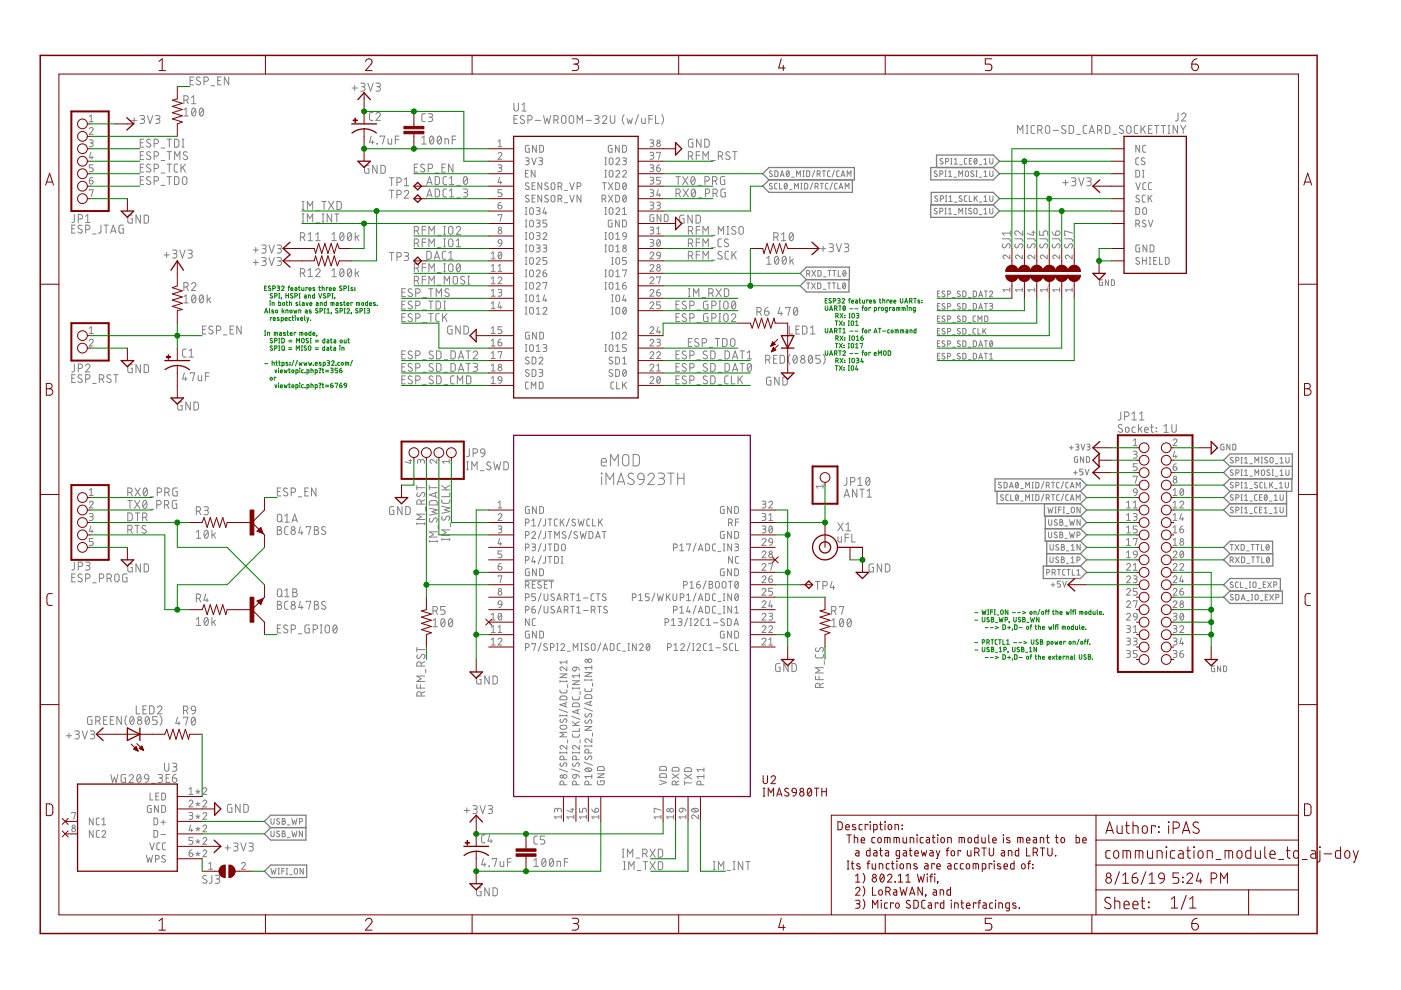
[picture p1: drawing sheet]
<svg xmlns="http://www.w3.org/2000/svg" width="297mm" height="210mm" viewBox="0 0 297 210" stroke-linecap="round" stroke-linejoin="round" font-family="sans-serif">
<g fill="none" stroke="#808080" stroke-width=".21">
<path d="M40.3 17.1h.6M41.1 16.3h-.8v1.7h.8M42.4 16.4l-.5-.1-.2 .4 .1 .3 .6 .3a.42 .42 0 0 1 0 .6 .42 .42 0 0 1-.6 0l-.2-.1M43.2 17.3h.5a.47 .47 0 0 0 .5-.5 .47 .47 0 0 0-.5-.5h-.5v1.7M44.7 18.2h.8M46.2 17.1h.5M46.9 16.3h-.7v1.7h.7M48.5 16.3v1.7l-.9-1.7v1.7M74.6 18.7h1.2M75.2 18.1v1.1M76.5 17.6h.5a.37 .37 0 0 1 .4 .4 .37 .37 0 0 1-.4 .4h-.4M76.9 18.4a.48 .48 0 0 1 .5 .4 .48 .48 0 0 1-.5 .5h-.4"/>
<path d="M78 17.6l.6 1.7 .5-1.7M79.7 17.6h.6a.37 .37 0 0 1 .4 .4 .37 .37 0 0 1-.4 .4h-.4M80.2 18.4a.48 .48 0 0 1 .5 .4 .48 .48 0 0 1-.5 .5h-.5M18.9 27.3a.4 .4 0 0 1 .6-.3 .4 .4 0 0 1 .1 .7l-.7 .8h.8M18.9 29.7h.7l.1 .2-.1 .4h-.5M18.9 38.2h.5a.41 .41 0 0 1 .4 .5 .41 .41 0 0 1-.5 .3 .41 .41 0 0 1-.4-.4zM18.9 24.7l.4-.3v1.4M18.9 25.8h.8M19.3 32.3l-.4 1.1h.8M19.3 30.3a.4 .4 0 0 1 .4 .4 .4 .4 0 0 1-.4 .4h-.4M19.5 33.1v.7M19.6 37.6l-.4 .1-.3 .5"/>
<path d="M19.7 34.9h-.8v.7h.5a.41 .41 0 0 1 .4 .4 .41 .41 0 0 1-.4 .4h-.5M27.9 25.5h1.1M28.4 25v1.1M29.7 24.5h.6a.38 .38 0 0 1 .3 .4 .38 .38 0 0 1-.3 .4h-.4M29.7 30.3h.6M29.7 32.9h.6M29.7 35.5h.6M29.7 38.2h.6M30.2 25.3a.47 .47 0 0 1 .4 .4 .47 .47 0 0 1-.4 .5h-.5M30.5 29.5h-.8v1.7h.8M30.5 32.2h-.8v1.6h.8M30.5 34.8h-.8v1.7h.8"/>
<path d="M30.5 37.4h-.8v1.7h.8M31.2 24.5l.6 1.7 .6-1.7M31.9 32.3l-.6-.1-.2 .3 .2 .4 .5 .2a.42 .42 0 0 1 0 .7 .42 .42 0 0 1-.6-.1l-.2-.1M31.9 29.7l-.6-.2-.2 .4 .2 .3 .5 .3a.42 .42 0 0 1 0 .6 .42 .42 0 0 1-.6 0l-.2-.1M31.9 34.9l-.6-.1-.2 .4 .2 .3 .5 .3a.38 .38 0 0 1 .1 .5 .38 .38 0 0 1-.5 .1l-.4-.1M31.9 37.6l-.6-.1-.2 .3 .2 .3 .5 .3a.42 .42 0 0 1 0 .7 .42 .42 0 0 1-.6-.1l-.2-.1M32.7 33.1h.4a.48 .48 0 0 0 .5-.5 .48 .48 0 0 0-.5-.4h-.4v1.6M32.7 30.5h.4a.48 .48 0 0 0 .5-.5 .48 .48 0 0 0-.5-.5h-.4v1.7M32.7 35.7h.4a.47 .47 0 0 0 .5-.4 .47 .47 0 0 0-.5-.5h-.4v1.7M32.7 38.4h.4a.47 .47 0 0 0 .5-.5 .47 .47 0 0 0-.5-.5h-.4v1.7M33 24.5h.5a.38 .38 0 0 1 .4 .4 .38 .38 0 0 1-.4 .4h-.4M33.4 25.3a.47 .47 0 0 1 .5 .4 .47 .47 0 0 1-.5 .5h-.4"/>
<path d="M34.2 34h.7M34.2 36.7h.7M34.2 39.3h.7M34.2 31.4h.7M35.4 29.5h1M35.4 37.4h1M35.4 34.8h1M35.4 32.2h1M35.9 29.5v1.7M35.9 32.2v1.6M35.9 34.8v1.7M35.9 37.4v1.7"/>
<path d="M37 29.5h.7l.2 .3v1.1l-.2 .3h-.7zM37 37.4l.7 .1 .2 .2v1.1l-.2 .3h-.7zM37 33.8v-1.6l.6 .9 .5-.9v1.6M37.7 34.8h-.5l-.3 .4 .1 1.1 .2 .1 .5 .1M38.4 34.8v1.7M38.6 31.2h.4M38.6 29.5h.4M38.8 35.5l.5 1M38.8 37.6l.3-.2 .4 .2 .1 1.1a.48 .48 0 0 1-.5 .4 .48 .48 0 0 1-.4-.4zM38.8 29.5v1.7M39 21.2h.5a.47 .47 0 0 0 .4-.4 .47 .47 0 0 0-.4-.5h-.5v1.7M39 23.3l.5-.4v1.7"/>
<path d="M39 24.6h.9M39.3 34.8l-.9 1M39.5 21.2l.4 .8M39.7 32.3a.43 .43 0 0 0-.6-.1 .43 .43 0 0 0-.1 .6l.6 .3a.42 .42 0 0 1 .1 .7 .42 .42 0 0 1-.7-.1l-.2-.1M40.6 20.7l.5-.4v1.7M40.6 22h.9M40.8 23l.3-.1a1 1 0 0 1 0 1.7 1.03 1.03 0 0 1-.3-1.6zM41.4 23.3l-.7 .9M42.4 23l.3-.1a.98 .98 0 0 1 0 1.7 1.07 1.07 0 0 1-.3-1.6zM43.1 23.3l-.8 .9M78.2 35.1h-.5l-.4 .2v1.1l.2 .3h.7v-.9h-.3M78.7 28.9l-.4 1.3h1"/>
<path d="M79 29.8v.7M79.1 23.8l-.5 .1-.3 .3 .1 1.1 .2 .2h.5M79.7 24.2a.46 .46 0 0 1 .7-.3 .46 .46 0 0 1 .1 .7l-.8 .9h.9M79.9 30.5h.1zM79.9 35.1v1.6l-.9-1.6v1.6M80.6 29v-.1h1l-.5 1.6M80.8 35.1h.6l.3 .2v1.2l-.3 .2h-.6zM82.3 29.4v1l.2 .1h.5v-1.1M82.6 37.7h.9M83 37.7v1.7M83.8 29.6h.8M84.2 38.7h.4a.48 .48 0 0 0 .5-.5 .48 .48 0 0 0-.5-.5h-.4v1.7"/>
<path d="M84.6 28.9h-.8v1.6M85.7 39.4h.9M85.7 38.1l.5-.4v1.7M87.8 35.5h.6M88.6 34.8h-.8v1.7h.8M89.4 30.5h1M89.4 29.2l.5-.3v1.6M90 34.9l-.6-.1-.2 .4 .1 .2 .6 .4a.38 .38 0 0 1 .1 .5 .38 .38 0 0 1-.5 .1l-.4-.1M90.2 24.1h-.5l-.3 .4 .1 1.1 .2 .2h.5M90.5 39.1l.6-1.7 .5 1.7M90.6 38.7h.9M90.8 24.1h.6a.37 .37 0 0 1 .3 .4 .37 .37 0 0 1-.3 .3h-.4"/>
<path d="M90.8 35.7h.4a.47 .47 0 0 0 .5-.4 .47 .47 0 0 0-.5-.5h-.4v1.7M91.2 24.8a.47 .47 0 0 1 .5 .5 .47 .47 0 0 1-.5 .5h-.4M91.3 29l.2-.1a1 1 0 0 1 0 1.6 1.07 1.07 0 0 1-.2-1.5zM91.9 29.2l-.8 1M92.3 37.4l.6 .1 .3 .2v1l-.3 .4h-.6zM92.3 36.7h.7M92.9 29l.3-.1a1 1 0 0 1 0 1.6 1.03 1.03 0 0 1-.3-1.5zM93.5 29.2l-.7 1M93.7 35.5h.6M94.3 30.5v-1.1l.8 .1v1M94.4 34.8h-.7v1.7h.7M94.7 37.4l-.5 .1-.3 .3 .1 1.1 .2 .2h.5"/>
<path d="M95.3 39.1h.9M95.3 37.8l.5-.4v1.7M95.9 29.6h.7M96 34.8v1.7l-.9-1.7v1.7M96.6 28.9h-.7v1.6M96.9 39.3h.7M98.4 37.5l.3-.1a.98 .98 0 0 1 0 1.7 1.1 1.1 0 0 1-.3-1.6zM99.1 37.8l-.8 1M105.6 34.9l.6 .1 .2 .2-.2 .4h-.5M105.6 32.6a.4 .4 0 0 1 .6-.3 .4 .4 0 0 1 .1 .7l-.7 .8h.8M105.6 30l.4-.3v1.4M105.6 31.1h.8"/>
<path d="M105.9 37.6l-.3 1.1h.8M106 35.6a.4 .4 0 0 1 .4 .4 .4 .4 0 0 1-.4 .4h-.4M106.2 38.4v.6M109 21.9v1.2a.48 .48 0 0 0 .4 .4 .48 .48 0 0 0 .5-.4v-1.2M109 25.3h.5M109.7 24.5h-.7v1.7h.7M110.7 22.2l.4-.3v1.6M110.7 23.5h.9M111.1 24.6a.43 .43 0 0 0-.6 0 .43 .43 0 0 0 0 .6l.5 .3a.43 .43 0 0 1 .1 .6 .43 .43 0 0 1-.7 0l-.1-.1M111.4 33.5h.6l.2 .2-.2 .4h-.5M111.4 36.7h.5M111.8 34.1a.41 .41 0 0 1 .4 .4 .41 .41 0 0 1-.4 .4h-.4"/>
<path d="M111.9 25.4h.5a.48 .48 0 0 0 .5-.4 .48 .48 0 0 0-.5-.5h-.5v1.7M112 36.1h-.6v1.4h.6M112.1 38.9a.37 .37 0 0 0-.5-.1 .37 .37 0 0 0-.1 .5l.5 .3a.4 .4 0 0 1 0 .6 .4 .4 0 0 1-.6-.2M112.2 30.8h-.6l-.2 .2v1l.2 .3h.6v-.8h-.2M112.7 33.5l.5 1.4 .5-1.4M112.8 39.4h.5M113.4 36.1v1.4l-.8-1.4v1.4M113.5 38.7h-.7v1.5h.7M113.5 25.5h1.1M113.7 30.8v1.5l-.8-1.5v1.5M114.2 33.5h.7l.1 .2-.1 .4h-.5M114.4 30.8l.6 .1 .2 .2v.9l-.2 .2-.6 .1z"/>
<path d="M114.6 34.1a.41 .41 0 0 1 .4 .4 .41 .41 0 0 1-.4 .4h-.4M114.9 38.7v1.5l-.9-1.5v1.5M115.3 24.5l.3 1.7 .4-1.1 .4 1.1 .4-1.7M116.2 38.9a.37 .37 0 0 0-.5-.1 .37 .37 0 0 0-.1 .5l.5 .3a.4 .4 0 0 1 0 .6 .4 .4 0 0 1-.6-.2M117 38.9l.2-.2 .3 .2 .1 .9a.4 .4 0 0 1-.4 .4 .4 .4 0 0 1-.4-.4zM117.4 25.4h.5a.48 .48 0 0 0 .5-.4 .48 .48 0 0 0-.5-.5h-.5v1.7M118 25.4l.4 .8M118.3 39.6h.4a.41 .41 0 0 0 .4-.5 .41 .41 0 0 0-.4-.4h-.4v1.5M118.8 39.6l.3 .6M119.2 24.6l.3-.1 .3 .1 .2 1.1a.48 .48 0 0 1-.5 .5 .48 .48 0 0 1-.5-.5zM120.8 38.7l.5 1.5 .5-1.5M120.8 24.6l.3-.1 .4 .1 .1 1.1a.48 .48 0 0 1-.5 .5 .48 .48 0 0 1-.4-.5z"/>
<path d="M122.4 39.6h.4a.41 .41 0 0 0 .4-.5 .41 .41 0 0 0-.4-.4h-.4v1.5M122.4 26.2v-1.7l.5 .9 .6-.9v1.7M124.3 25.5h1.1M126.1 24.5h.6a.38 .38 0 0 1 .3 .4 .38 .38 0 0 1-.3 .4h-.4M126.6 25.3a.47 .47 0 0 1 .4 .4 .47 .47 0 0 1-.4 .5h-.5M127.7 24.9a.46 .46 0 0 1 .7-.4 .46 .46 0 0 1 .1 .8l-.8 .9h1M127.7 38.7h.8M128.1 38.7v1.5M128.3 37.5h.3M128.3 36.1h.3M128.3 34.9h.3M128.3 33.5h.3"/>
<path d="M128.4 33.5v1.4M128.4 36.1v1.4M129 38.7l.9 1.5M129.3 33.6l.4-.1 .2 .2 .1 .8a.4 .4 0 0 1-.4 .4 .4 .4 0 0 1-.4-.4zM129.3 36.2l.4-.1 .2 .2 .1 .8a.4 .4 0 0 1-.4 .4 .4 .4 0 0 1-.4-.4zM129.4 24.5v1.2a.48 .48 0 0 0 .5 .5 .48 .48 0 0 0 .4-.5v-1.2M129.8 30.8h-.6l-.2 .2v1l.2 .3h.6v-.8h-.3M129.9 38.7l-.9 1.5M130.5 38.7l.6 .1 .2 .2v.9l-.2 .3h-.6zM130.6 33.8a.4 .4 0 0 1 .5-.3 .4 .4 0 0 1 .2 .6l-.7 .8h.8M130.6 36.4a.4 .4 0 0 1 .5-.3 .4 .4 0 0 1 .2 .6l-.7 .8h.8M131.3 30.8v1.5l-.8-1.5v1.5"/>
<path d="M132 33.5h.6l.2 .2-.2 .4h-.4M132 36.4a.4 .4 0 0 1 .6-.3 .4 .4 0 0 1 .1 .6l-.7 .8h.8M132 30.8l.6 .1 .2 .2v.8l-.2 .3-.6 .1zM132.2 38.8l.2-.1a.84 .84 0 0 1 0 1.5 .93 .93 0 0 1-.2-1.4zM132.3 24.3a1.6 1.6 0 0 0 0 2.1M132.4 34.1a.41 .41 0 0 1 .4 .4 .41 .41 0 0 1-.4 .4h-.4M132.7 39.1l-.6 .8M132.9 25.1l.3 1.1 .3-.8 .3 .8 .3-1.1M135.4 24.3l-.8 2.1M136 25.1l.1 .9 .2 .2h.5v-1.1M137.6 25.3h.7M137.8 32.3h.6l.2 .3-.2 .3-.4 .1"/>
<path d="M137.8 34.9l.6 .1 .2 .2-.2 .4h-.4M137.8 37.6h.6l.2 .2-.2 .4h-.4M137.8 29.7h.6l.2 .2-.2 .4h-.4M138.2 33a.4 .4 0 0 1 .4 .4 .4 .4 0 0 1-.4 .4h-.4M138.2 35.6a.4 .4 0 0 1 .4 .4 .4 .4 0 0 1-.4 .4h-.4M138.2 38.2a.4 .4 0 0 1 .4 .4 .4 .4 0 0 1-.4 .4h-.4M138.2 30.3a.4 .4 0 0 1 .4 .4 .4 .4 0 0 1-.4 .4h-.4M138.3 24.5h-.7v1.7M139 24.5v1.7h.7M139.2 35.6h.5a.4 .4 0 0 1 .3 .4 .4 .4 0 0 1-.4 .4 .4 .4 0 0 1-.4-.4zM139.2 32.5v-.2h.8l-.4 1.5M139.9 34.9l-.6 .3-.1 .4"/>
<path d="M140 37.6h-.8v.6h.5a.41 .41 0 0 1 .3 .4 .41 .41 0 0 1-.3 .4h-.5M140.3 24.3a1.6 1.6 0 0 1 0 2.1M143.3 37.4h1M143.8 37.4v1.7M144.7 37.4l1.2 1.7M145.9 37.4l-1.2 1.7M145.9 33.1h.5a.48 .48 0 0 0 .5-.5 .48 .48 0 0 0-.5-.4h-.5v1.6M146.5 33.1l.4 .7M146.7 37.5l.2-.1a1 1 0 0 1 0 1.7 1.1 1.1 0 0 1-.2-1.6zM146.9 29.5h-.6l-.3 .2-.1 1.1 .3 .4h.7v-.9h-.3M147.3 37.8l-.8 1M147.6 32.9h.8"/>
<path d="M148 39.3h.8M148.4 32.2h-.8v1.6M148.6 29.5v1.7l-.9-1.7v1.7M149 33.8v-1.6l.6 .9 .6-.9v1.6M149.4 29.5h.7l.2 .3 .1 .9-.3 .5h-.7zM149.5 38.4h.4a.47 .47 0 0 0 .5-.5 .47 .47 0 0 0-.5-.5h-.4v1.7M150.9 34h.7M151.1 38.4h.4a.47 .47 0 0 0 .5-.5 .47 .47 0 0 0-.5-.5h-.4v1.7M151.6 38.4l.4 .7M152.3 33.1h.5a.48 .48 0 0 0 .4-.5 .48 .48 0 0 0-.4-.4h-.5v1.6M152.8 33.1l.4 .7M153.7 37.4l-.7 .1-.2 .2v1.2l.2 .2h.7v-.9h-.3"/>
<path d="M154.7 32.3a.43 .43 0 0 0-.6-.1 .43 .43 0 0 0-.1 .6l.6 .3a.39 .39 0 0 1 .1 .6 .39 .39 0 0 1-.5 .1l-.3-.2M155.3 32.2h1M155.8 32.2v1.6M163.7 36.3l-.4-.1-.2 .3 .5 .4a.33 .33 0 0 1 0 .6 .33 .33 0 0 1-.5-.2M163.7 39a.31 .31 0 0 0-.5-.1 .31 .31 0 0 0 .1 .5l.3 .2a.33 .33 0 0 1 0 .5 .33 .33 0 0 1-.5-.2M164.3 36.2l.6 .2v.8l-.3 .2h-.3zM164.8 38.9h-.4l-.2 .2 .1 .8 .5 .2M165.3 38.9v1.2h.5M165.4 37.4l.4-1.2 .4 1.2M165.5 37.1h.7M166.4 38.9h.1a.6 .6 0 0 1 .4 .6 .6 .6 0 0 1-.4 .5l-.2-.5zM166.9 36.3l.1-.1a.67 .67 0 0 1 .4 .6 .67 .67 0 0 1-.5 .6l-.2-.6z"/>
<path d="M166.9 39.1l-.6 .7M167.3 36.5l-.5 .7M167.8 37.6h.6M168.9 37.4v-1.2l.4 .7 .4-.7v1.2M169.8 38.9h.3M169.9 38.9v1.2M170.2 36.2h.3M170.2 37.4h.3M170.4 36.2v1.2M170.6 38.9h.4l.2 .2v.8l-.2 .1-.4 .1zM171 36.2l.5 .1 .2 .1v.8l-.2 .2h-.5zM172.3 38.7l-.5 1.5"/>
<path d="M172.7 36.1l-.5 1.5M172.8 39.5l.6-.1v-.4l-.6-.1v1.2M173.2 39.5l.3 .6M173.2 36.9h.5l.2-.3-.1-.3-.6-.1v1.2M173.7 36.9l.2 .5M173.9 38.9h.7M174.2 38.9v1.2M174.3 36.2h.7M174.7 36.2v1.2M175.6 38.9h-.4l-.2 .2v.8l.6 .2M176 36.2l-.4 .1-.1 .2v.8l.5 .1M176.5 38.7l-.5 1.5"/>
<path d="M176.9 36.1l-.5 1.5M177.5 38.9h-.4l-.1 .2v.8l.5 .2M177.9 36.2l-.4 .1-.1 .2 .1 .9h.4M178 39.8h.6M178.3 37.4l.4-1.2 .4 1.2M178.4 37.1h.6M179.6 37.4v-1.2l.4 .7 .4-.7v1.2M198.6 36.3l-.4-.1-.1 .3 .5 .4a.3 .3 0 0 1 0 .5 .3 .3 0 0 1-.4 0l-.1-.1M199.3 36.9l.6-.1v-.5l-.6-.1v1.2M199.9 33.7l-.4-.1-.2 .2 .5 .5a.3 .3 0 0 1 0 .4 .3 .3 0 0 1-.4 0l-.1-.1M200.3 36.2h.3M200.3 37.4h.3"/>
<path d="M200.5 34.2l.6-.1v-.4l-.6-.1v1.2M200.5 36.2v1.2M201.1 36.5l.3-.3v1.2M201.1 37.4h.7M201.6 33.6h.2M201.6 34.8h.2M201.7 33.6v1.2M202.2 37.6h.6M202.3 34.8h.7M202.3 33.8l.4-.2v1.2M203.3 37.4v-1.2l.4 .7 .4-.7v1.2M203.5 34.9h.5"/>
<path d="M204.8 36.3l.3-.1 .2 .4v.7l-.2 .1h-.3l-.1-.3zM205 33.6h-.4l-.1 .2v.9l.5 .1M205.5 34.1h.4M206 33.6h-.5v1.2h.5M206.4 36.3a.3 .3 0 0 0-.4 0 .3 .3 0 0 0 0 .4l.4 .2a.3 .3 0 0 1 0 .5 .3 .3 0 0 1-.5 0l-.1-.1M206.7 33.7v-.1a.6 .6 0 0 1 .5 .6 .6 .6 0 0 1-.5 .6l-.2-.6zM206.9 36.2h.3M206.9 37.4h.3M207.1 36.2v1.2M207.1 33.8l-.6 .7M207.6 34.9h.6M207.6 37.6h.6"/>
<path d="M208.6 33.8l.4-.2v1.2M208.6 36.5l.4-.3v1.2M208.6 37.4h.7M208.6 34.8h.7M209.8 36.2v.9l.3 .3 .4-.1v-1.1M209.8 33.6v.9l.3 .3 .4-.2v-1M215.8 28.3v-1.7l.5 1 .6-1v1.7M217.6 28.3h.4M217.6 26.6h.4M217.8 26.6v1.7M219.4 26.6h-.6l-.2 .4v1.1l.2 .2h.6M220 27.6h.5a.48 .48 0 0 0 .5-.5 .48 .48 0 0 0-.5-.5h-.5v1.7"/>
<path d="M220.6 27.6l.4 .7M221.8 26.8l.3-.2 .3 .2 .2 1a.47 .47 0 0 1-.5 .5 .47 .47 0 0 1-.5-.5zM223.3 27.6h1.1M225.3 38.7h1.2M225.9 26.8l-.6-.2-.2 .4 .2 .3 .5 .3a.42 .42 0 0 1 .1 .6 .42 .42 0 0 1-.7 0l-.2-.1M225.9 38.2v1.1M226.7 26.6h.6l.3 .3v.9l-.3 .5h-.6zM227.2 37.7h.5a.38 .38 0 0 1 .4 .4 .38 .38 0 0 1-.4 .4h-.3M227.6 38.5a.47 .47 0 0 1 .5 .4 .47 .47 0 0 1-.5 .5h-.4M228.3 28.5h.7M228.7 37.7l.6 1.7 .5-1.7M230.4 26.6h-.5l-.2 .4v1.1l.2 .2h.5"/>
<path d="M230.4 37.7h.6a.38 .38 0 0 1 .4 .4 .38 .38 0 0 1-.4 .4h-.4M230.9 38.5a.47 .47 0 0 1 .5 .4 .47 .47 0 0 1-.5 .5h-.5M230.9 28.3l.6-1.7 .6 1.7M231.1 27.9h.8M232.7 27.6h.5a.48 .48 0 0 0 .4-.5 .48 .48 0 0 0-.4-.5h-.5v1.7M233.3 27.6l.3 .7M234.4 26.6h.6l.3 .3v.9l-.3 .5h-.6zM236 28.5h.7M238.1 26.8a.43 .43 0 0 0-.6-.2 .43 .43 0 0 0-.1 .6l.6 .4a.42 .42 0 0 1 .1 .6 .42 .42 0 0 1-.6 0l-.2-.1M239 26.8l.3-.2 .4 .2 .1 1a.47 .47 0 0 1-.5 .5 .47 .47 0 0 1-.4-.5zM240.8 36.1h.6l.2 .2v1l-.2 .2h-.6zM240.8 38.7l.5 1.5 .5-1.5"/>
<path d="M241.2 26.6h-.5l-.2 .4v1.1l.2 .2h.5M241.4 33.5h-.4l-.2 .3v.9l.6 .2M241.6 30.8v1.5l-.8-1.5v1.5M241.9 26.6v1.7M242.2 37.5h.4M242.2 36.1h.4M242.3 27.3l.6 1M242.4 36.1v1.4M242.7 33.6a.37 .37 0 0 0-.6-.1 .37 .37 0 0 0 0 .6l.6 .3a.4 .4 0 0 1-.2 .5 .4 .4 0 0 1-.5-.2M242.9 26.6l-1 1M242.9 30.8h-.4l-.2 .3v1l.2 .2h.4M243 38.7l-.5 .1-.2 .3v.9l.2 .2h.5"/>
<path d="M243.5 27.4h.6M244.1 38.7l-.4 .1-.2 .3v.9l.2 .2h.4M244.3 26.6h-.8v1.7h.8M244.8 26.6h.9M245.2 26.6v1.7M246.2 26.6h.9M246.7 26.6v1.7M247.6 28.3h.4M247.6 26.6h.4M247.8 26.6v1.7M249.7 26.6v1.7l-1-1.7v1.7M249.8 24l-.1 1.4-.2 .2-.3 .1"/>
<path d="M250.3 26.6l.6 .8M250.5 24.3a.46 .46 0 0 1 .7-.3 .46 .46 0 0 1 .1 .7l-.8 1h.9M250.9 27.4v.9M251.4 26.6l-.5 .8M15.2 48.5h.6M15.8 45.5l-.1 1.4-.2 .3h-.3M16 47.7h-.8v1.7h.8M16.6 46.4h.5a.48 .48 0 0 0 .4-.4 .48 .48 0 0 0-.4-.5h-.5v1.7M17.4 47.9a.43 .43 0 0 0-.7-.1 .43 .43 0 0 0 0 .7l.6 .2a.39 .39 0 0 1 .1 .6 .39 .39 0 0 1-.5 .1l-.4-.2M18.1 47.2h1M18.1 45.9l.5-.4v1.7M18.2 48.7h.4a.48 .48 0 0 0 .5-.5 .48 .48 0 0 0-.5-.5h-.4v1.7"/>
<path d="M18.9 40.4v-.2h.8l-.4 1.5M19.6 49.6h.8M21.4 47.7v1.5l-.2 .2h-.4M22 47.7h1M22.5 47.7v1.7M23.5 49.4l.5-1.7 .6 1.7M23.6 49h.8M26.2 47.7h-.6l-.3 .3v1.2l.2 .2h.7v-.9h-.3M28 45.6h-.5l-.4 .2v1.1l.2 .4h.7v-.9h-.3M29.8 45.6v1.7l-1-1.7v1.7M30.6 45.6l.6 .1 .3 .2v1.1l-.3 .3h-.6zM34.8 54.1h1.1"/>
<path d="M35.3 53.5v1.1M36.6 53h.5a.37 .37 0 0 1 .4 .4 .37 .37 0 0 1-.4 .4h-.3M37.1 53.8a.48 .48 0 0 1 .4 .4 .48 .48 0 0 1-.4 .5h-.5M38.1 53l.6 1.7 .5-1.7M39.8 53h.6a.37 .37 0 0 1 .4 .4 .37 .37 0 0 1-.4 .4h-.4M40.3 53.8a.48 .48 0 0 1 .5 .4 .48 .48 0 0 1-.5 .5h-.5M53.7 53h1.1M53.7 55.6h1.1M54.2 52.4v1.2M54.2 55.1v1.1M55.5 52h.6a.37 .37 0 0 1 .3 .3 .37 .37 0 0 1-.3 .4h-.4M55.5 54.6h.6a.37 .37 0 0 1 .3 .4 .37 .37 0 0 1-.3 .4h-.4"/>
<path d="M56 52.7a.48 .48 0 0 1 .4 .5 .48 .48 0 0 1-.4 .5h-.5M56 55.4a.48 .48 0 0 1 .4 .4 .48 .48 0 0 1-.4 .5h-.5M57 52l.6 1.7 .6-1.7M57 54.6l.6 1.7 .6-1.7M58.8 52h.5a.37 .37 0 0 1 .4 .3 .37 .37 0 0 1-.4 .4h-.4M58.8 54.6h.5a.37 .37 0 0 1 .4 .4 .37 .37 0 0 1-.4 .4h-.4M59.2 52.7a.48 .48 0 0 1 .5 .5 .48 .48 0 0 1-.5 .5h-.4M59.2 55.4a.48 .48 0 0 1 .5 .4 .48 .48 0 0 1-.5 .5h-.4M63.7 50.3h.5a.48 .48 0 0 0 .4-.5 .48 .48 0 0 0-.4-.5h-.5v1.7M63.7 57.9h.5a.47 .47 0 0 0 .4-.5 .47 .47 0 0 0-.4-.4h-.5v1.7M64.1 45.4h.4M64.1 42.7h.4"/>
<path d="M64.1 44.4h.4M64.1 47.1h.4M64.3 50.3l.3 .7M64.3 57.9l.3 .8M64.3 42.7v1.7M64.3 45.4v1.7M65.2 44.4v-1.7l.5 1 .6-1v1.7M65.2 47.1v-1.7l.5 .9 .6-.9v1.7M65.3 58.7h1M65.3 51h1M65.3 49.7l.5-.4v1.7M65.3 57.3l.5-.3v1.7"/>
<path d="M66.9 57.3a.46 .46 0 0 1 .7-.3 .46 .46 0 0 1 .1 .7l-.8 1h1M66.9 51h1M66.9 49.7l.5-.4v1.7M67 44.6h.7M67 47.2h.7M68.2 42.7h1M68.3 45.4h.4M68.3 47.1h.4M68.5 45.4v1.7M68.7 42.7v1.7M69.7 42.7l1.1 1.7M70.3 45.4v1.7l-.9-1.7v1.7"/>
<path d="M70.4 49.7l.4-.4v1.7M70.4 57.4l.4-.4v1.7M70.4 51h.9M70.4 58.7h.9M70.8 42.7l-1.1 1.7M71 45.4h.9M71.4 45.4v1.7M71.4 42.7l.7 .1 .2 .2 .1 .9-.3 .5h-.7zM72.2 49.4l.3-.1a1 1 0 0 1 0 1.7 1.09 1.09 0 0 1-.3-1.6zM72.2 57.1l.3-.1a1 1 0 0 1 0 1.7 1.09 1.09 0 0 1-.3-1.6zM72.9 49.7l-.8 .9M72.9 57.4l-.8 .9"/>
<path d="M73.9 49.4l.2-.1a1 1 0 0 1 0 1.7 1.05 1.05 0 0 1-.2-1.6zM73.9 57.1l.2-.1a1 1 0 0 1 0 1.7 1.05 1.05 0 0 1-.2-1.6zM74.5 49.7l-.8 .9M74.5 57.4l-.8 .9M75.3 49.3v1.7M75.3 57v1.7M75.6 50.2l.5 .8M75.6 57.9l.5 .8M76.1 49.9l-.8 .5M76.1 57.6l-.8 .5M82.6 40.3h.9M82.6 53.6h.9"/>
<path d="M83 40.3v1.7M83 53.6v1.6M84.2 41.3h.4a.47 .47 0 0 0 .5-.5 .47 .47 0 0 0-.5-.5h-.4v1.7M84.2 54.5h.4a.47 .47 0 0 0 .5-.5 .47 .47 0 0 0-.5-.4h-.4v1.6M85.7 40.7a.46 .46 0 0 1 .7-.3 .46 .46 0 0 1 .1 .7l-.8 .9h.9M85.7 53.6h.6a.37 .37 0 0 1 .3 .3 .37 .37 0 0 1-.3 .4h-.4M86.2 54.3a.48 .48 0 0 1 .4 .5 .48 .48 0 0 1-.4 .4h-.5M87.8 59.5h.5a.47 .47 0 0 0 .5-.5 .47 .47 0 0 0-.5-.4h-.5v1.7M87.8 56.9h.5a.47 .47 0 0 0 .5-.5 .47 .47 0 0 0-.5-.5h-.5v1.7M87.8 48.9h.5a.47 .47 0 0 0 .5-.4 .47 .47 0 0 0-.5-.5h-.5v1.7M87.8 51.6h.5a.47 .47 0 0 0 .5-.5 .47 .47 0 0 0-.5-.4h-.5v1.6M88.4 59.5l.4 .8"/>
<path d="M88.4 56.9l.4 .7M88.4 48.9l.4 .8M88.4 51.6l.4 .7M89.5 59.3h.8M89.5 51.4h.8M89.5 48.7h.8M89.5 56.7h.8M90.3 58.6h-.8v1.7M90.3 48h-.8v1.7M90.3 50.7h-.8v1.6M90.3 55.9h-.8v1.7M90.5 53.3h.6l.3 .3v1.1l-.3 .2-.6 .1z"/>
<path d="M90.5 41.8l.6-1.7 .5 1.7M90.6 41.3h.9M90.9 49.7v-1.7l.6 .9 .6-.9v1.7M90.9 52.3v-1.6l.6 .9 .6-.9v1.6M90.9 57.6v-1.7l.6 1 .6-1v1.7M92.1 55l.5-1.7 .6 1.7M92.2 54.5h.8M92.3 40.1h.6l.3 .3v.9l-.3 .4-.6 .1zM92.8 49.9h.7M92.8 52.5h.7M92.8 57.8h.7M94.1 48h.3"/>
<path d="M94.1 49.7h.3M94.1 50.7h.3M94.1 52.3h.3M94.1 55.9h.3M94.1 57.6h.3M94.3 48v1.7M94.3 50.7v1.6M94.3 55.9v1.7M94.5 53.3h-.5l-.2 .4v1l.2 .2 .5 .1M94.7 40.1h-.5l-.3 .3 .1 1.1 .2 .2 .5 .1M95.1 55h1M95.1 53.7l.5-.4v1.7"/>
<path d="M95.2 56.1l.4-.2 .3 .2 .1 1a.47 .47 0 0 1-.4 .5 .47 .47 0 0 1-.5-.5zM95.2 48.1l.4-.1 .3 .1 .1 1.1a.47 .47 0 0 1-.4 .5 .47 .47 0 0 1-.5-.5zM95.2 50.8l.4-.1 .3 .1 .1 1.1a.47 .47 0 0 1-.4 .4 .47 .47 0 0 1-.5-.4zM95.3 40.4l.5-.3v1.7M95.3 41.8h.9M96.2 58.7l.3-.1 .4 .1 .1 1.1a.47 .47 0 0 1-.5 .5 .47 .47 0 0 1-.4-.5zM96.7 48.4a.46 .46 0 0 1 .7-.4 .46 .46 0 0 1 .1 .7l-.8 1h1M96.7 52.3h1M96.7 51l.5-.3v1.6M96.9 42h.7M96.9 56l.3-.1a1 1 0 0 1 0 1.7 1.05 1.05 0 0 1-.3-1.6zM97.6 56.3l-.8 .9"/>
<path d="M98.2 40.1h.6a.38 .38 0 0 1 .4 .3 .38 .38 0 0 1-.4 .4h-.4M98.5 58.7l-.6-.1-.2 .3 .1 .3 .6 .3a.43 .43 0 0 1 .1 .7 .43 .43 0 0 1-.7 0l-.2-.2M98.7 40.8a.47 .47 0 0 1 .5 .5 .47 .47 0 0 1-.5 .5h-.5M99.2 58.6h.3M99.4 58.6v1.7M104.2 59l.4-.3v1.5M104.2 53.7l.4-.3v1.5M104.2 56.4l.4-.3v1.4M104.2 54.9h.8M104.2 57.5h.8M105.6 43.5h.5a.4 .4 0 0 1 .3 .5 .4 .4 0 0 1-.4 .3 .4 .4 0 0 1-.4-.4zM105.6 59a.39 .39 0 0 1 .6-.3 .39 .39 0 0 1 .1 .7l-.7 .8h.8"/>
<path d="M105.6 56.4l.4-.3v1.4M105.6 45.7v-.2h.8l-.4 1.5M105.6 57.5h.8M105.7 50.9l.3-.1 .3 .1 .1 .7-.7-.1zM105.8 53.5l.1-.1a.74 .74 0 0 1 .5 .8 .74 .74 0 0 1-.5 .7l-.3-.7zM106.2 42.9l-.5 .2-.1 .4M106.3 53.7l-.6 .9M106.4 40.2h-.8v.7h.5a.41 .41 0 0 1 .3 .4 .41 .41 0 0 1-.3 .4h-.5M106.4 51.6l-.3 .5-.4 .1M111.4 56h.3M111.4 51.9h.3M111.4 54.6h.3"/>
<path d="M111.4 58.7h.3M111.4 59.9h.3M111.4 45.5h.3M111.4 44h.3M111.4 48.1h.3M111.4 46.7h.3M111.4 50.8h.3M111.4 49.3h.3M111.4 53.4h.3M111.4 57.2h.3M111.5 44v1.5M111.5 46.7v1.4"/>
<path d="M111.5 49.3v1.5M111.5 51.9v1.5M111.5 54.6v1.4M111.5 57.2v1.5M111.5 59.9v1.4M112.1 41.5l-.1-.1a.34 .34 0 0 0-.5 .1 .34 .34 0 0 0 .1 .5l.4 .2a.39 .39 0 0 1 0 .6 .39 .39 0 0 1-.6-.2M112.4 44.2l.4-.2 .3 .3v.8a.4 .4 0 0 1-.4 .4 .4 .4 0 0 1-.4-.4zM112.4 46.8h.6l.1 .9a.4 .4 0 0 1-.4 .4 .4 .4 0 0 1-.4-.4zM112.4 49.4l.4-.1 .3 .3v.8a.4 .4 0 0 1-.4 .4 .4 .4 0 0 1-.4-.4zM112.4 52.1l.3-.2 .4 .3v.8a.4 .4 0 0 1-.4 .4 .4 .4 0 0 1-.4-.4zM112.4 60l.4-.1 .3 .2v.8a.4 .4 0 0 1-.4 .4 .4 .4 0 0 1-.4-.4zM112.4 54.7l.3-.1 .4 .2v.8a.4 .4 0 0 1-.4 .4 .4 .4 0 0 1-.4-.4z"/>
<path d="M112.4 57.3h.6l.1 1a.4 .4 0 0 1-.4 .4 .4 .4 0 0 1-.4-.4zM112.8 42h.5M113.5 41.4h-.7v1.4h.7M113.7 44l.6 .1 .2 .2-.2 .3-.4 .1M113.7 46.7h.6l.2 .2-.2 .4h-.4M113.7 49.3h.6l.2 .3-.2 .3-.4 .1M113.7 51.9l.6 .1 .2 .2-.2 .4h-.4M113.7 54.9a.41 .41 0 0 1 .6-.3 .41 .41 0 0 1 .1 .6l-.7 .8h.8M113.7 57.6a.4 .4 0 0 1 .6-.4 .4 .4 0 0 1 .1 .7l-.7 .8h.8M114.1 44.7a.4 .4 0 0 1 .4 .4 .4 .4 0 0 1-.4 .4h-.4M114.1 47.3a.4 .4 0 0 1 .4 .4 .4 .4 0 0 1-.4 .4h-.4M114.1 50a.4 .4 0 0 1 .4 .4 .4 .4 0 0 1-.4 .4h-.4"/>
<path d="M114.1 52.6a.4 .4 0 0 1 .4 .4 .4 .4 0 0 1-.4 .4h-.4M114.9 41.4v1.4l-.9-1.4v1.4M115.1 49.6a.4 .4 0 0 1 .6-.3 .4 .4 0 0 1 .1 .7l-.7 .8h.9M115.1 51.9l.7 .1 .1 .2-.1 .4h-.5M115.1 57.9h.5a.41 .41 0 0 1 .3 .4 .41 .41 0 0 1-.4 .4 .41 .41 0 0 1-.4-.4zM115.5 44l-.4 1.1h.9M115.5 52.6a.4 .4 0 0 1 .5 .4 .4 .4 0 0 1-.5 .4h-.4M115.7 44.8v.7M115.8 57.2l-.5 .3-.2 .4M116 46.7h-.9v.6h.5a.41 .41 0 0 1 .4 .4 .41 .41 0 0 1-.4 .4h-.5M116 54.6h-.9v.6h.5a.41 .41 0 0 1 .4 .4 .41 .41 0 0 1-.4 .4h-.5M116.2 41.5l-.2-.1a.34 .34 0 0 0-.4 .1 .34 .34 0 0 0 .1 .5l.4 .2a.4 .4 0 0 1 0 .7 .4 .4 0 0 1-.6-.3"/>
<path d="M117 41.5l.2-.1 .3 .1 .1 .9a.4 .4 0 0 1-.4 .4 .4 .4 0 0 1-.4-.4zM118.3 42.2h.4a.4 .4 0 0 0 .4-.4 .4 .4 0 0 0-.4-.4h-.4v1.4M118.8 42.2l.3 .6M119.7 40.4h.6M119.7 43h.6M120.8 41.4l.5 1.4 .5-1.4M123.2 41.4v1.4l-.9-1.4v1.4M127.7 42.2h.4a.4 .4 0 0 0 .4-.4 .4 .4 0 0 0-.4-.4h-.4v1.4M128.1 42.2l.4 .6M128.3 51.9h.3M128.3 58.7h.3M128.3 59.9h.3"/>
<path d="M128.3 45.5h.3M128.3 44h.3M128.3 50.8h.3M128.3 49.3h.3M128.3 53.4h.3M128.3 57.2h.3M128.4 44v1.5M128.4 49.3v1.5M128.4 51.9v1.5M128.4 57.2v1.5M128.4 59.9v1.4M129 41.4l.9 1.4"/>
<path d="M129.3 52.1l.3-.2 .3 .3 .1 .8a.4 .4 0 0 1-.4 .4 .4 .4 0 0 1-.4-.4zM129.3 49.4l.4-.1 .2 .3 .1 .8a.4 .4 0 0 1-.4 .4 .4 .4 0 0 1-.4-.4zM129.3 44.2l.4-.2 .2 .3 .1 .8a.4 .4 0 0 1-.4 .4 .4 .4 0 0 1-.4-.4zM129.3 57.3h.5l.2 1a.4 .4 0 0 1-.4 .4 .4 .4 0 0 1-.4-.4zM129.3 60l.4-.1 .2 .2 .1 .8a.4 .4 0 0 1-.4 .4 .4 .4 0 0 1-.4-.4zM129.7 56h.3M129.7 54.6h.3M129.8 46.7h-.6l-.2 .2v.9l.2 .3h.6v-.8h-.3M129.8 54.6v1.4M129.9 41.4l-.9 1.4M130.5 41.4h.6l.2 .2v1l-.2 .2h-.6zM130.6 44.3a.41 .41 0 0 1 .6-.3 .41 .41 0 0 1 .1 .7l-.7 .8h.8"/>
<path d="M130.6 58.7h.8M130.6 50.8h.8M130.6 53.4h.8M130.6 52.3l.4-.4v1.5M130.6 49.6l.4-.3v1.5M130.6 57.6l.4-.4v1.5M130.7 54.7l.3-.1 .3 .1 .1 .9a.4 .4 0 0 1-.4 .4 .4 .4 0 0 1-.4-.4zM131.3 46.7v1.4l-.8-1.4v1.4M132 46.7h.6l.2 .2v.8l-.2 .4h-.6zM132 57.4v-.2h.8l-.4 1.5M132 45.5h.8M132 44.3l.4-.3v1.5"/>
<path d="M132.1 49.4h.6l.1 .7-.7-.1-.1-.3zM132.2 41.5l.1-.1a.74 .74 0 0 1 .5 .7 .74 .74 0 0 1-.5 .7l-.3-.7zM132.7 59.9l-.4 .1-.3 .5M132.7 41.7l-.6 .8M132.8 50.1l-.1 .4-.5 .3M132.8 54.6h-.8v.6h.5a.41 .41 0 0 1 .3 .4 .41 .41 0 0 1-.3 .4h-.5M137.8 50.8h.6l.2 .2-.2 .4h-.4M137.8 48.2h.6l.2 .2-.2 .4h-.4M137.8 40.2l.6 .1 .2 .2-.2 .3-.4 .1M137.8 42.9h.6l.2 .2-.2 .4h-.4M137.8 53.7a.41 .41 0 0 1 .6-.3 .41 .41 0 0 1 .1 .7l-.7 .8h.8M137.8 56.4a.4 .4 0 0 1 .6-.3 .4 .4 0 0 1 .1 .6l-.7 .8h.8"/>
<path d="M137.8 59a.4 .4 0 0 1 .6-.3 .4 .4 0 0 1 .1 .7l-.7 .8h.8M138.2 51.4a.4 .4 0 0 1 .4 .4 .4 .4 0 0 1-.4 .4h-.4M138.2 48.8a.4 .4 0 0 1 .4 .4 .4 .4 0 0 1-.4 .4h-.4M138.2 40.9a.4 .4 0 0 1 .4 .4 .4 .4 0 0 1-.4 .4h-.4M138.2 43.5a.4 .4 0 0 1 .4 .4 .4 .4 0 0 1-.4 .4h-.4M138.6 45.5h-.6l-.2 .3 .1 1.1 .7 .1v-.9h-.2M139.2 42.9h.5l.3 .2-.2 .4h-.4M139.2 49.6h.8M139.2 58.9v-.2h.8l-.4 1.5M139.2 48.5l.4-.3v1.4M139.3 53.6l.3-.2 .3 .2 .1 .6-.7-.1zM139.4 50.9l.2-.1a.79 .79 0 0 1 .4 .7 .79 .79 0 0 1-.5 .7l-.3-.7z"/>
<path d="M139.6 40.2l-.4 1.2h.8M139.6 43.5a.4 .4 0 0 1 .4 .4 .4 .4 0 0 1-.4 .4h-.4M139.8 41v.7M140 51.1l-.7 .8M140 54.2l-.1 .4-.5 .3M140.1 45.5v1.5l-.8-1.5v1.5M140.8 45.5h.6l.2 .3v.9l-.2 .2-.6 .1zM143.3 41h.5a.48 .48 0 0 0 .5-.5 .48 .48 0 0 0-.5-.4h-.5v1.7M143.9 41l.4 .8M144.8 40.1l1.2 1.7M145 45.6h-.5l-.4 .2v1.1l.2 .4h.7v-.9h-.2M145.9 48.9h.5a.47 .47 0 0 0 .5-.4 .47 .47 0 0 0-.5-.5h-.5v1.7"/>
<path d="M145.9 54.2h.5a.48 .48 0 0 0 .5-.4 .48 .48 0 0 0-.5-.5h-.5v1.7M145.9 51.6h.5a.47 .47 0 0 0 .5-.5 .47 .47 0 0 0-.5-.4h-.5v1.6M146 40.1l-1.2 1.7M146.5 48.9l.4 .8M146.5 54.2l.4 .8M146.5 51.6l.4 .7M146.8 40.2l.2-.1a1 1 0 0 1 0 1.7 1.03 1.03 0 0 1-.2-1.6zM146.8 45.6v1.7l-1-1.7v1.7M147.4 40.4l-.8 1M147.6 45.6l.6 .1 .3 .2v.9l-.3 .5h-.6zM147.6 54h.8M147.6 51.4h.8"/>
<path d="M147.6 48.7h.8M148.1 42h.8M148.4 48h-.8v1.7M148.4 50.7h-.8v1.6M148.4 53.3h-.8v1.7M149 49.7v-1.7l.6 .9 .6-.9v1.7M149 52.3v-1.6l.6 .9 .6-.9v1.6M149 55v-1.7l.6 .9 .6-.9v1.7M149.6 41h.4a.48 .48 0 0 0 .5-.5 .48 .48 0 0 0-.5-.4h-.4v1.7M150.9 49.9h.7M150.9 55.2h.7M150.9 52.5h.7"/>
<path d="M151.2 41h.4a.48 .48 0 0 0 .5-.5 .48 .48 0 0 0-.5-.4h-.4v1.7M151.7 41l.4 .8M152.3 49.7v-1.7l.6 .9 .5-.9v1.7M153 50.7h-.5l-.3 .3 .1 1.1 .2 .2h.5M153 53.4l-.6-.1-.2 .4 .2 .3 .5 .3a.42 .42 0 0 1 .1 .6 .42 .42 0 0 1-.7 0l-.1-.2M153.8 40.1h-.6l-.3 .2-.1 1.1 .3 .3 .7 .1v-1h-.3M154.1 48h.4M154.1 49.7h.4M154.3 48v1.7M154.4 50.8l-.6-.1-.2 .3 .2 .4 .5 .2a.42 .42 0 0 1 0 .7 .42 .42 0 0 1-.6-.1l-.2-.1M154.5 53.3h-.5l-.3 .4 .1 1.2 .7 .1M155.2 53.3v1.7"/>
<path d="M155.6 53.9l.5 1.1M155.9 48.1l-.5-.1-.2 .4v.2l.7 .4a.43 .43 0 0 1 0 .6 .43 .43 0 0 1-.6 0l-.2-.1M156.1 53.3l-.9 1M156.8 48.1l.3-.1 .4 .1 .1 1.1a.47 .47 0 0 1-.5 .5 .47 .47 0 0 1-.4-.5zM162.6 54.7l.4-.4v1.7M162.6 56h.9M164.1 50.3h.4a.48 .48 0 0 0 .5-.5 .48 .48 0 0 0-.5-.5h-.4v1.7M164.4 54.5l.3-.2a1 1 0 0 1 0 1.7 1.03 1.03 0 0 1-.3-1.5zM164.6 50.3l.4 .7M165 54.7l-.7 .9M165.7 49.7l.5-.4v1.7M165.7 51h.9"/>
<path d="M166 54.5l.3-.2a1 1 0 0 1 0 1.7 1.03 1.03 0 0 1-.3-1.5zM166.6 54.7l-.7 .9M167.4 40.2h.5M167.5 54.3v1.7M167.5 49.5l.3-.2a1 1 0 0 1 0 1.7 1.07 1.07 0 0 1-.3-1.5zM167.8 55.2l.4 .8M168.1 49.7l-.7 1M168.2 54.9l-.7 .6M168.4 40.1v-1.2l.5 .6 .4-.6v1.2M169.8 40.1h.3M171 58l.6-.1v-.4l-.6-.2v1.3M171 60h.7"/>
<path d="M171.3 60v1.2M171.4 58l.3 .6M172.1 60l.8 1.2M172.1 57.3l.8 1.3M172.9 60l-.8 1.2M172.9 57.3l-.8 1.3M173.4 60h.4l.2 .2v.8l-.2 .2h-.4zM173.4 57.3l.7 .3v.8l-.2 .1-.5 .1zM173.9 52.7h1.2M174.5 52.2v1.1M174.6 58.7h.5M175.5 60h.6"/>
<path d="M175.5 57.3h.7M175.8 51.7h.5a.38 .38 0 0 1 .4 .4 .38 .38 0 0 1-.4 .4h-.3M175.8 60v1.2M175.9 57.3v1.3M176.3 52.5a.47 .47 0 0 1 .4 .4 .47 .47 0 0 1-.4 .5h-.5M176.5 60h.7M176.6 57.3h.6M176.8 60v1.2M176.9 57.3v1.3M177.3 51.7l.6 1.7 .5-1.7M177.6 60v1.2h.6M177.7 57.3v1.3h.5"/>
<path d="M177.9 40.1l.4-1.2 .4 1.2M178.9 57.4a.62 .62 0 0 1 .5 .6 .62 .62 0 0 1-.5 .5l-.2-.5zM179 51.7h.6a.38 .38 0 0 1 .4 .4 .38 .38 0 0 1-.4 .4h-.4M179.2 40.1v-1.2l.4 .6 .4-.6v1.2M179.3 57.6l-.5 .7M179.5 52.5a.47 .47 0 0 1 .5 .4 .47 .47 0 0 1-.5 .5h-.5M198.6 44.2a.3 .3 0 0 0-.4 0 .3 .3 0 0 0 0 .5l.4 .2a.3 .3 0 0 1 0 .4 .3 .3 0 0 1-.4 0l-.1-.1M198.8 41.6a.3 .3 0 0 0-.5 0 .3 .3 0 0 0 0 .4l.4 .2a.34 .34 0 0 1 0 .5 .34 .34 0 0 1-.5-.2M199.3 44.8l.6-.1v-.4l-.6-.1v1.2M199.4 42.2l.6-.1v-.5l-.6-.1v1.2M200.3 44.2h.3M200.3 45.4h.3"/>
<path d="M200.5 41.5h.2M200.5 42.7h.2M200.5 44.2v1.2M200.6 41.5v1.2M201.1 45.4h.7M201.1 44.4l.3-.2v1.2M201.2 42.7h.7M201.2 41.8l.3-.3v1.2M202.2 45.5h.6M202.4 42.9h.5M203.3 45.4v-1.2l.4 .6 .4-.6v1.2M203.9 41.6a.3 .3 0 0 0-.4 0 .3 .3 0 0 0 0 .4l.4 .2a.33 .33 0 0 1-.1 .5 .33 .33 0 0 1-.5-.2"/>
<path d="M204.6 44.2h.3M204.6 45.4h.3M204.8 44.2v1.2M205 41.5l-.4 .1-.1 .2v.9h.5M205.5 41.5v1.2h.5M206 44.2h-.5l-.1 .2 .5 .5a.33 .33 0 0 1-.1 .5 .33 .33 0 0 1-.5-.2M206.5 41.5v1.2M206.6 44.2h.3l.2 .1v.9l-.2 .2-.3-.1-.1-.3zM206.8 42l.4 .7M207.2 41.5l-.7 .7M207.6 45.5h.6M207.6 42.9h.6"/>
<path d="M208.6 45.4h.7M208.6 44.4l.4-.2v1.2M208.6 41.8l.4-.3v1.2M208.6 42.7h.7M209.8 44.2v.8l.3 .4 .4-.2v-1M209.8 41.5v.9l.3 .3 .4-.2v-1M212.5 50.6l1.5 .1 .2 .5M212.6 51.8l-.1 .5 .4 .3 .2-.1 .4-.7a.43 .43 0 0 1 .6 0 .43 .43 0 0 1 0 .6l-.1 .2M214.1 54.1v.8l-.8-.7a.4 .4 0 0 0-.6 .1 .4 .4 0 0 0 .3 .6M214.2 49.4h-1.7l.4 .5M214.2 49v.9M215.2 50.6l1.4 .1 .2 .5"/>
<path d="M215.3 51.8a.44 .44 0 0 0-.1 .5 .44 .44 0 0 0 .6 .2l.3-.7a.42 .42 0 0 1 .7 0 .42 .42 0 0 1-.1 .6l-.1 .2M216.7 54.1v.8l-.8-.7a.4 .4 0 0 0-.6 .1 .4 .4 0 0 0 .3 .6M216.8 49v.9l-.9-.8a.46 .46 0 0 0-.7 .1 .46 .46 0 0 0 .3 .7M217.8 50.6l1.4 .1 .3 .2v.3M217.9 51.8a.44 .44 0 0 0-.1 .5 .44 .44 0 0 0 .6 .2l.4-.7a.42 .42 0 0 1 .6 0 .42 .42 0 0 1 0 .6l-.2 .2M218.7 49.2h.8M219.1 49v.9l-1.3-.4M219.4 54.1v.8l-.8-.7a.4 .4 0 0 0-.6 .1 .4 .4 0 0 0 .2 .6M220.4 50.6l1.5 .1 .2 .2v.3M220.4 49v.9h.8v-.6a.48 .48 0 0 1 .5-.4 .48 .48 0 0 1 .4 .4v.6M220.6 51.8l-.1 .5 .3 .3 .2-.1 .4-.7a.42 .42 0 0 1 .7 0 .42 .42 0 0 1-.1 .6l-.1 .2M222 54.1v.8l-.8-.7a.41 .41 0 0 0-.6 .1 .41 .41 0 0 0 .3 .6"/>
<path d="M223.1 50.6l1.4 .1 .3 .5M223.1 49.1l.1 .5 .6 .3M223.2 51.8l-.1 .5 .4 .3 .2-.1 .4-.7a.42 .42 0 0 1 .6 0 .42 .42 0 0 1 0 .6l-.2 .2M223.9 49.1a.48 .48 0 0 1 .8 .1 .48 .48 0 0 1-.4 .7h-.5zM224.7 54.1v.8l-.8-.7a.4 .4 0 0 0-.7 .1 .4 .4 0 0 0 .3 .6M225.7 50.6l1.5 .1 .2 .5M225.8 51.8a.44 .44 0 0 0 0 .5 .44 .44 0 0 0 .5 .2l.4-.7a.43 .43 0 0 1 .6 0 .43 .43 0 0 1 0 .6l-.1 .2M227.3 54.1v.8l-.8-.7a.4 .4 0 0 0-.6 .1 .4 .4 0 0 0 .3 .6M227.4 49.4l-1.7-.4v.9h.2M233.8 59.3l-.7 .2 .1 1h.6v-.6h-.2M235 59.3v1.2l-.6-1.2v1.2M235.6 59.3l.5 .1 .2 .1v.7l-.2 .3h-.5z"/>
<path d="M240.8 44h.6l.2 .3v.9l-.2 .2-.6 .1zM240.8 47.5h.4a.4 .4 0 0 0 .4-.4 .4 .4 0 0 0-.4-.4h-.4v1.4M241.3 47.5l.3 .6M241.5 41.5l-.1-.1a.34 .34 0 0 0-.5 .1 .34 .34 0 0 0 .1 .5l.4 .2a.34 .34 0 0 1 .2 .5 .34 .34 0 0 1-.5 .1l-.3-.2M241.5 54.7l-.1-.1a.34 .34 0 0 0-.5 .1 .34 .34 0 0 0 .1 .5l.4 .2a.34 .34 0 0 1 .2 .5 .34 .34 0 0 1-.5 .1l-.3-.2M241.6 51.9l-.6 .1-.2 .2v.9l.2 .3h.6v-.8h-.2M242.2 55.2h.8M242.2 54.6v1.4M242.4 44.2l.3-.2 .3 .2 .1 .9a.4 .4 0 0 1-.4 .4 .4 .4 0 0 1-.4-.4zM242.8 41.4h-.4l-.2 .3v.9l.2 .2h.4M242.9 46.8a.37 .37 0 0 0-.5-.1 .37 .37 0 0 0-.1 .5l.5 .3a.36 .36 0 0 1 .1 .6 .36 .36 0 0 1-.6-.1l-.1-.1M243 54.6v1.4"/>
<path d="M243.1 51.9v1.5l-.8-1.5v1.5M243.4 41.4v1.4M243.5 46.7l.4 1.4 .5-1.4M243.7 56h.3M243.7 54.6h.3M243.8 42l.4 .8M243.8 54.6v1.4M243.8 51.9l.6 .1 .2 .2v.9l-.2 .3h-.6zM244.2 41.4l-.8 .9M244.6 55.2h.5M245.3 54.6h-.7v1.4h.7M245.9 54.6v1.4h.6"/>
<path d="M247.1 54.6h.5l.2 .2 .1 .8-.3 .4h-.5zM15.8 77.2l-.1 1.4-.2 .2-.3 .1M16 79.4h-.8v1.7h.8M16.6 78.1h.5a.48 .48 0 0 0 .4-.5 .48 .48 0 0 0-.4-.4h-.5v1.7M17.4 79.6a.43 .43 0 0 0-.7-.1 .43 .43 0 0 0 0 .6l.6 .3a.39 .39 0 0 1 .1 .5 .39 .39 0 0 1-.5 .2l-.4-.2M18.1 77.6a.46 .46 0 0 1 .7-.4 .46 .46 0 0 1 .1 .7l-.8 1h1M18.9 72.2a.4 .4 0 0 1 .6-.3 .4 .4 0 0 1 .1 .7l-.7 .8h.8M18.9 70.7h.8M18.9 69.6l.4-.3v1.4M23.5 79.6l-.6-.1-.2 .3 .2 .3 .5 .3a.42 .42 0 0 1 0 .6 .42 .42 0 0 1-.6 0l-.2-.1M24.1 79.4h.9M24.6 79.4v1.7"/>
<path d="M28 77.3h-.7l-.2 .3v1l.2 .4h.7v-.9h-.3M29.8 77.3v1.7l-1-1.7v1.7M30.6 77.3h.6l.3 .3v1.1l-.3 .3h-.6zM39 60.9h.5a.47 .47 0 0 0 .4-.5 .47 .47 0 0 0-.4-.5h-.5v1.7M39 62.9l.5-.4v1.7M39 64.2h.9M39.1 79l-.4 1.3h1M39.4 80v.7M39.5 74h-.6l-.2 .4 .1 1.1 .1 .2h.6M39.5 60.9l.4 .7M40.1 75.7h.9M40.1 74.4l.5-.4v1.7"/>
<path d="M40.3 79.2v-.2h1l-.5 1.7M40.6 60.3a.46 .46 0 0 1 .7-.4 .46 .46 0 0 1 .1 .8l-.8 .9h.9M40.8 62.6l.3-.1a1 1 0 0 1 0 1.7 1.05 1.05 0 0 1-.3-1.6zM41.4 62.9l-.7 .9M42 79.6v.9l.3 .2h.5v-1.1M42.4 62.6l.3-.1a.98 .98 0 0 1 0 1.7 1.09 1.09 0 0 1-.3-1.6zM42.9 69.9h.6M43.1 62.9l-.8 .9M43.5 79.8h.8M43.7 69.1h-.8v1.7h.8M43.9 62.5v1.7M44.2 63.4l.5 .8"/>
<path d="M44.3 79h-.8v1.7M44.7 63.1l-.8 .5M45.1 69.3l-.6-.1-.2 .3 .2 .3 .5 .3a.42 .42 0 0 1 0 .7 .42 .42 0 0 1-.6-.1l-.2-.1M45.9 70.1h.5a.47 .47 0 0 0 .4-.5 .47 .47 0 0 0-.4-.5h-.5v1.7M47.4 71h.7M48.8 69.9h.6M49.6 69.1h-.8v1.7h.8M51.1 69.1v1.7l-.9-1.7v1.7M85.2 64.6h.6M85.2 62h.6M85.2 67.2h.6M85.2 75.2h.6"/>
<path d="M85.2 77.8h.6M86 74.4h-.8v1.7h.8M86 66.5h-.8v1.7h.8M86 61.2h-.8v1.7h.8M86 63.8h-.8v1.7h.8M86 77h-.8v1.7h.8M86 79.7h-.8v1.7h.8M87.4 61.3a.43 .43 0 0 0-.7 0 .43 .43 0 0 0 0 .6l.5 .3a.43 .43 0 0 1 .1 .6 .43 .43 0 0 1-.6 0l-.2-.1M87.4 64a.43 .43 0 0 0-.7-.1 .43 .43 0 0 0 0 .7l.5 .2a.43 .43 0 0 1 .1 .7 .43 .43 0 0 1-.6-.1l-.2-.1M87.4 66.6a.43 .43 0 0 0-.6-.1 .43 .43 0 0 0-.2 .6l.6 .4a.43 .43 0 0 1 .1 .6 .43 .43 0 0 1-.6 0l-.2-.2M87.4 74.5a.43 .43 0 0 0-.7 0 .43 .43 0 0 0 0 .6l.5 .3a.43 .43 0 0 1 .1 .6 .43 .43 0 0 1-.6 0l-.2-.1M87.4 77.2a.43 .43 0 0 0-.7-.1 .43 .43 0 0 0 0 .7l.5 .2a.43 .43 0 0 1 .1 .7 .43 .43 0 0 1-.6-.1l-.2-.1"/>
<path d="M87.4 79.8a.43 .43 0 0 0-.6-.1 .43 .43 0 0 0-.2 .6l.6 .4a.43 .43 0 0 1 .1 .6 .43 .43 0 0 1-.6 0l-.2-.1M88.1 62.1h.5a.47 .47 0 0 0 .5-.4 .47 .47 0 0 0-.5-.5h-.5v1.7M88.1 64.8h.5a.48 .48 0 0 0 .5-.5 .48 .48 0 0 0-.5-.5h-.5v1.7M88.1 67.4h.5a.48 .48 0 0 0 .5-.4 .48 .48 0 0 0-.5-.5h-.5v1.7M88.1 75.4h.5a.48 .48 0 0 0 .5-.5 .48 .48 0 0 0-.5-.5h-.5v1.7M88.1 78h.5a.48 .48 0 0 0 .5-.5 .48 .48 0 0 0-.5-.5h-.5v1.7M89.6 76.3h.8M89.6 65.7h.8M89.6 63.1h.8M89.6 68.4h.8M89.6 78.9h.8M90.9 66.5h.9"/>
<path d="M90.9 61.2h.9M90.9 63.8h.9M90.9 60.3v-1.7l.6 .9 .6-.9v1.7M91.4 61.2v1.7M91.4 63.8v1.7M91.4 66.5v1.7M91.8 74.5a.42 .42 0 0 0-.7 0 .42 .42 0 0 0 .1 .6l.5 .3a.39 .39 0 0 1 .1 .5 .39 .39 0 0 1-.5 .2l-.3-.2M91.8 77.2a.42 .42 0 0 0-.7-.1 .42 .42 0 0 0 .1 .7l.5 .2a.39 .39 0 0 1 .1 .6 .39 .39 0 0 1-.5 .1l-.3-.2M91.8 79.8a.42 .42 0 0 0-.6-.1 .42 .42 0 0 0-.1 .6l.6 .4a.39 .39 0 0 1 .1 .5 .39 .39 0 0 1-.5 .2l-.3-.2M92.5 63.8l.6 .1 .3 .2v1l-.3 .4h-.6zM92.5 62.9v-1.7l.5 .9 .6-.9v1.7M92.6 74.4h.6l.3 .3v.9l-.3 .5h-.6z"/>
<path d="M92.6 77l.6 .1 .3 .2v1l-.3 .4h-.6zM92.6 79.7h.6l.3 .3v.9l-.3 .4-.6 .1zM92.8 60.5h.7M93.2 66.5h-.6l-.2 .4v1l.2 .3h.6M93.8 66.5v1.7M94.1 65.5h.4M94.1 63.8h.4M94.2 76.3h.7M94.2 78.9h.7M94.2 60.3v-1.7l.6 .9 .5-.9v1.7M94.2 67.1l.6 1.1M94.3 63.8v1.7"/>
<path d="M94.8 66.5l-1 1M95.1 61.3l-.5-.1-.3 .4 .2 .3 .6 .3a.42 .42 0 0 1 0 .6 .42 .42 0 0 1-.6 0l-.2-.1M95.6 74.4h.6l.3 .3v.9l-.3 .5h-.6zM95.6 77l.6 .1 .3 .2v1l-.3 .4h-.6zM95.8 69.1l-.7 .1-.2 .2v1l.2 .4h.7v-.9h-.2M96.3 79.7h-.5l-.3 .4 .1 1.1 .2 .2h.5M97.2 76.1l.5-1.7 .6 1.7M97.2 78.7l.5-1.7 .6 1.7M97.3 75.7h.9M97.3 78.3h.9M97.6 69.1v1.7l-1-1.7v1.7M98.4 69.1l.6 .1 .3 .2v1l-.3 .4h-.6z"/>
<path d="M98.8 74.4h.9M98.8 77h.9M98.9 79.7h.7l.2 .3v1.1l-.2 .2-.7 .1zM99.2 60.3h.3M99.3 74.4v1.7M99.3 77v1.7M100.3 74.8a.46 .46 0 0 1 .7-.4 .46 .46 0 0 1 .1 .8l-.8 .9h1M100.3 77h.6a.38 .38 0 0 1 .4 .4 .38 .38 0 0 1-.4 .4h-.4M100.8 77.8a.47 .47 0 0 1 .5 .5 .47 .47 0 0 1-.5 .4h-.5M104.2 61.7l.4-.3v1.4M104.2 64.3l.4-.3v1.4M104.2 69.6l.4-.3v1.4"/>
<path d="M104.2 72.2l.4-.3v1.5M104.2 74.9l.4-.4v1.5M104.2 77.5l.4-.3v1.5M104.2 60.2h.8M104.2 62.8h.8M104.2 65.4h.8M104.2 73.4h.8M104.2 70.7h.8M104.2 76h.8M104.2 78.7h.8M105.6 61.4h.6l.2 .2-.2 .4h-.5M105.6 72.6h.5a.4 .4 0 0 1 .3 .4 .4 .4 0 0 1-.4 .3 .4 .4 0 0 1-.4-.3z"/>
<path d="M105.6 74.7v-.2h.8l-.4 1.5M105.7 79.9h.6l.1 .7h-.7zM105.9 64l-.3 1.1h.8M106 62a.4 .4 0 0 1 .4 .4 .4 .4 0 0 1-.4 .4h-.4M106.2 64.8v.6M106.2 71.9l-.3 .1-.3 .6M106.4 69.3h-.8v.6h.5a.41 .41 0 0 1 .3 .4 .41 .41 0 0 1-.3 .4h-.5M111.4 61.3h.3M111.4 64h.3M111.4 62.5h.3M111.4 66.6h.3M111.4 65.2h.3"/>
<path d="M111.4 74.5h.3M111.4 73.1h.3M111.5 62.5v1.5M111.5 65.2v1.4M111.5 73.1v1.4M112.1 75.8h-.1a.34 .34 0 0 0-.5 .1 .34 .34 0 0 0 .1 .4l.4 .3a.39 .39 0 0 1 0 .6 .39 .39 0 0 1-.6-.2M112.1 78.5a.37 .37 0 0 0-.5-.1 .37 .37 0 0 0 0 .6l.4 .2a.39 .39 0 0 1 0 .6 .39 .39 0 0 1-.6-.2M112.2 70.4l-.6 .1-.2 .1v1l.2 .3h.6v-.8h-.2M112.4 62.6l.3-.1 .4 .3v.8a.4 .4 0 0 1-.4 .4 .4 .4 0 0 1-.4-.4zM112.4 65.3l.3-.1 .4 .2v.8a.4 .4 0 0 1-.4 .4 .4 .4 0 0 1-.4-.4zM112.4 73.2l.3-.1 .4 .2v.8a.4 .4 0 0 1-.4 .4 .4 .4 0 0 1-.4-.4zM112.8 75.7l.6 .1 .2 .2v.9l-.2 .2-.6 .1z"/>
<path d="M112.8 78.4h.6l.2 .2v1l-.2 .2h-.6zM113.7 60.2a.4 .4 0 0 1 .6-.3 .4 .4 0 0 1 .1 .6l-.7 .8h.8M113.7 70.4v1.5l-.8-1.5v1.5M113.7 64h.8M113.7 62.8l.4-.3v1.5M113.7 65.5l.4-.3v1.4M113.7 73.4l.4-.3v1.4M113.7 66.6h.8M113.7 74.5h.8M114.3 76.1a.4 .4 0 0 1 .5-.4 .4 .4 0 0 1 .2 .7l-.7 .8h.8M114.3 78.4h.6l.2 .2-.2 .4h-.5M114.4 70.4l.6 .1 .2 .2v.9l-.2 .3h-.6z"/>
<path d="M114.7 79a.4 .4 0 0 1 .4 .4 .4 .4 0 0 1-.4 .4h-.4M115.1 65.5a.41 .41 0 0 1 .6-.3 .41 .41 0 0 1 .1 .6l-.7 .8h.9M115.1 73.1h.7l.1 .2-.1 .4h-.5M115.1 60v-.1h.9l-.5 1.4M115.5 62.5l-.4 1.1h.9M115.5 73.7a.4 .4 0 0 1 .5 .4 .4 .4 0 0 1-.5 .4h-.4M115.7 63.3v.7M128.3 61.3h.3M128.3 74.5h.3M128.3 73.1h.3M128.4 73.1v1.4M129.3 73.2l.3-.1 .3 .2 .1 .8a.4 .4 0 0 1-.4 .4 .4 .4 0 0 1-.4-.4z"/>
<path d="M129.7 64h.3M129.7 62.5h.3M129.7 66.6h.3M129.7 65.2h.3M129.7 71.9h.3M129.7 70.4h.3M129.8 75.8h-.1a.34 .34 0 0 0-.5 .1 .34 .34 0 0 0 .1 .4l.5 .3a.39 .39 0 0 1-.1 .6 .39 .39 0 0 1-.6-.2M129.8 78.5a.37 .37 0 0 0-.5-.1 .37 .37 0 0 0 0 .6l.5 .2a.39 .39 0 0 1-.1 .6 .39 .39 0 0 1-.6-.2M129.8 62.5v1.5M129.8 65.2v1.4M129.8 70.4v1.5M130.5 75.7l.6 .1 .2 .2v.9l-.2 .2-.6 .1z"/>
<path d="M130.5 78.4h.6l.2 .2v1l-.2 .2h-.6zM130.6 60.2l.4-.3v1.4M130.6 73.4l.4-.3v1.4M130.6 61.3h.8M130.6 74.5h.8M130.7 62.6l.3-.1 .3 .1 .1 1a.4 .4 0 0 1-.4 .4 .4 .4 0 0 1-.4-.4zM130.7 65.3l.3-.1 .3 .1 .1 .9a.4 .4 0 0 1-.4 .4 .4 .4 0 0 1-.4-.4zM130.7 70.5h.6l.1 1a.4 .4 0 0 1-.4 .4 .4 .4 0 0 1-.4-.4zM132 60.5h.5a.41 .41 0 0 1 .3 .5 .41 .41 0 0 1-.4 .3 .41 .41 0 0 1-.4-.4zM132 70.8a.4 .4 0 0 1 .6-.4 .4 .4 0 0 1 .1 .7l-.7 .8h.8M132 76.1l.4-.4v1.5M132 77.2h.8"/>
<path d="M132.2 65.3l.1-.1a.74 .74 0 0 1 .5 .7 .74 .74 0 0 1-.5 .7l-.3-.7zM132.2 78.5l.1-.1a.73 .73 0 0 1 .5 .7 .73 .73 0 0 1-.5 .7l-.3-.7zM132.3 62.5l-.3 1.1h.8M132.6 63.3v.7M132.7 65.5l-.6 .8M132.7 78.7l-.6 .8M132.8 73.1h-.8v.6h.5a.41 .41 0 0 1 .3 .4 .41 .41 0 0 1-.3 .4h-.5M137.8 72.2a.4 .4 0 0 1 .6-.3 .4 .4 0 0 1 .1 .7l-.7 .8h.8M137.8 61.7a.4 .4 0 0 1 .6-.3 .4 .4 0 0 1 .1 .6l-.7 .8h.8M137.8 64.3a.4 .4 0 0 1 .6-.3 .4 .4 0 0 1 .1 .6l-.7 .8h.8M137.8 69.6a.4 .4 0 0 1 .6-.3 .4 .4 0 0 1 .1 .6l-.7 .8h.8M137.8 74.9a.4 .4 0 0 1 .6-.3 .4 .4 0 0 1 .1 .6l-.7 .8h.8"/>
<path d="M137.8 77.5a.41 .41 0 0 1 .6-.3 .41 .41 0 0 1 .1 .7l-.7 .8h.8M139.2 71.9h.6l.2 .3-.2 .3-.4 .1M139.2 62h.5a.4 .4 0 0 1 .3 .4 .4 .4 0 0 1-.4 .4 .4 .4 0 0 1-.4-.4zM139.2 74.9a.39 .39 0 0 1 .6-.3 .39 .39 0 0 1 .1 .6l-.7 .8h.8M139.2 77.5l.4-.3v1.5M139.2 78.7h.8M139.4 79.9l.2-.1a.86 .86 0 0 1 0 1.5 .93 .93 0 0 1-.2-1.4zM139.6 69.3l-.4 1.1h.8M139.6 72.6a.4 .4 0 0 1 .4 .4 .4 .4 0 0 1-.4 .4h-.4M139.8 70.1v.6M139.9 61.4l-.4 .1-.3 .5M140 64h-.8v.6h.5a.41 .41 0 0 1 .3 .4 .41 .41 0 0 1-.3 .4h-.5"/>
<path d="M143.3 64.6h.6M143.3 67.2h.6M143.3 75.2h.6M143.3 77.8h.6M144.1 74.4h-.8v1.7h.8M144.1 66.5h-.8v1.7h.8M144.1 63.8h-.8v1.7h.8M144.1 77h-.8v1.7h.8M144.1 79.7h-.8v1.7h.8M145.5 64a.43 .43 0 0 0-.7-.1 .43 .43 0 0 0 0 .7l.6 .2a.42 .42 0 0 1 0 .7 .42 .42 0 0 1-.6-.1l-.2-.1M145.5 74.5a.43 .43 0 0 0-.7 0 .43 .43 0 0 0 0 .6l.6 .3a.42 .42 0 0 1 0 .6 .42 .42 0 0 1-.6 0l-.2-.1M145.5 77.2a.43 .43 0 0 0-.7-.1 .43 .43 0 0 0 0 .7l.6 .2a.42 .42 0 0 1 0 .7 .42 .42 0 0 1-.6-.1l-.2-.1"/>
<path d="M145.5 79.8a.43 .43 0 0 0-.6-.1 .43 .43 0 0 0-.2 .6l.7 .4a.42 .42 0 0 1 0 .6 .42 .42 0 0 1-.6 0l-.2-.1M145.5 66.6a.43 .43 0 0 0-.6-.1 .43 .43 0 0 0-.2 .6l.7 .4a.42 .42 0 0 1 0 .6 .42 .42 0 0 1-.6 0l-.2-.2M145.9 61.2h.4M145.9 62.9h.4M145.9 72.5h.6M146.1 61.2v1.7M146.3 64.8h.4a.48 .48 0 0 0 .5-.5 .48 .48 0 0 0-.5-.5h-.4v1.7M146.3 75.4h.4a.48 .48 0 0 0 .5-.5 .48 .48 0 0 0-.5-.5h-.4v1.7M146.3 78h.4a.48 .48 0 0 0 .5-.5 .48 .48 0 0 0-.5-.5h-.4v1.7M146.3 67.4h.4a.48 .48 0 0 0 .5-.4 .48 .48 0 0 0-.5-.5h-.4v1.7M146.7 71.8h-.8v1.7h.8M147 62.9v-1.7l.6 .9 .6-.9v1.7"/>
<path d="M147.7 76.3h.8M147.7 65.7h.8M147.7 68.4h.8M147.7 78.9h.8M148.1 71.9a.43 .43 0 0 0-.6-.1 .43 .43 0 0 0 0 .7l.5 .2a.39 .39 0 0 1 .1 .6 .39 .39 0 0 1-.5 .1l-.3-.2M148.8 63.1h.8M148.9 72.7h.5a.47 .47 0 0 0 .4-.5 .47 .47 0 0 0-.4-.4h-.5v1.7M149.9 74.5a.43 .43 0 0 0-.6 0 .43 .43 0 0 0 0 .6l.5 .3a.42 .42 0 0 1 .1 .6 .42 .42 0 0 1-.7 0l-.1-.1M149.9 77.2a.43 .43 0 0 0-.7-.1 .43 .43 0 0 0 .1 .7l.5 .2a.42 .42 0 0 1 .1 .7 .42 .42 0 0 1-.7-.1l-.1-.1M149.9 79.8a.43 .43 0 0 0-.6-.1 .43 .43 0 0 0-.1 .6l.6 .4a.42 .42 0 0 1 .1 .6 .42 .42 0 0 1-.7 0l-.1-.1M150.1 63.8h-.6l-.3 .3v1.1l.2 .3h.7v-.9h-.3M150.1 66.5h-.6l-.3 .2v1.2l.2 .3h.7v-1h-.3"/>
<path d="M150.3 62.1h.4a.47 .47 0 0 0 .5-.4 .47 .47 0 0 0-.5-.5h-.4v1.7M150.4 73.6h.7M150.7 74.4h.6l.3 .3v.9l-.3 .5h-.6zM150.7 77l.6 .1 .3 .2v1l-.3 .4h-.6zM150.7 79.7h.6l.3 .3v.9l-.3 .4-.6 .1zM150.9 62.1l.3 .8M150.9 64.8h.5a.48 .48 0 0 0 .4-.5 .48 .48 0 0 0-.4-.5h-.5v1.7M150.9 67.4h.5a.48 .48 0 0 0 .4-.4 .48 .48 0 0 0-.4-.5h-.5v1.7M151.6 71.8h1M151.8 61.2l1.1 1.7M152.1 71.8v1.7M152.3 76.3h.7"/>
<path d="M152.3 78.9h.7M152.4 66.5h.4M152.4 65.5h.4M152.4 63.8h.4M152.4 68.2h.4M152.6 63.8v1.7M152.6 66.5v1.7M152.9 61.2l-1.1 1.7M153.2 71.8h.7l.2 .3 .1 .9-.3 .4-.7 .1zM153.6 64l.3-.2 .3 .2 .2 1.1a.47 .47 0 0 1-.5 .4 .47 .47 0 0 1-.5-.4zM153.6 61.2h.6l.3 .3v.9l-.3 .5h-.6zM153.6 66.6l.3-.1 .3 .1 .2 1.1a.47 .47 0 0 1-.5 .5 .47 .47 0 0 1-.5-.5z"/>
<path d="M153.7 74.4h.7l.2 .3v1.1l-.2 .3h-.7zM153.7 77l.7 .1 .2 .2v1.1l-.2 .3h-.7zM154.4 79.7h-.5l-.3 .4 .1 1.1 .2 .2h.5M155 71.9l.4-.1 .3 .1 .1 1.1a.47 .47 0 0 1-.4 .5 .47 .47 0 0 1-.5-.5zM155.1 66.9a.46 .46 0 0 1 .6-.4 .46 .46 0 0 1 .2 .7l-.8 1h.9M155.1 79.7v1.7h.7M155.3 64l.2-.2a1 1 0 0 1 0 1.7 1.07 1.07 0 0 1-.2-1.5zM155.3 76.1l.6-1.7 .5 1.7M155.3 78.7l.6-1.7 .5 1.7M155.4 75.7h.9M155.4 78.3h.9M155.9 64.2l-.7 1"/>
<path d="M156.5 79.7v1.7M156.9 74.4h.9M156.9 77h.9M157.4 74.4v1.7M157.4 77v1.7M157.4 79.7l-.9 1M158.4 76.1h1M158.4 74.8l.5-.4v1.7M158.6 77.2l.3-.2a1 1 0 0 1 0 1.7 1.03 1.03 0 0 1-.3-1.5zM159.3 77.4l-.8 1M160.5 66.1h.5a.47 .47 0 0 0 .4-.4 .47 .47 0 0 0-.4-.5h-.5v1.7M161 66.1l.4 .8"/>
<path d="M162.1 66h.6a.47 .47 0 0 1 .3 .5 .47 .47 0 0 1-.5 .4 .47 .47 0 0 1-.4-.5zM162.3 76.3h.5a.48 .48 0 0 0 .5-.5 .48 .48 0 0 0-.5-.5h-.5v1.7M162.8 65.2l-.6 .3-.1 .5M162.9 76.3l.4 .7M163.4 80h-.6l-.3 .2v1.1l.3 .3h.6v-.9h-.2M164 76.1h.6M164.8 75.3h-.8v1.7h.8M165.2 80v1.6l-.9-1.6v1.6M165.4 65.2l-.4 1.3h.9M165.4 75.3l.7 .1 .2 .2v1l-.2 .4h-.7zM165.6 66.1v.8M166 80h.6l.3 .2v1l-.3 .4h-.6z"/>
<path d="M166.6 65.4v-.2h.9l-.4 1.7M167.3 69.1v1.7h.8M167.5 75.1a1.6 1.6 0 0 0 0 2.1M168.3 75.4l.3-.1a1 1 0 0 1 0 1.7 1.05 1.05 0 0 1-.3-1.6zM168.4 65.3l.3-.1a1 1 0 0 1 0 1.7 1.07 1.07 0 0 1-.3-1.6zM168.8 69.9h.5M169 75.7l-.8 .9M169.1 65.6l-.8 .9M169.5 69.1h-.7v1.7h.7M170.2 69.1l.6 .1 .3 .2v1.1l-.3 .3h-.6zM171.6 75.4l.2-.1a1 1 0 0 1 0 1.7 1.09 1.09 0 0 1-.2-1.6zM171.8 70.8h1"/>
<path d="M171.8 69.5l.5-.4v1.7M172.2 75.7l-.8 .9M173.9 75.3h-.9v.8h.5a.47 .47 0 0 1 .4 .5 .47 .47 0 0 1-.4 .4h-.5M174.5 61.3h.6M174.6 75.1a1.6 1.6 0 0 1 0 2.1M178.8 60.1l.1-.1a.62 .62 0 0 1 .4 .6 .62 .62 0 0 1-.4 .6l-.3-.6zM179.2 60.3l-.5 .6M198.8 62.3h.4M198.8 64.9h.4M198.8 67.5h.4M198.8 75.5h.4M198.8 72.8h.4"/>
<path d="M198.8 70.2h.4M199.3 74.9h-.5v1.2h.5M199.3 61.7h-.5v1.2h.5M199.3 64.3h-.5v1.3h.5M199.3 67h-.5v1.2h.5M199.3 69.6h-.5v1.2h.5M199.3 72.3h-.5v1.2h.5M200.3 61.8a.3 .3 0 0 0-.5 0 .3 .3 0 0 0 .1 .4l.3 .2a.3 .3 0 0 1 .1 .5 .3 .3 0 0 1-.5-.1h-.1M200.3 64.5a.3 .3 0 0 0-.5-.1 .3 .3 0 0 0 .1 .5l.3 .2a.3 .3 0 0 1 .1 .4 .3 .3 0 0 1-.5 0l-.1-.1M200.3 67.1a.3 .3 0 0 0-.5-.1 .3 .3 0 0 0 .1 .5l.3 .2a.33 .33 0 0 1 0 .5 .33 .33 0 0 1-.5-.2M200.3 75a.3 .3 0 0 0-.5 0 .3 .3 0 0 0 .1 .4l.3 .2a.3 .3 0 0 1 .1 .5 .3 .3 0 0 1-.5 0l-.1-.1M200.3 72.4a.3 .3 0 0 0-.5-.1 .3 .3 0 0 0 .1 .5l.3 .2a.3 .3 0 0 1 .1 .4 .3 .3 0 0 1-.5 0l-.1-.1"/>
<path d="M200.3 69.7a.31 .31 0 0 0-.5 0 .31 .31 0 0 0 .1 .4l.3 .2a.3 .3 0 0 1 .1 .5 .3 .3 0 0 1-.5 0l-.1-.1M200.9 62.4l.6-.1v-.5l-.6-.1v1.2M200.9 65l.6-.1v-.4l-.6-.2v1.3M200.9 67.7l.6-.2v-.4l-.6-.1v1.2M200.9 75.6l.6-.1v-.5l-.6-.1v1.2M200.9 72.9l.6-.1v-.4l-.6-.1v1.2M200.9 70.3l.6-.1v-.4l-.6-.2v1.2M202 76.3h.5M202 65.7h.5M202 63.1h.5M202 68.3h.5M202 73.6h.5"/>
<path d="M202 71h.5M203.6 61.8l-.5-.1-.1 .3 .5 .4a.33 .33 0 0 1-.1 .5 .33 .33 0 0 1-.5-.1M203.6 64.5l-.5-.1-.1 .2 .5 .5a.33 .33 0 0 1-.1 .5 .33 .33 0 0 1-.5-.2M203.6 67.1l-.5-.1-.1 .3 .5 .4a.34 .34 0 0 1-.1 .5 .34 .34 0 0 1-.5-.2M203.6 75l-.5-.1-.1 .3 .5 .4a.33 .33 0 0 1-.1 .5 .33 .33 0 0 1-.5-.1M203.6 72.4l-.5-.1-.1 .2 .5 .5a.33 .33 0 0 1-.1 .5 .33 .33 0 0 1-.5-.2M203.6 69.7h-.5l-.1 .2 .1 .2 .4 .2a.33 .33 0 0 1-.1 .6 .33 .33 0 0 1-.5-.2M204.1 61.7l.7 .2v.8l-.2 .2h-.5zM204.1 64.3l.5 .1 .2 .2v.8l-.3 .2h-.4zM204.1 67h.5l.2 .2v.8l-.2 .2h-.5zM204.1 74.9h.5l.2 .2v.8l-.3 .2h-.4zM204.1 72.3l.7 .2v.8l-.2 .2h-.5z"/>
<path d="M204.1 69.6l.5 .1 .2 .1v.8l-.2 .2h-.5zM205.3 76.3h.5M205.3 65.7h.5M205.3 63.1h.5M205.3 68.3h.5M205.3 73.6h.5M205.3 71h.5M206.4 61.7l.6 .2v.8l-.2 .2h-.4zM206.4 64.3l.4 .1 .2 .2v.8l-.3 .2h-.3zM206.4 74.9h.4l.2 .2v.8l-.3 .2h-.3zM206.4 72.3l.6 .2v.8l-.2 .2h-.4zM206.8 67h-.4l-.1 .3v.7l.5 .2"/>
<path d="M206.8 69.6l-.4 .1-.1 .2v.8l.5 .1M207.3 68.2v-1.2l.5 .7 .4-.7v1.2M207.3 69.6v1.2h.6M207.5 62.9l.4-1.2 .4 1.2M207.5 65.6l.4-1.3 .4 1.3M207.5 76.1l.4-1.2 .4 1.2M207.5 73.5l.4-1.2 .4 1.2M207.6 62.6h.6M207.6 65.3h.6M207.6 75.8h.6M207.6 73.2h.6M208.4 69.6v1.2"/>
<path d="M208.7 70.1l.4 .7M208.7 61.7h.7M208.7 64.3h.7M208.7 74.9h.7M208.7 72.3h.7M208.8 67h.4l.2 .2v.8l-.2 .2h-.4zM209 61.7v1.2M209 64.3v1.3M209 72.3v1.2M209 74.9v1.2M209.1 69.6l-.7 .8M209.8 62a.33 .33 0 0 1 .5-.3 .33 .33 0 0 1 .1 .6l-.6 .6h.7"/>
<path d="M209.8 64.3l.5 .1 .2 .2-.1 .2-.5 .1M209.8 76.1h.7M209.8 75.2l.3-.3v1.2M210 72.3a.62 .62 0 0 1 .5 .6 .62 .62 0 0 1-.5 .6l-.2-.6zM210.1 64.9l.4 .3-.1 .2-.6 .2M210.4 72.5l-.5 .7M214.1 61v.8M214.1 61.4h-1.4l.3 .4M216.7 61.4h-1.4l.3 .4M216.7 61v.8M219.4 61.4h-1.5l.3 .4M219.4 61v.8"/>
<path d="M222 61.4h-1.4l.3 .4M222 61v.8M224.7 61.4h-1.5l.3 .4M224.7 61v.8M227.3 61.4h-1.4l.3 .4M227.3 61v.8M15.2 80.2h.6M18.2 80.4h.4a.47 .47 0 0 0 .5-.5 .47 .47 0 0 0-.5-.5h-.4v1.7M19.6 81.3h.8M21.1 80.4h.4a.47 .47 0 0 0 .5-.5 .47 .47 0 0 0-.5-.5h-.4v1.7M21.6 80.4l.4 .7M38.6 85.2l-.7 .1-.2 .2v1.1l.2 .3h.7v-.9h-.3"/>
<path d="M40.3 85.2v1.7l-.9-1.7v1.7M41.1 85.2l.7 .1 .2 .2 .1 1-.3 .4h-.7zM85.2 80.5h.6M86.7 97.7h.6M87 97.4v.8l-1.1-.3M88.1 80.6h.5a.47 .47 0 0 0 .5-.4 .47 .47 0 0 0-.5-.5h-.5v1.7M89.2 97.8a.41 .41 0 0 1 .4-.4 .41 .41 0 0 1 .4 .4v.4M89.2 98.1l-.1-.5-.3-.2-.3 .2v.6M89.6 81.6h.8M92.6 97.4v.8l-.8-.6a.39 .39 0 0 0-.6 .1 .39 .39 0 0 0 .3 .5M94.2 81.6h.7M95.2 97.8h-1.4l.3 .4"/>
<path d="M95.2 97.4v.8M97 81.4v-1.7l.5 .9 .6-.9v1.7M98.9 99.6h.4M98.9 97.9h.4M99.1 97.9v1.7M99.5 95.1v1.5l-.6 .2M100 99.6v-1.7l.6 .9 .6-.9v1.7M100.3 96.1h.5a.47 .47 0 0 0 .5-.5 .47 .47 0 0 0-.5-.5h-.5v1.7M101.8 99.8h.8M102 95.3l.3-.2 .4 .2 .1 .8-.8-.1-.1-.4zM102.8 96.1l-.1 .4-.7 .3M104 98.1l-.6-.2-.2 .4 .2 .3 .5 .3a.42 .42 0 0 1 .1 .6 .42 .42 0 0 1-.7 0l-.2-.1"/>
<path d="M104.2 81.3h.8M104.2 80.2l.4-.4v1.5M104.7 97.9l.3 1.7 .4-1.1 .4 1.1 .4-1.7M106.4 80.6l-.1 .4-.6 .3M106.8 97.9l.7 .1 .2 .2 .1 .9-.3 .5h-.7zM112 81h-.4l-.2 .3v1l.2 .1h.4M112.6 82.4v-1.4l.5 .8 .5-.8v1.4M114.3 81h.6l.2 .3v.7l-.2 .4h-.6zM127.5 98h1.1a.57 .57 0 0 0-.4-.8 .57 .57 0 0 0-.7 .5l.1 1 1 .1M129.5 98.8v-2.4l.8 1.3 .8-1.3v2.4M130.2 81h-.5l-.2 .3v1l.2 .1h.5M130.7 81v1.4h.7"/>
<path d="M132 81v1.4M132.1 96.6a.67 .67 0 0 1 .8-.2 .67 .67 0 0 1 .4 .6v1.1a.67 .67 0 0 1-.6 .7 .67 .67 0 0 1-.7-.7zM132.3 81.6l.5 .8M132.8 81l-.8 .9M134.2 96.4a1.18 1.18 0 0 1 1.2 .2l.2 .4-.2 1.5-.3 .3h-.9zM137.8 80.2a.4 .4 0 0 1 .6-.4 .4 .4 0 0 1 .1 .7l-.7 .8h.8M140 80.2l-.7 .8M143.3 80.5h.6M146.3 80.6h.4a.47 .47 0 0 0 .5-.4 .47 .47 0 0 0-.5-.5h-.4v1.7M147.7 81.6h.8M152.3 81.6h.7M156.9 80.3l.5 1.1"/>
<path d="M226.7 94.9h.9M227.1 94.5v.8M228 99.8v.8M228.1 94.2h.5l.1 .2-.1 .3h-.4M228.4 94.7l.3 .2v.4l-.6 .1M228.5 96.8l-.7 .2v.8l.2 .2h.5v-.6h-.2M229.2 94.2l.4 1.2 .4-1.2M229.6 99.5h-.7v.5h.4a.34 .34 0 0 1 .3 .4 .34 .34 0 0 1-.3 .3h-.4M229.7 96.8v1.2l-.6-1.2v1.2M230.1 99.5l.4 1.2 .4-1.2M230.3 96.8l.5 .1 .2 .1v.8l-.2 .2h-.5zM230.5 94.2h.5l.1 .2v.2l-.5 .1"/>
<path d="M230.8 94.7l.3 .3v.3l-.6 .1M237.6 87.4v1.4l-.5 .2M237.9 90.1l-.6-.1-.2 .4 .2 .3 .5 .3a.42 .42 0 0 1 .1 .6 .42 .42 0 0 1-.7 0l-.1-.2M238.4 88.3h.5a.47 .47 0 0 0 .5-.5 .47 .47 0 0 0-.5-.4h-.5v1.6M238.7 90.7h.6l.1 .6a.37 .37 0 0 1-.4 .4 .37 .37 0 0 1-.4-.4zM240 87.7l.5-.3v1.6M240 89h.9M240.3 95.7h.6l.2 .2-.2 .4h-.4M240.3 93.4l.4-.4v1.5M240.3 94.5h.8M240.7 90.6h-.5l-.2 .2 .1 .8 .6 .1M240.7 96.3a.4 .4 0 0 1 .4 .4 .4 .4 0 0 1-.4 .4h-.4"/>
<path d="M241.1 98.3h-.8v.7h.5a.41 .41 0 0 1 .3 .4 .41 .41 0 0 1-.3 .4h-.5M241.4 90v1.7M241.6 89h1M241.6 87.7l.5-.3v1.6M241.7 90.9l.4 .8M242.1 90.6l-.7 .5M242.7 91.1h.7a.39 .39 0 0 0-.2-.5 .39 .39 0 0 0-.5 .3l.1 .7 .6 .1M244 90.6h.5M244.2 90v1.5l.3 .2M245.1 90.7l.1 .1zM245.1 91.4l.1 .1zM246.8 91.7h.9"/>
<path d="M246.8 90.4l.4-.4v1.7M248.5 90v1.2a.47 .47 0 0 0 .4 .5 .47 .47 0 0 0 .5-.5v-1.2M248.7 93.4a.4 .4 0 0 1 .6-.3 .4 .4 0 0 1 .1 .6l-.7 .8h.8M248.7 99h.5a.41 .41 0 0 1 .3 .4 .41 .41 0 0 1-.4 .4 .41 .41 0 0 1-.4-.4zM249 95.7l-.3 1.1h.8M249.3 96.5v.6M249.4 98.3l-.4 .1-.3 .6M259.5 94.2l-.7 .1 .1 1 .6 .1v-.7h-.2M260.8 94.2v1.2l-.7-1.2v1.2M261.4 94.2h.4l.2 .2v.8l-.2 .2h-.4zM261.4 97.1l-.4-.1-.1 .2 .5 .5a.33 .33 0 0 1-.1 .5 .33 .33 0 0 1-.5-.2M261.4 99.7l-.4-.1-.1 .3 .5 .4a.33 .33 0 0 1-.1 .5 .33 .33 0 0 1-.5-.2"/>
<path d="M262 97.6l.6-.1v-.4l-.6-.1v1.2M263.1 99.6h.3M263.1 97h.3M263.1 98.2h.3M263.2 97v1.2M263.2 99.6v1.2M263.9 98.2h.6M263.9 97.2l.3-.2v1.2M263.9 99.9l.3-.3v1.2M265 98.3h.5M266.1 98.2v-1.2l.4 .6 .4-.6v1.2M267.4 97h.3"/>
<path d="M267.4 98.2h.3M267.5 97v1.2M267.6 99.7h.4l.1 .2v.7l-.3 .2-.3-.2zM268.7 97.1a.3 .3 0 0 0-.4-.1 .3 .3 0 0 0 0 .5l.5 .3a.35 .35 0 0 1-.3 .4 .35 .35 0 0 1-.4-.2M269.2 99.7l-.3-.1-.3 .2v.2l.5 .3a.33 .33 0 0 1 0 .5 .33 .33 0 0 1-.5-.2M269.3 97.2l.2-.2 .4 .2-.1 .9-.3 .1-.2-.2zM269.7 99.6h.3M269.8 99.6v1.2M270.4 98.3h.5M271.4 98.2h.7M271.4 97.2l.3-.2v1.2M271.4 99.9l.3-.3v1.2"/>
<path d="M272.6 97v1l.3 .2 .4-.2v-1M272.6 99.6v1l.3 .2 .4-.2v-1M15.8 119.2l-.1 1.4-.2 .2-.3 .1M18.1 119.2h.6a.38 .38 0 0 1 .4 .3 .38 .38 0 0 1-.4 .4h-.4M18.6 119.9a.47 .47 0 0 1 .5 .5 .47 .47 0 0 1-.5 .5h-.5M18.9 106.6a.4 .4 0 0 1 .6-.3 .4 .4 0 0 1 .1 .6l-.7 .8h.8M18.9 108.9h.7l.1 .2-.1 .4h-.5M18.9 105.1h.8M18.9 103.9l.4-.3v1.5M19.3 111.5l-.4 1.2h.8M19.3 109.5a.4 .4 0 0 1 .4 .4 .4 .4 0 0 1-.4 .4h-.4M19.5 112.3v.7"/>
<path d="M19.7 114.2h-.8v.6h.5a.42 .42 0 0 1 .4 .4 .42 .42 0 0 1-.4 .4h-.5M27.1 108.8h.6l.3 .2v1l-.3 .4h-.6zM27.1 112.3h.5a.48 .48 0 0 0 .4-.4 .48 .48 0 0 0-.4-.5h-.5v1.7M27.1 104.4h.5a.47 .47 0 0 0 .4-.5 .47 .47 0 0 0-.4-.4h-.5v1.7M27.1 106.1h.9M27.6 106.1v1.7M27.7 112.3l.3 .8M27.7 104.4l.3 .8M28 119.6h-.7l-.2 .2v1.1l.2 .3 .7 .1v-1h-.3M28.5 106.1l1.2 1.7M28.6 111.4h.9M28.6 103.5l1.1 1.7"/>
<path d="M28.7 108.8h.9M29.1 111.4v1.7M29.1 108.8v1.6M29.7 106.1l-1.2 1.7M29.7 103.5l-1.1 1.7M29.8 119.6v1.7l-1-1.7v1.7M30.2 109.7h.5a.47 .47 0 0 0 .5-.5 .47 .47 0 0 0-.5-.4h-.5v1.6M30.5 106.2l.2-.1a1 1 0 0 1 0 1.7 1.06 1.06 0 0 1-.2-1.6zM30.5 103.6l.3-.1a1 1 0 0 1 0 1.7 1.07 1.07 0 0 1-.3-1.6zM30.6 119.6h.6l.3 .3v1.1l-.3 .2-.6 .1zM30.8 109.7l.4 .7M30.9 111.5a.42 .42 0 0 0-.6 0 .42 .42 0 0 0 0 .6l.5 .3a.39 .39 0 0 1 .2 .5 .39 .39 0 0 1-.6 .2l-.3-.3"/>
<path d="M31.1 106.5l-.8 .9M31.2 103.8l-.8 1M31.8 108h.8M31.9 105.3h.7M33.2 107h.5a.47 .47 0 0 0 .5-.4 .47 .47 0 0 0-.5-.5h-.5v1.7M33.3 104.4h.5a.47 .47 0 0 0 .5-.5 .47 .47 0 0 0-.5-.4h-.5v1.7M34.9 107h.4a.47 .47 0 0 0 .5-.4 .47 .47 0 0 0-.5-.5h-.4v1.7M34.9 104.4h.5a.47 .47 0 0 0 .5-.5 .47 .47 0 0 0-.5-.4h-.5v1.7M35.4 107l.4 .8M35.5 104.4l.4 .8M37.5 106.1h-.7l-.2 .2v1.3l.2 .2h.7v-1h-.3M37.6 103.5l-.9 .1v1.5l.9 .1v-1h-.3"/>
<path d="M41.6 108.4h.5a.48 .48 0 0 0 .5-.5 .48 .48 0 0 0-.5-.5h-.5v1.7M41.6 112.8l.5-.4v1.7M41.6 114.1h1M42.2 108.4l.4 .7M43.2 107.4h.6a.38 .38 0 0 1 .4 .4 .38 .38 0 0 1-.4 .4h-.4M43.5 112.5l.2-.1a.98 .98 0 0 1 0 1.7 1.09 1.09 0 0 1-.2-1.6zM43.7 108.2a.47 .47 0 0 1 .5 .5 .47 .47 0 0 1-.5 .4h-.5M44.1 112.8l-.8 .9M44.9 112.4v1.7M45.3 113.3l.4 .8M45.7 113l-.8 .6M58.8 111.7h.5a.37 .37 0 0 1 .3 .3 .37 .37 0 0 1-.3 .4 .48 .48 0 0 1 .4 .5 .48 .48 0 0 1-.4 .4h-.5z"/>
<path d="M58.8 112.4h.5M58.8 104.2h.6M58.9 109.1l.4-.1 .3 .1 .1 1.1a.47 .47 0 0 1-.4 .5 .47 .47 0 0 1-.5-.5zM59.5 103.5h-.7v1.7h.7M59.5 110.3l.4 .4M60.4 109.4l.5-.4v1.7M60.4 110.7h.9M60.9 103.6a.43 .43 0 0 0-.6-.1 .43 .43 0 0 0-.1 .6l.6 .4a.42 .42 0 0 1 .1 .6 .42 .42 0 0 1-.6 0l-.2-.2M61.1 111.7h-.5l-.3 .3 .1 1.1 .3 .2h.4M61.7 104.4h.5a.47 .47 0 0 0 .5-.5 .47 .47 0 0 0-.5-.4h-.5v1.7M61.9 110.7l.6-1.7 .5 1.7M62.1 110.3h.8"/>
<path d="M63.2 105.3h.8M63.7 111.7l-.4 1.3h1M64 112.6v.7M64.6 104.2h.6M64.9 111.8v-.1h1l-.5 1.6M65.4 103.5h-.8v1.7h.8M66.7 111.7h.4a.37 .37 0 0 1 .4 .3 .37 .37 0 0 1-.4 .4 .48 .48 0 0 1 .5 .5 .48 .48 0 0 1-.5 .4h-.4zM66.7 112.4h.4M67 103.5v1.7l-1-1.7v1.7M69 111.8l-.6-.1-.2 .3 .2 .4 .5 .2a.43 .43 0 0 1 0 .7 .43 .43 0 0 1-.6-.1l-.2-.1M83.5 107.4h-.7l-.2 .3v1.2l.2 .2h.7v-.9h-.3M85.2 107.4v1.7l-.9-1.7v1.7"/>
<path d="M86 107.4l.7 .1 .2 .2 .1 .9-.3 .5h-.7zM88.4 102.9v1M88.4 110.8v.4M88.4 103.4h1.7M88.4 111h1.7M88.5 104.5l-.1 .6 .4 .2 .2-.1 .4-.6a.39 .39 0 0 1 .5-.2 .39 .39 0 0 1 .1 .6l-.2 .3M89.3 106.9v-.5a.47 .47 0 0 0-.5-.4 .47 .47 0 0 0-.4 .4v.5h1.7M90.1 110.8v.4M90.1 109h-1.7l.9 .6-.9 .6h1.7M90.1 106l-.8 .3M90.3 107.6v.7M91 114.8h1.7"/>
<path d="M91 102.9v1M91 114.6v.4M91 107.7l1.7 .4-1.1 .4 1.1 .4-1.7 .3M91 103.4h1.7M91.1 106.3l.4-.2 .9 .1 .3 .2v.7h-1.7zM91.2 109.9a.43 .43 0 0 0-.2 .6 .43 .43 0 0 0 .6 .1l.4-.6a.39 .39 0 0 1 .5-.1 .39 .39 0 0 1 .2 .5l-.2 .3M92.3 104.5v.8M92.7 114.6v.4M92.7 112.8h-1.7l.9 .5-.9 .6h1.7M92.7 104.4l-1.7 .5 1.7 .6M92.9 111.3v.8M93.7 106v.5l.3 .2h1.1l.2-.2 .1-.5"/>
<path d="M93.7 114.4h1.7M93.7 114.2v.4M93.7 107.3l1.7 .4-1.2 .4 1.2 .4-1.7 .3M93.7 103.9h1.7M93.7 102.9l1 1M93.8 109.5a.43 .43 0 0 0-.1 .6 .43 .43 0 0 0 .7 0l.2-.5a.42 .42 0 0 1 .7-.1 .42 .42 0 0 1-.1 .7l-.1 .1M95.4 112.4h-1.7l.9 .5-.9 .6h1.7M95.4 104.5v.8h-1.7M95.4 114.2v.4M95.4 102.9l-1.1 .6M95.5 110.9v.8M105.6 109.2a.39 .39 0 0 1 .6-.3 .39 .39 0 0 1 .1 .6l-.7 .8h.8"/>
<path d="M105.6 111.5l.6 .1 .2 .2-.2 .3-.5 .1M105.6 107.7h.8M105.6 106.6l.4-.3v1.4M105.9 114.2l-.3 1.1h.8M106 112.2a.4 .4 0 0 1 .4 .4 .4 .4 0 0 1-.4 .4h-.4M106.2 115v.6M106.2 119.4l-.5 .3-.1 .4M106.4 116.8h-.8v.7h.5a.41 .41 0 0 1 .3 .4 .41 .41 0 0 1-.3 .4h-.5M111.4 110.8h.4a.4 .4 0 0 0 .4-.4 .4 .4 0 0 0-.4-.4h-.4v1.5M111.4 113.5h.4a.4 .4 0 0 0 .4-.4 .4 .4 0 0 0-.4-.4h-.4v1.5M111.4 116.1h.4a.4 .4 0 0 0 .4-.4 .4 .4 0 0 0-.4-.4h-.4v1.5M111.4 118.8h.4a.4 .4 0 0 0 .4-.4 .4 .4 0 0 0-.4-.4h-.4v1.4"/>
<path d="M112.2 107.4h-.5l-.3 .2v.9l.2 .3 .6 .1v-.8h-.2M112.8 113a.4 .4 0 0 1 .5-.3 .4 .4 0 0 1 .1 .6l-.6 .9h.8M112.8 115.3l.6 .1 .1 .2-.1 .4h-.5M112.8 111.5h.8M112.8 110.4l.4-.4v1.5M113.1 118l-.3 1.1h.8M113.2 116a.4 .4 0 0 1 .4 .4 .4 .4 0 0 1-.4 .4h-.4M113.3 118.8v.6M113.7 107.4v1.5l-.8-1.5v1.5M114.4 107.4h.6l.2 .3v.9l-.2 .2-.6 .1zM114.7 109.9l-.6 1.8M114.7 112.5l-.6 1.8"/>
<path d="M114.7 115.2l-.6 1.7M114.7 117.8l-.6 1.8M115.7 110v1.2l-.3 .3h-.2M115.7 112.7v1.1l-.3 .3-.2 .1M115.7 115.3l-.1 1.3-.4 .2M115.7 118l-.1 1.2-.4 .2M116.2 110h.8M116.2 112.7h.8M116.2 115.3h.8M116.2 118h.8M116.6 110v1.5M116.6 112.7v1.5"/>
<path d="M116.6 115.3v1.5M116.6 118v1.4M117.6 115.3l.6 .1 .2 .2v.9l-.2 .3h-.6zM117.6 118h.6l.2 .2v1l-.2 .2h-.6zM117.6 114.2v-1.5l.5 .8 .5-.8v1.5M118.2 110l-.5 .1-.2 .3 .1 .9 .1 .2h.5M118.8 110v1.5M119 118h.3M119 119.4h.3M119.1 110.6l.5 .9M119.2 115.4h.5l.2 1a.4 .4 0 0 1-.4 .4 .4 .4 0 0 1-.4-.4zM119.2 118v1.4"/>
<path d="M119.6 110l-.8 .9M119.9 112.8l-.1-.1a.34 .34 0 0 0-.5 .1 .34 .34 0 0 0 .1 .5l.4 .2a.36 .36 0 0 1 .1 .6 .36 .36 0 0 1-.6-.1l-.1-.1M120.7 109.9l-.6 1.8M121.2 112.5l-.7 1.8M122 110.2l-.2-.1a.34 .34 0 0 0-.5 .1 .34 .34 0 0 0 .1 .5l.5 .2a.39 .39 0 0 1-.1 .6 .39 .39 0 0 1-.6-.2M122.4 112.8l-.5-.1-.2 .3 .1 .2 .5 .3a.34 .34 0 0 1 .1 .5 .34 .34 0 0 1-.4 .1l-.3-.2M122.6 110l.3 1.5 .3-1 .3 1 .3-1.5M123 112.7l.3 1.5 .3-1 .4 1 .3-1.5M124.9 112.7h.6l.2 .2v.8l-.2 .4-.6 .1zM125.1 110l-.5 .1-.2 .3v.9l.2 .2h.5M125.6 110v1.5h.7M126.3 114.2l.5-1.5 .5 1.5"/>
<path d="M126.4 113.8h.7M126.9 110v1.5M127.2 110.6l.5 .9M127.5 100.3l.1 .2zM127.6 101.1v1.6M127.7 112.7h.8M127.7 110l-.8 .9M128.1 112.7v1.5M128.5 102.7v-2.4l.8 1.4 .8-1.4v2.4M130.9 102.7l.8-2.4 .8 2.4M131.1 102.2h1.2M134.3 100.5a.61 .61 0 0 0-.9-.1 .61 .61 0 0 0 0 .9l.8 .4a.62 .62 0 0 1 0 1 .62 .62 0 0 1-.9-.1l-.2-.2"/>
<path d="M135.3 100.6a.66 .66 0 0 1 .8-.2 .66 .66 0 0 1 .4 .6v.7h-.8a.63 .63 0 0 1-.5-.4 .63 .63 0 0 1 .1-.7zM136.5 101.7a1.08 1.08 0 0 1-1 1M137.4 100.9a.66 .66 0 0 1 .9-.5 .66 .66 0 0 1 .2 1l-1.1 1.3h1.3M139.6 100.3h.8a.55 .55 0 0 1 .5 .6 .55 .55 0 0 1-.5 .5h-.6M140.2 101.4a.67 .67 0 0 1 .7 .7 .67 .67 0 0 1-.7 .6h-.6M141.6 100.3h1.3M142.2 100.3v2.4M142.8 116.1h.4a.4 .4 0 0 0 .4-.4 .4 .4 0 0 0-.4-.4h-.4v1.5M143.7 101.4h1.3M143.7 100.3v2.4M144.1 116.8h.8M144.1 115.7l.4-.4v1.5"/>
<path d="M145 100.3v2.4M145.6 115.5v-.2h.8l-.4 1.5M147.6 115.2l-.7 1.7M148.1 116.8l.4-1.5 .5 1.5M148.2 116.4h.7M149.6 115.3l.6 .1 .2 .2v.9l-.2 .3h-.6zM151.7 115.3l-.4 .1-.2 .3v.9l.2 .2h.4M152.2 116.9h.6M153.4 115.3h.3M153.4 116.8h.3M153.5 115.3v1.5M153.5 112.7h-.6l-.1 .2-.1 .9 .2 .3 .6 .1v-.9h-.2"/>
<path d="M153.5 107.4h-.4l-.3 .2-.1 .9 .2 .3 .6 .1v-.8h-.2M154.5 110.8h.4a.4 .4 0 0 0 .4-.4 .4 .4 0 0 0-.4-.4h-.4v1.5M155 110.8l.3 .7M155.1 107.4v1.5l-.8-1.5v1.5M155.1 112.7v1.5l-.8-1.5v1.5M155.1 115.3v1.5l-.8-1.5v1.5M155.3 118v1.4l-.8-1.4v1.4M155.8 115.3l.6 .1 .2 .2-.2 .4h-.5M155.8 112.7h.5l.2 .2 .1 .8-.3 .4-.5 .1zM155.8 107.4h.5l.2 .3 .1 .8-.3 .3-.5 .1zM155.9 110.7h.7M156.2 116a.4 .4 0 0 1 .4 .4 .4 .4 0 0 1-.4 .4h-.4"/>
<path d="M156.6 118h-.5l-.2 .3 .1 .9 .1 .2h.5M156.6 110h-.7v1.5M161.6 119.8a.4 .4 0 0 1 .5-.3 .4 .4 0 0 1 .2 .6l-.7 .8h.8M161.6 117.1a.4 .4 0 0 1 .5-.3 .4 .4 0 0 1 .2 .7l-.7 .8h.8M161.6 114.5a.4 .4 0 0 1 .5-.3 .4 .4 0 0 1 .2 .6l-.7 .8h.8M161.6 111.5l.6 .1 .2 .2-.2 .3-.5 .1M161.6 108.9h.6l.2 .2-.2 .4h-.5M161.6 106.3h.6l.2 .2-.2 .4h-.5M162 112.2a.4 .4 0 0 1 .4 .4 .4 .4 0 0 1-.4 .4h-.4M162 109.5a.4 .4 0 0 1 .4 .4 .4 .4 0 0 1-.4 .4h-.4M162 106.9a.4 .4 0 0 1 .4 .4 .4 .4 0 0 1-.4 .4h-.4M163 106.6a.39 .39 0 0 1 .6-.3 .39 .39 0 0 1 .1 .6l-.7 .8h.8"/>
<path d="M163 110.3h.8M163 119.6v-.2h.8l-.4 1.5M163 109.2l.4-.3v1.4M163.1 114.3h.6l.1 .7-.7-.1zM163.2 111.6l.1-.1a.74 .74 0 0 1 .5 .8 .74 .74 0 0 1-.5 .7l-.3-.5zM163.7 111.8l-.6 .9M163.8 115l-.3 .5-.3 .1M174.5 103.1h-1.5l.4 .4M174.5 102.7v.8M177.7 113.8v.9l.2 .2h.5v-1.1M177.7 110.8l1.1 1.7M178.8 110.8l-1.1 1.7"/>
<path d="M179 105.4l.5-1.7 .6 1.7M179.1 105h.9M179.2 114h.7M179.4 111.2l.4-.4v1.7M179.4 112.5h.9M179.5 101.2v1.5l-.5 .2M179.9 113.2h-.7v1.7M180.3 102.2h.5a.47 .47 0 0 0 .5-.5 .47 .47 0 0 0-.5-.5h-.5v1.7M180.6 113.2v1.7h.7M181.7 103.7v1.7l-1-1.7v1.7M181.9 102.9h.9M181.9 101.6l.5-.4v1.7"/>
<path d="M182.3 103.7h.9M182.8 103.7v1.7M183.7 101.3l.3-.1a1 1 0 0 1 0 1.7 1.09 1.09 0 0 1-.3-1.6zM183.8 104.1l.5-.4v1.7M183.8 105.4h1M184.4 101.6l-.8 .9M185.2 119.6h-.7l-.2 .2v1.2l.2 .2 .7 .1v-1h-.3M186.9 119.6v1.7l-.9-1.7v1.7M187.7 119.6h.7l.2 .3 .1 .9-.3 .4-.7 .1zM212.3 102.3a.3 .3 0 0 0-.5 0 .3 .3 0 0 0 0 .4l.5 .4a.35 .35 0 0 1-.2 .4 .35 .35 0 0 1-.4-.2M212.7 105l-.4-.1-.1 .3 .4 .4a.33 .33 0 0 1 0 .5 .33 .33 0 0 1-.5-.2M212.9 102.3h.4l.2 .1v.9l-.2 .1-.4 .1z"/>
<path d="M213.8 104.9h-.4l-.1 .3v.7l.5 .2M214 103.5l.4-1.2 .4 1.2M214.1 103.2h.6M214.3 104.9v1.2h.5M215.4 102.3h.1a.6 .6 0 0 1 .5 .6 .6 .6 0 0 1-.5 .5l-.2-.6zM215.4 105l.1-.1a.62 .62 0 0 1 .5 .6 .62 .62 0 0 1-.5 .6l-.2-.6zM215.9 102.5l-.6 .7M215.9 105.2l-.6 .6M216.4 106.2h.6M216.4 103.6h.6M217.5 103.5v-1.2l.4 .6 .4-.6v1.2M217.5 106.1v-1.2l.4 .7 .4-.7v1.2"/>
<path d="M218.8 104.9h.3M218.8 106.1h.3M218.8 102.3h.3M218.8 103.5h.3M218.9 102.3v1.2M218.9 104.9v1.2M219.6 102.3h.5l.1 .1 .1 .7-.2 .3-.5 .1zM219.6 104.9h.3l.3 .2 .1 .7-.2 .3h-.5zM221.3 102.1l-.5 1.5M221.3 104.8l-.5 1.4M221.8 102.9l.6-.1 .1-.3-.2-.2h-.5v1.2M221.8 105.6l.5-.1 .2-.2-.1-.3-.6-.1v1.2"/>
<path d="M222.2 107.5l.2 1.3 .3-.9 .3 .9 .2-1.3M222.2 102.9l.3 .6M222.2 105.6l.3 .5M222.3 112.8v.9l.3 .3 .3-.2 .1-1M222.3 110.2v.8l.3 .4 .4-.2v-1M222.6 118.1v.9l.3 .3 .4-.2v-1M222.6 115.4v.9l.3 .3 .4-.1v-1.1M222.9 104.9h.7M222.9 102.3h.7M223.3 102.3v1.2M223.3 104.9v1.2M223.7 107.5h.2"/>
<path d="M223.7 108.8h.2M223.8 107.5v1.3M224.1 112.9l-.4-.1-.2 .3 .5 .4a.3 .3 0 0 1 .1 .5 .3 .3 0 0 1-.5-.1h-.1M224.1 110.3a.3 .3 0 0 0-.4-.1 .3 .3 0 0 0 0 .5l.3 .2a.34 .34 0 0 1 0 .5 .34 .34 0 0 1-.5-.2M224.4 118.2l-.4-.1-.2 .3 .5 .4a.3 .3 0 0 1 .1 .5 .3 .3 0 0 1-.5-.1l-.1-.1M224.4 115.5a.3 .3 0 0 0-.4 0 .3 .3 0 0 0 0 .5l.4 .2a.3 .3 0 0 1 0 .4 .3 .3 0 0 1-.5 0l-.1-.1M224.5 108.1h.5M224.6 102.3h-.4l-.2 .2v.8l.6 .2M224.6 104.9h-.4l-.2 .3v.7l.6 .2M224.7 110.2h.5l.1 .2-.3 .3 .4 .3-.2 .4h-.5zM224.7 112.8l.6 .1v.3l-.3 .1 .4 .3-.2 .4h-.5zM224.7 113.3h.3"/>
<path d="M224.7 110.7h.3M225 107.5h-.5v1.3M225 115.4l.5 .1 .1 .2-.2 .3 .3 .2-.2 .4-.5 .1zM225 118.1h.5l.1 .2-.2 .3 .2 .2 .1 .2-.3 .3h-.4zM225 116h.4M225 118.6h.4M225.4 107.5h.3M225.4 108.8h.3M225.5 102.1l-.5 1.5M225.5 104.8l-.5 1.4M225.6 107.5v1.3M225.8 111.5h.5"/>
<path d="M225.8 114.2h.5M226.1 108.9h.6M226.1 119.4h.5M226.1 116.8h.6M226.5 102.3h-.4l-.1 .2v.8l.5 .2M226.5 104.9h-.4l-.1 .3v.7l.5 .2M226.7 112.8l.3 1.2 .3-.8 .2 .8 .3-1.2M226.8 110.2l.2 1.2 .3-.8 .3 .8 .2-1.2M226.9 103.5l.4-1.2 .4 1.2M226.9 106.1l.4-1.2 .4 1.2M227 103.2h.6M227 105.8h.6"/>
<path d="M227.1 119.3h.7M227.1 118.4l.3-.3v1.2M227.1 116.7h.7M227.1 115.7l.4-.3v1.3M227.1 107.7l.3-.2 .4 .2-.1 1h-.3l-.3-.2zM227.6 100.2h.8M228.2 103.5v-1.2l.4 .6 .4-.6v1.2M228.2 106.1v-1.2l.4 .7 .4-.7v1.2M228.3 113.5l.6-.1 .1-.3-.2-.3h-.5v1.2M228.3 118.8l.6-.2v-.4l-.6-.1v1.2M229 107.5v1.3l-.7-1.3v1.3M229 110.2v1.2l-.7-1.2v1.2"/>
<path d="M229 115.4v1.3l-.7-1.3v1.3M238.9 119.8a.4 .4 0 0 1 .5-.3 .4 .4 0 0 1 .2 .6l-.7 .8h.8M238.9 106.6l.4-.3v1.4M238.9 109.2l.4-.3v1.4M238.9 111.8l.4-.3v1.5M238.9 114.5l.4-.3v1.4M238.9 117.1l.4-.3v1.5M238.9 107.7h.8M238.9 110.3h.8M238.9 113h.8M238.9 115.6h.8M238.9 118.3h.8"/>
<path d="M240.3 108.9h.6l.2 .2-.2 .4h-.4M240.3 106.6l.4-.3v1.4M240.3 119.8l.4-.4v1.5M240.3 101.1v-.1h.8l-.4 1.4M240.3 114.3v-.1h.8l-.4 1.4M240.3 107.7h.8M240.4 103.7h.6l.1 .7-.7-.1-.1-.3zM240.4 116.9h.6l.1 .7-.7-.1-.1-.3zM240.7 109.5a.4 .4 0 0 1 .4 .4 .4 .4 0 0 1-.4 .4h-.4M241.1 104.4l-.3 .5-.3 .2M241.1 111.5h-.8v.7h.5a.41 .41 0 0 1 .3 .4 .41 .41 0 0 1-.3 .4h-.5M241.1 117.6l-.1 .4-.5 .3"/>
<path d="M248.7 117.1a.4 .4 0 0 1 .6-.3 .4 .4 0 0 1 .1 .7l-.7 .8h.8M248.7 119.8a.4 .4 0 0 1 .6-.3 .4 .4 0 0 1 .1 .6l-.7 .8h.8M248.7 103.9l.4-.3v1.5M248.7 106.6l.4-.3v1.4M248.7 109.2l.4-.3v1.4M248.7 111.8l.4-.3v1.5M248.7 114.5l.4-.3v1.4M248.7 105.1h.8M248.7 107.7h.8M248.7 110.3h.8M248.7 113h.8M248.7 115.6h.8"/>
<path d="M250.1 106.6a.4 .4 0 0 1 .6-.3 .4 .4 0 0 1 .1 .6l-.7 .8h.9M250.1 112.2h.5a.41 .41 0 0 1 .4 .4 .41 .41 0 0 1-.5 .4 .41 .41 0 0 1-.4-.4zM250.1 119.8a.4 .4 0 0 1 .6-.3 .4 .4 0 0 1 .1 .6l-.7 .8h.9M250.3 103.7l.2-.1a.82 .82 0 0 1 0 1.5 .92 .92 0 0 1-.2-1.4zM250.3 116.9l.2-.1a.82 .82 0 0 1 0 1.5 .92 .92 0 0 1-.2-1.4zM250.5 108.9l-.4 1.1h.9M250.7 109.7v.6M250.8 111.5l-.4 .2-.3 .5M250.9 103.9l-.7 .8M250.9 117.1l-.7 .8M260.8 118.8l.6-.2v-.4l-.6-.1v1.2M260.8 115.4h.7"/>
<path d="M261.2 115.4v1.3M261.2 118.8l.3 .5M261.4 107.6l-.4-.1-.1 .3 .5 .4a.33 .33 0 0 1-.1 .6 .33 .33 0 0 1-.5-.2M261.4 105l-.4-.1-.1 .3 .5 .4a.33 .33 0 0 1-.1 .5 .33 .33 0 0 1-.5-.2M261.4 102.3h-.4l-.1 .2 .5 .5a.33 .33 0 0 1-.1 .5 .33 .33 0 0 1-.5-.2M261.9 115.4l.8 1.3M261.9 118.1l.8 1.2M262 100.3l.6-.1 .1-.3-.2-.3h-.5v1.2M262 108.2l.6-.1v-.4l-.6-.2v1.3M262 105.6l.5-.1 .2-.2-.1-.3-.6-.1v1.2M262 102.9l.6-.1 .1-.3-.2-.2h-.5v1.2M262.7 115.4l-.8 1.3"/>
<path d="M262.7 118.1l-.8 1.2M263.1 100.8h.3M263.1 107.5h.3M263.1 108.8h.3M263.1 104.9h.3M263.1 106.1h.3M263.1 102.3h.3M263.1 103.5h.3M263.1 115.4l.5 .1 .2 .2v.8l-.2 .1-.5 .1zM263.2 118.1h.5l.2 .2v.8l-.3 .2h-.4zM263.2 102.3v1.2M263.2 104.9v1.2"/>
<path d="M263.2 107.5v1.3M263.9 102.5l.3-.2v1.2M263.9 105.2l.3-.3v1.2M263.9 107.8l.3-.3v1.3M263.9 100.8h.6M263.9 108.8h.6M263.9 106.1h.6M263.9 103.5h.6M264.3 116.8h.6M264.4 119.4h.5M265 101h.5M265 108.9h.5"/>
<path d="M265 106.2h.5M265 103.6h.5M265.3 115.4h.6M265.3 118.1h.7M265.6 115.4v1.3M265.7 118.1v1.2M266.1 100.8v-1.2l.4 .7 .4-.7v1.2M266.3 115.4h.7M266.4 118.1h.6M266.6 107.5l-.5 .1-.1 .2v.8l.6 .2M266.6 104.9h-.5l-.1 .3v.7l.6 .2M266.6 102.3a.3 .3 0 0 0-.5 0 .3 .3 0 0 0 0 .4l.4 .3a.3 .3 0 0 1 0 .4 .3 .3 0 0 1-.4 0l-.1-.1"/>
<path d="M266.6 115.4v1.3M266.7 118.1v1.2M267 105.4h.4M267 108.1h.4M267.4 115.4v1.3h.6M267.5 118.1v1.2h.6M267.6 107.5h-.6v1.3h.6M267.6 104.9h-.6v1.2h.6M267.7 102.3h-.4l-.2 .2v.8l.6 .2M268 108.8h.7M268 107.8l.4-.3v1.3M268.1 102.3v1.2h.6"/>
<path d="M268.2 105l.1-.1a.62 .62 0 0 1 .4 .6 .62 .62 0 0 1-.4 .6l-.3-.6zM268.6 115.5l.2-.1a.67 .67 0 0 1 .3 .7 .67 .67 0 0 1-.4 .5l-.3-.5zM268.6 105.2l-.5 .6M268.6 118.2l.1-.1a.62 .62 0 0 1 .5 .6 .62 .62 0 0 1-.5 .6l-.2-.6zM269 115.7l-.5 .7M269.1 118.4l-.5 .6M269.2 108.9h.5M269.2 106.2h.5M269.2 102.3v1.2M269.5 102.7l.4 .8M269.7 100.8h.3M269.9 102.3l-.7 .7"/>
<path d="M270.2 108.8h.6M270.2 107.8l.3-.3v1.3M270.2 105.2l.3-.3v1.2M270.2 106.1h.6M270.3 103.6h.5M270.4 101h.5M271.3 103.5h.6M271.3 102.5l.3-.2v1.2M271.4 107.5v1l.3 .2 .3-.2 .1-1M271.4 104.9v1l.3 .2 .3-.2 .1-1M271.4 100.8h.7M272.5 102.3v.8l.3 .4 .4-.2v-1"/>
<path d="M15.2 122.4h.6M16 121.7h-.8v1.7h.8M16.6 120.1h.5a.48 .48 0 0 0 .4-.5 .48 .48 0 0 0-.4-.4h-.5v1.7M17.4 121.8a.43 .43 0 0 0-.6-.1 .43 .43 0 0 0-.2 .6l.7 .4a.39 .39 0 0 1 .1 .5 .39 .39 0 0 1-.5 .1l-.4-.2M18.2 122.6h.4a.47 .47 0 0 0 .5-.4 .47 .47 0 0 0-.5-.5h-.4v1.7M19.6 123.6h.8M21.1 122.6h.4a.47 .47 0 0 0 .5-.4 .47 .47 0 0 0-.5-.5h-.4v1.7M22.7 122.6h.5a.47 .47 0 0 0 .4-.4 .47 .47 0 0 0-.4-.5h-.5v1.7M23.3 122.6l.3 .8M24.4 121.8l.4-.1 .3 .1 .2 1.1a.47 .47 0 0 1-.5 .5 .47 .47 0 0 1-.5-.5zM26.9 121.7h-.7l-.2 .2 .1 1.4 .8 .1v-1h-.3M41.6 126.9h.5a.47 .47 0 0 0 .5-.5 .47 .47 0 0 0-.5-.5h-.5v1.7"/>
<path d="M41.6 131.3l.5-.4v1.7M41.6 132.6h1M42.2 126.9l.4 .7M43.5 131l.2-.1a.96 .96 0 0 1 0 1.7 1.07 1.07 0 0 1-.2-1.6zM43.6 125.9l-.4 1.4h1M43.9 126.9v.7M44.1 131.3l-.8 .9M44.9 130.9v1.7M45.3 131.8l.4 .8M45.7 131.5l-.8 .6M58.8 127.5h.5a.38 .38 0 0 1 .3 .4 .38 .38 0 0 1-.3 .3 .47 .47 0 0 1 .4 .5 .47 .47 0 0 1-.4 .5h-.5zM58.8 128.2h.5"/>
<path d="M58.8 133.3h.6M58.9 125l.4-.1 .3 .1 .1 1.1a.47 .47 0 0 1-.4 .4 .47 .47 0 0 1-.5-.4zM59.5 132.5h-.7v1.7h.7M59.5 126.2l.4 .3M60.4 125.2l.5-.3v1.6M60.4 126.5h.9M60.9 132.7a.43 .43 0 0 0-.6-.1 .43 .43 0 0 0 0 .6l.5 .3a.42 .42 0 0 1 .1 .6 .42 .42 0 0 1-.6 0l-.2-.1M61.1 127.5h-.5l-.3 .4 .1 1 .2 .3h.5M61.7 133.5h.5a.48 .48 0 0 0 .5-.5 .48 .48 0 0 0-.5-.5h-.5v1.7M62.1 124.9h.4a.37 .37 0 0 1 .4 .3 .37 .37 0 0 1-.4 .4 .47 .47 0 0 1 .5 .5 .47 .47 0 0 1-.5 .4h-.4zM62.1 125.6h.4M63.2 134.4h.8"/>
<path d="M63.7 127.5l-.4 1.3h1M64 128.4v.8M64.9 127.7v-.2h1l-.5 1.7M65.6 132.5h-.6l-.3 .2-.1 1.1 .3 .4h.7v-.9h-.3M66.4 133.5h.5a.48 .48 0 0 0 .4-.5 .48 .48 0 0 0-.4-.5h-.5v1.7M66.7 127.5h.4a.38 .38 0 0 1 .4 .4 .38 .38 0 0 1-.4 .3 .47 .47 0 0 1 .5 .5 .47 .47 0 0 1-.5 .5h-.4zM66.7 128.2h.4M67.9 134.2h.4M67.9 132.5h.4M68.1 132.5v1.7M69 127.6l-.4-.1-.4 .4 .2 .3 .5 .3a.42 .42 0 0 1 0 .6 .42 .42 0 0 1-.6 0l-.2-.2M69.1 132.7l.3-.2 .3 .2 .1 1a.47 .47 0 0 1-.4 .5 .47 .47 0 0 1-.5-.5z"/>
<path d="M70.8 132.6l.2-.1a1 1 0 0 1 0 1.7 1.07 1.07 0 0 1-.2-1.6zM71.4 132.9l-.8 .9M88.4 137.3v.9M88.4 137.7h1.7M88.5 138.8l-.1 .6 .4 .2 .2-.1 .4-.6a.39 .39 0 0 1 .5-.1 .39 .39 0 0 1 .1 .5l-.2 .4M91.8 129.5h.5a.47 .47 0 0 0 .5-.4 .47 .47 0 0 0-.5-.5h-.5v1.7M91.8 131.6l.5-.4v1.7M91.8 132.9h1M92.4 129.5l.4 .8M93.6 131.3l.3-.1a1 1 0 0 1 0 1.7 1.09 1.09 0 0 1-.3-1.6zM94.3 131.6l-.8 .9M94.4 128.6h-1v.7h.6a.47 .47 0 0 1 .4 .5 .47 .47 0 0 1-.4 .5h-.6"/>
<path d="M95.3 131.3l.2-.1a1 1 0 0 1 0 1.7 1.09 1.09 0 0 1-.2-1.6zM95.9 131.6l-.8 .9M104.2 131.5h.8M104.2 134.1h.8M104.2 136.8h.8M104.2 130.3l.4-.3v1.5M104.2 133l.4-.3v1.4M104.2 135.6l.4-.3v1.5M105.6 120.1h.5a.4 .4 0 0 1 .3 .4 .4 .4 0 0 1-.4 .4 .4 .4 0 0 1-.4-.4zM105.6 135.6a.4 .4 0 0 1 .6-.3 .4 .4 0 0 1 .1 .7l-.7 .8h.8M105.6 122.3v-.2h.8l-.4 1.4M105.6 134.1h.8"/>
<path d="M105.6 133l.4-.3v1.4M105.7 127.5h.6l.1 .7-.7-.1zM105.8 130.1l.2-.1a.84 .84 0 0 1 0 1.5 .9 .9 0 0 1-.2-1.4zM106.3 130.3l-.6 .8M106.4 128.2l-.3 .5-.4 .1M111.3 123h6.1M111.4 124.1h.4a.4 .4 0 0 0 .4-.4 .4 .4 0 0 0-.4-.4h-.4v1.4M111.4 126.7h.4a.4 .4 0 0 0 .4-.4 .4 .4 0 0 0-.4-.4h-.4v1.5M111.4 129.3h.4a.4 .4 0 0 0 .4-.4 .4 .4 0 0 0-.4-.4h-.4v1.5M111.4 137.3h.4a.4 .4 0 0 0 .4-.4 .4 .4 0 0 0-.4-.4h-.4v1.4M111.9 124.1l.3 .6M112.2 120.6h-.5l-.3 .2v1l.2 .2 .6 .1v-.8h-.2"/>
<path d="M112.2 133.8h-.6l-.2 .2v1l.2 .3h.6v-.8h-.2M112.2 131.2v1.4l-.8-1.4v1.4M112.8 129.2h.4a.4 .4 0 0 1 .4 .4 .4 .4 0 0 1-.5 .4 .4 .4 0 0 1-.3-.4zM112.8 136.6v-.1h.8l-.4 1.4M112.9 123.9h.4M113.4 128.5l-.4 .2-.2 .5M113.5 131.2h-.4l-.2 .3v.9l.2 .2h.4M113.5 123.3h-.6v1.4h.6M113.6 125.9h-.8v.6h.4a.42 .42 0 0 1 .4 .4 .42 .42 0 0 1-.4 .5h-.4M113.7 120.6v1.5l-.8-1.5v1.5M113.7 133.8v1.5l-.8-1.5v1.5M114.4 120.6h.6l.2 .3v.9l-.2 .2-.6 .1z"/>
<path d="M114.4 133.8l.6 .1 .2 .2v.9l-.2 .2-.6 .1zM114.7 123.4l-.1-.1a.34 .34 0 0 0-.5 .1 .34 .34 0 0 0 .1 .5l.4 .2a.36 .36 0 0 1 .1 .5 .36 .36 0 0 1-.6 0l-.1-.1M114.7 125.7l-.6 1.8M114.7 128.4l-.6 1.8M114.7 136.3l-.6 1.8M115.4 125.9v1a.4 .4 0 0 0 .4 .5 .4 .4 0 0 0 .4-.5v-1M115.4 128.5v1.1a.4 .4 0 0 0 .4 .4 .4 .4 0 0 0 .4-.4v-1.1M115.4 123.9h.5M116 136.6a.37 .37 0 0 0-.6-.1 .37 .37 0 0 0 .1 .6l.4 .2a.36 .36 0 0 1 0 .6 .36 .36 0 0 1-.5-.1l-.1-.1M116.1 123.3h-.7v1.4h.7M116.5 123.3h.8M116.7 137.3h.4a.4 .4 0 0 0 .4-.4 .4 .4 0 0 0-.4-.4h-.4v1.4"/>
<path d="M116.9 123.3v1.4M117.5 126l-.5-.1-.2 .3 .6 .5a.36 .36 0 0 1 .1 .6 .36 .36 0 0 1-.6 0l-.1-.2M117.5 128.7l-.5-.1-.2 .3 .6 .5a.36 .36 0 0 1 .1 .5 .36 .36 0 0 1-.6 0l-.1-.1M118 137.9h.3M118 136.5h.3M118.1 127.4l.5-1.5 .4 1.5M118.1 130l.5-1.5 .4 1.5M118.2 136.5v1.4M118.2 127h.7M118.2 129.6h.7M118.9 136.8a.39 .39 0 0 1 .6-.3 .39 .39 0 0 1 .1 .6l-.7 .8h.8M119.6 126.7h.4a.4 .4 0 0 0 .4-.4 .4 .4 0 0 0-.4-.4h-.4v1.5"/>
<path d="M119.6 129.3h.4a.4 .4 0 0 0 .4-.4 .4 .4 0 0 0-.4-.4h-.4v1.5M120.1 126.7l.3 .7M120.1 129.3l.3 .7M120.2 140v.8M120.3 138.1h.6M120.9 125.9h.9M120.9 128.5h.9M121.3 125.9v1.5M121.3 128.5v1.5M121.5 137.9v-1.4l.5 .8 .5-.8v1.4M122.3 127.4h.8M122.3 126.2l.4-.3v1.5"/>
<path d="M122.3 128.9l.4-.4v1.5M122.3 130h.8M123.1 137.9h.4M123.1 136.5h.4M123.3 136.5v1.4M123.7 126.8h1M123.7 129.4h1M124.7 136.6a.37 .37 0 0 0-.5-.1 .37 .37 0 0 0 0 .6l.5 .3a.4 .4 0 0 1-.2 .5 .4 .4 0 0 1-.5-.2M125.4 129.3h.4a.4 .4 0 0 0 .4-.4 .4 .4 0 0 0-.4-.4h-.4v1.5M125.5 136.6l.4-.1 .3 .2v.8a.4 .4 0 0 1-.4 .4 .4 .4 0 0 1-.4-.4zM125.9 129.3l.3 .7M126 125.9h-.5l-.2 .3v.9l.7 .3"/>
<path d="M126.4 125.9h.8M126.7 128.5h.8M126.8 125.9v1.5M127.1 128.5v1.5M127.4 136.3l-.7 1.8M127.8 137.9l.5-1.4 .5 1.4M128 137.5h.7M128.4 126a.37 .37 0 0 0-.5-.1 .37 .37 0 0 0-.1 .5l.6 .4a.4 .4 0 0 1-.2 .6 .4 .4 0 0 1-.5-.3M128.7 128.7l-.5-.1-.2 .3 .6 .5a.36 .36 0 0 1 .1 .5 .36 .36 0 0 1-.6 0l-.1-.1M129.4 136.5h.6l.2 .2v1l-.2 .2h-.6zM131.5 136.5h-.4l-.2 .3v.9l.6 .2M132 138.1h.6"/>
<path d="M133.2 137.9h.3M133.2 136.5h.3M133.3 136.5v1.4M134.1 126.7h.4a.4 .4 0 0 0 .4-.4 .4 .4 0 0 0-.4-.4h-.4v1.5M134.9 136.5v1.4l-.8-1.4v1.4M135.4 127.4h.8M135.4 126.2l.4-.3v1.5M135.6 136.8a.39 .39 0 0 1 .5-.3 .39 .39 0 0 1 .1 .6l-.6 .8h.8M137.2 136.6l.1-.1a.73 .73 0 0 1 .5 .7 .73 .73 0 0 1-.5 .7l-.3-.7zM137.6 125.9h-.8v.6h.5a.42 .42 0 0 1 .4 .4 .42 .42 0 0 1-.4 .5h-.5M137.7 136.8l-.6 .8M138.9 125.7l-.7 1.8"/>
<path d="M139.4 125.9l.3 1.5 .3-1 .3 1 .4-1.5M141 132h.4a.41 .41 0 0 0 .4-.4 .41 .41 0 0 0-.4-.4h-.4v1.4M141.3 125.9v1.5M141.5 137.3h.4a.4 .4 0 0 0 .4-.4 .4 .4 0 0 0-.4-.4h-.4v1.4M141.6 126.5l.5 .9M142.1 125.9l-.8 .9M142.4 132.6h.8M142.4 131.5l.4-.3v1.4M142.7 125.9v1a.4 .4 0 0 0 .4 .5 .4 .4 0 0 0 .4-.5v-1M142.8 129.3h.4a.4 .4 0 0 0 .4-.4 .4 .4 0 0 0-.4-.4h-.4v1.5M142.9 137.9h.8M142.9 136.8l.4-.3v1.4"/>
<path d="M143.8 131.2h.6l.2 .2-.2 .4h-.4M144.1 130h.8M144.1 128.9l.4-.4v1.5M144.2 131.8a.4 .4 0 0 1 .4 .4 .4 .4 0 0 1-.4 .4h-.4M144.2 126.7h.4a.4 .4 0 0 0 .4-.4 .4 .4 0 0 0-.4-.4h-.4v1.5M144.3 136.8a.39 .39 0 0 1 .6-.3 .39 .39 0 0 1 .1 .6l-.7 .8h.8M144.9 124.1h.4a.4 .4 0 0 0 .4-.4 .4 .4 0 0 0-.4-.4h-.4v1.4M145.6 127.4h.8M145.6 126.2l.4-.3v1.5M145.8 131l-.7 1.8M145.9 128.5l-.3 1.2h.8M146.1 129.3v.7"/>
<path d="M146.3 124.7h.8M146.3 123.6l.4-.3v1.4M146.3 132.6h.3M146.3 131.2h.3M146.3 136.3l-.6 1.8M146.5 131.2v1.4M146.8 137.9h.4M146.8 136.5h.4M147 136.5v1.4M147.2 131.5a.4 .4 0 0 1 .6-.3 .4 .4 0 0 1 .1 .6l-.7 .8h.8M147.6 128.4l-.7 1.8M147.6 125.7l-.7 1.8"/>
<path d="M147.7 123.9h.5a.41 .41 0 0 1 .3 .5 .41 .41 0 0 1-.4 .3 .41 .41 0 0 1-.4-.4zM147.7 136.8a.4 .4 0 0 1 .6-.3 .4 .4 0 0 1 .1 .6l-.7 .8h.8M148.1 130l.4-1.5 .5 1.5M148.1 127.4l.4-1.5 .5 1.5M148.2 127h.7M148.2 129.6h.7M148.4 123.3l-.6 .2-.1 .4M149.3 131.2h-.5l-.2 .3 .1 .9 .1 .2h.5M149.6 128.5l.6 .1 .2 .2v1l-.2 .2h-.6zM149.6 125.9h.6l.2 .3v.9l-.2 .2-.6 .1zM149.7 123.1l-.6 1.8M149.8 136.5h-.4l-.3 .3 .1 .9 .3 .2h.3"/>
<path d="M149.8 132.6h.8M149.8 131.5l.4-.3v1.4M150.3 137.9h.9M150.3 136.8l.4-.3v1.4M150.3 123.3l.7 .1 .1 .3-.4 .2a.4 .4 0 0 1 .5 .4 .4 .4 0 0 1-.5 .4h-.4zM150.3 123.9h.4M151.3 132.1h.9M151.7 128.5l-.4 .1-.2 .3v.9l.2 .2h.4M151.7 125.9h-.4l-.2 .3v.9l.6 .3M151.8 137.4h.9M151.8 123.4l.3-.1 .3 .1 .1 .9a.4 .4 0 0 1-.4 .4 .4 .4 0 0 1-.4-.4zM152.2 130.2h.6"/>
<path d="M152.2 127.5h.6M153.2 123.4l.3-.1 .4 .2v.8a.4 .4 0 0 1-.4 .4 .4 .4 0 0 1-.4-.4zM153.4 127.4h.3M153.4 125.9h.3M153.4 128.5h.3M153.4 130h.3M153.5 131.3a.37 .37 0 0 0-.5-.1 .37 .37 0 0 0-.1 .5l.5 .3a.34 .34 0 0 1 .2 .5 .34 .34 0 0 1-.5 .1l-.3-.2M153.5 125.9v1.5M153.5 128.5v1.5M153.5 133.8h-.6l-.1 .2-.1 1 .2 .3h.6v-.8h-.2M153.5 120.6h-.4l-.3 .2-.1 1 .2 .2 .6 .1v-.8h-.2M154.1 136.6a.37 .37 0 0 0-.6-.1 .37 .37 0 0 0 0 .6l.6 .3a.4 .4 0 0 1-.2 .5 .4 .4 0 0 1-.6-.2"/>
<path d="M154.2 131.2h.6l.2 .2v1l-.2 .2h-.6zM154.5 123.3h.8M154.9 123.3v1.4M155.1 120.6v1.5l-.8-1.5v1.5M155.1 133.8v1.5l-.8-1.5v1.5M155.1 125.9v1.5l-.8-1.5v1.5M155.1 128.5v1.5l-.8-1.5v1.5M155.3 136.5h-.4l-.2 .3v.9l.6 .2M155.6 132.6l.5-1.4 .5 1.4M155.7 132.3h.8M155.8 133.8l.5 .1 .2 .2 .1 .8-.3 .3-.5 .1zM155.8 120.6h.5l.2 .3 .1 .8-.3 .3-.5 .1z"/>
<path d="M155.8 130h.8M155.8 128.9l.4-.4v1.5M155.9 136.5v1.4h.7M156 126l.2-.1a.86 .86 0 0 1 0 1.5 .93 .93 0 0 1-.2-1.4zM156 123.4l.1-.1a.74 .74 0 0 1 .5 .7 .74 .74 0 0 1-.5 .7l-.3-.7zM156.5 126.2l-.6 .8M156.5 123.6l-.6 .8M161.6 135.6a.41 .41 0 0 1 .5-.3 .41 .41 0 0 1 .2 .7l-.7 .8h.8M161.6 133a.4 .4 0 0 1 .5-.3 .4 .4 0 0 1 .2 .6l-.7 .8h.8M161.6 130.3a.4 .4 0 0 1 .5-.3 .4 .4 0 0 1 .2 .7l-.7 .8h.8M161.6 127.7a.4 .4 0 0 1 .5-.3 .4 .4 0 0 1 .2 .6l-.7 .8h.8M161.6 125.1a.4 .4 0 0 1 .5-.4 .4 .4 0 0 1 .2 .7l-.7 .8h.8"/>
<path d="M161.6 122.4a.4 .4 0 0 1 .5-.3 .4 .4 0 0 1 .2 .6l-.7 .8h.8M163 133a.39 .39 0 0 1 .6-.3 .39 .39 0 0 1 .1 .6l-.7 .8h.8M163 130h.6l.2 .3-.2 .3-.4 .1M163 122.7h.5a.4 .4 0 0 1 .3 .5 .4 .4 0 0 1-.4 .3 .4 .4 0 0 1-.4-.4zM163 136.8h.8M163 135.6l.4-.3v1.5M163.3 127.4l-.3 1.1h.8M163.4 130.7a.4 .4 0 0 1 .4 .4 .4 .4 0 0 1-.4 .4h-.4M163.6 128.2v.6M163.6 122.1l-.5 .3-.1 .3M163.8 124.7h-.8v.7h.5a.42 .42 0 0 1 .3 .4 .42 .42 0 0 1-.3 .4h-.5M172.9 138.8v.5l.4 .2h1l.3-.2v-.5"/>
<path d="M172.9 123.3h.9M173 137.4a.43 .43 0 0 0-.1 .5 .43 .43 0 0 0 .6 .2l.4-.6a.39 .39 0 0 1 .5-.2 .39 .39 0 0 1 .2 .6l-.3 .3M173.4 123.3v1.7M174.5 124.2h.5a.47 .47 0 0 0 .4-.5 .47 .47 0 0 0-.4-.4h-.5v1.7M176.3 129.5h.5a.47 .47 0 0 0 .5-.4 .47 .47 0 0 0-.5-.5h-.5v1.7M176.3 132.9h1M176.3 131.6l.5-.4v1.7M176.4 123.3l-.4 1.3h1M176.7 124.2v.8M176.9 129.5l.4 .8M177.9 128.8v-.2h1l-.5 1.7M178.2 131.3l.2-.1a1 1 0 0 1 0 1.7 1.09 1.09 0 0 1-.2-1.6z"/>
<path d="M178.8 131.6l-.7 .9M179.8 131.3l.2-.1a1 1 0 0 1 0 1.7 1.09 1.09 0 0 1-.2-1.6zM180.4 131.6l-.7 .9M221.9 121.4l.6-.1v-.4l-.6-.2v1.2M222.8 124h.8M223.1 121.4l.6-.1v-.4l-.6-.2v1.2M223.2 123.6v.8M223.5 121.4l.3 .5M224.2 120.7h.7M224.5 120.7v1.2M224.9 123.2h-.7v.6h.4a.34 .34 0 0 1 .3 .3 .34 .34 0 0 1-.3 .4h-.4M225.3 123.2l.4 1.3 .4-1.3"/>
<path d="M225.8 120.7l-.4 .1-.1 .2v.8l.5 .1M226.2 120.7h.7M226.5 120.7v1.2M227.4 120.7v1.2h.5M228.3 121.9h.7M228.3 121l.4-.3v1.2M238.9 122.4a.4 .4 0 0 1 .5-.3 .4 .4 0 0 1 .2 .6l-.7 .8h.8M238.9 125.1a.4 .4 0 0 1 .5-.4 .4 .4 0 0 1 .2 .7l-.7 .8h.8M238.9 127.7a.4 .4 0 0 1 .5-.3 .4 .4 0 0 1 .2 .6l-.7 .8h.8M238.9 130.3a.4 .4 0 0 1 .5-.3 .4 .4 0 0 1 .2 .7l-.7 .8h.8M238.9 132.7h.6l.2 .2-.2 .4h-.5M238.9 135.3h.6l.2 .3-.2 .3-.5 .1"/>
<path d="M238.9 137.9l.6 .1 .2 .2-.2 .4h-.5M239.3 133.3a.4 .4 0 0 1 .4 .4 .4 .4 0 0 1-.4 .4h-.4M239.3 136a.4 .4 0 0 1 .4 .4 .4 .4 0 0 1-.4 .4h-.4M239.3 138.6a.4 .4 0 0 1 .4 .4 .4 .4 0 0 1-.4 .4h-.4M240.3 122.1h.6l.2 .2-.2 .4h-.4M240.3 135.3h.6l.2 .3-.2 .3-.4 .1M240.3 133l.4-.3v1.4M240.3 127.5v-.1h.8l-.4 1.4M240.3 120.9h.8M240.3 134.1h.8M240.4 130.1h.6l.1 .7-.7-.1-.1-.3zM240.7 122.7a.4 .4 0 0 1 .4 .4 .4 .4 0 0 1-.4 .4h-.4"/>
<path d="M240.7 136a.4 .4 0 0 1 .4 .4 .4 .4 0 0 1-.4 .4h-.4M241.1 124.7h-.8v.7h.5a.42 .42 0 0 1 .3 .4 .42 .42 0 0 1-.3 .4h-.5M241.1 130.8l-.1 .4-.5 .3M241.1 137.9h-.8v.7h.5a.41 .41 0 0 1 .3 .4 .41 .41 0 0 1-.3 .4h-.5M248.7 122.4a.4 .4 0 0 1 .6-.3 .4 .4 0 0 1 .1 .6l-.7 .8h.8M248.7 125.1a.4 .4 0 0 1 .6-.4 .4 .4 0 0 1 .1 .7l-.7 .8h.8M248.7 127.7a.4 .4 0 0 1 .6-.3 .4 .4 0 0 1 .1 .6l-.7 .8h.8M248.7 130h.7l.1 .3-.1 .3-.5 .1M248.7 132.7h.7l.1 .2-.1 .4h-.5M248.7 135.3h.7l.1 .3-.1 .3-.5 .1M248.7 137.9l.7 .1 .1 .2-.1 .4h-.5M249.1 130.7a.4 .4 0 0 1 .4 .4 .4 .4 0 0 1-.4 .4h-.4"/>
<path d="M249.1 133.3a.4 .4 0 0 1 .4 .4 .4 .4 0 0 1-.4 .4h-.4M249.1 136a.4 .4 0 0 1 .4 .4 .4 .4 0 0 1-.4 .4h-.4M249.1 138.6a.4 .4 0 0 1 .4 .4 .4 .4 0 0 1-.4 .4h-.4M250.1 125.4h.5a.41 .41 0 0 1 .4 .4 .41 .41 0 0 1-.5 .4 .41 .41 0 0 1-.4-.4zM250.1 133a.4 .4 0 0 1 .6-.3 .4 .4 0 0 1 .1 .6l-.7 .8h.9M250.1 138.6h.5a.41 .41 0 0 1 .4 .4 .41 .41 0 0 1-.5 .4 .41 .41 0 0 1-.4-.4zM250.3 130.1l.2-.1a.82 .82 0 0 1 0 1.5 .92 .92 0 0 1-.2-1.4zM250.5 122.1l-.4 1.1h.9M250.5 135.3l-.4 1.1h.9M250.7 122.9v.6M250.7 136.1v.7M250.8 124.7l-.4 .2-.3 .5"/>
<path d="M250.8 137.9l-.5 .3-.2 .4M250.9 130.3l-.7 .8M261.4 126.1l-.4-.1-.1 .3 .5 .4a.33 .33 0 0 1-.1 .5 .33 .33 0 0 1-.5-.1M261.4 123.5l-.4-.1-.1 .2 .1 .3 .4 .2a.33 .33 0 0 1-.1 .5 .33 .33 0 0 1-.5-.2M262 126h.5l.2 .2v.8l-.2 .2h-.5zM262.5 123.4h-.4l-.1 .2v.8l.5 .2M263 123.4v1.2h.5M263.2 127.2l.4-1.2 .4 1.2M263.3 126.9h.6M263.9 124.7h.6M264.4 127.4h.5M264.9 123.4h.3"/>
<path d="M264.9 124.6h.3M265 123.4v1.2M265.3 126h.3M265.3 127.2h.3M265.5 126v1.2M265.8 123.4h.3l.2 .2v.8l-.2 .2-.3-.1-.2-.3zM266.2 126.1h.4l.2 .2-.1 .7-.2 .2-.3-.1-.1-.2zM266.8 124.7h.5M267.2 127.4h.6M267.8 123.9h.4M268.3 126.6h.4M268.4 123.4h-.6v1.2h.6"/>
<path d="M268.8 123.4l.8 1.2M268.8 126h-.5v1.2h.5M269.2 126l.8 1.2M269.6 123.4l-.8 1.2M270 126l-.8 1.2M270.1 124.1l.6-.2v-.3l-.1-.2h-.5v1.2M270.5 126.7l.6-.1v-.4l-.6-.2v1.2M14.1 156h1.1M14.6 155.4v1.1M15.9 155h.5a.37 .37 0 0 1 .4 .3 .37 .37 0 0 1-.4 .4h-.3M16.4 155.7a.48 .48 0 0 1 .4 .5 .48 .48 0 0 1-.4 .5h-.5M17.4 155l.6 1.7 .5-1.7"/>
<path d="M19.1 155h.6a.37 .37 0 0 1 .4 .3 .37 .37 0 0 1-.4 .4h-.4M19.5 151.9l-.7 .1-.2 .1v1.1l.2 .4h.7v-.9h-.3M19.6 155.7a.48 .48 0 0 1 .5 .5 .48 .48 0 0 1-.5 .5h-.5M20.3 152.9h.5a.47 .47 0 0 0 .5-.5 .47 .47 0 0 0-.5-.5h-.5v1.7M20.9 152.9l.4 .7M22 152.7h.5M22.7 151.9h-.7v1.7h.7M23.4 152.7h.6M24.2 151.9h-.8v1.7h.8M25.7 151.9v1.7l-.9-1.7v1.7M26.9 151.7a1.57 1.57 0 0 0 0 2.1M27.7 152l.3-.1a.98 .98 0 0 1 0 1.7 1.03 1.03 0 0 1-.3-1.6z"/>
<path d="M28.3 152.3l-.7 .9M28.9 149.7v1.7h.8M30.3 150.4h.6M31 152l.2-.1a.98 .98 0 0 1 0 1.7 1.07 1.07 0 0 1-.2-1.6zM31.1 149.7h-.8v1.7h.8M31.6 152.3l-.8 .9M31.7 149.7h.7l.2 .3 .1 .9-.3 .4-.7 .1zM33.3 151.9h-.9v.8h.5a.47 .47 0 0 1 .4 .4 .47 .47 0 0 1-.4 .5h-.5M33.4 150.1a.46 .46 0 0 1 .7-.4 .46 .46 0 0 1 .1 .7l-.8 1h.9M34 151.7a1.57 1.57 0 0 1 0 2.1M37.7 152.1l-.4 1.3h.9M37.9 153v.8"/>
<path d="M38.9 150.6h.5a.47 .47 0 0 0 .5-.4 .47 .47 0 0 0-.5-.5h-.5v1.7M38.9 152.3v-.2h.9l-.4 1.7M39.5 150.6l.4 .8M40.7 149.8l.3-.1 .3 .1 .2 .8-.9-.1-.1-.3zM40.7 152.2l.3-.1a1 1 0 0 1 0 1.7 1.06 1.06 0 0 1-.3-1.6zM41.4 152.4l-.8 1M41.5 150.6l-.2 .5-.6 .3M88.4 145.1v.8h1.7M89.1 145.1v.8M89.3 147.6v-.5a.47 .47 0 0 0-.5-.5 .47 .47 0 0 0-.4 .5v.5h1.7M89.3 141.2v-.4a.47 .47 0 0 0-.5-.5 .47 .47 0 0 0-.4 .5v.4h1.7M90.1 143.3h-1.7l.9 .6-.9 .6h1.7"/>
<path d="M90.1 146.6l-.8 .4M90.1 140.3l-.8 .4M90.3 141.9v.8M102 143.3l-.7 .1-.2 .2 .1 1.3 .8 .1v-.9h-.3M103.7 143.3v1.7l-.9-1.7v1.7M104.5 143.3l.7 .1 .2 .2v1.1l-.2 .3h-.7zM118.6 150.4l1.8 .6M118.7 146.3l.1 .4 .3 .2h.9l.2-.2v-.4M118.7 144.3v.3M118.7 151.6v.3M118.7 159.4v.4M118.7 159.6h1.5"/>
<path d="M118.7 151.7h1.5M118.7 144.5h1.5M118.7 142.9h1.5l-1.5 .8h1.5M118.9 153.9l.9-.1a.41 .41 0 0 1 .4 .4 .41 .41 0 0 1-.4 .4l-.9-.1-.2-.3zM118.9 152.5a.37 .37 0 0 0-.1 .5 .37 .37 0 0 0 .5 .1l.3-.5a.36 .36 0 0 1 .5-.1 .36 .36 0 0 1 0 .6l-.1 .1M118.9 147.7l1-.1 .3 .2v.6h-1.5zM119.8 149.1v.7M120.2 158.1v.8l-.8-.7a.39 .39 0 0 0-.6 .1 .39 .39 0 0 0 .3 .6M120.2 141.4v.8l-.8-.7a.4 .4 0 0 0-.6 .2 .4 .4 0 0 0 .3 .5M120.2 144.3v.3M120.2 151.6v.3M120.2 159.4v.4"/>
<path d="M120.2 155.3h-1.5l.8 .4-.8 .5h1.5M120.2 148.9l-1.5 .5 1.5 .5M120.2 140.4h-1.5l.4 .4M120.4 145.1v.7M120.4 156.8v.7M121.2 151.9l1.8 .6M121.4 155.7v.4l.3 .2h.9l.2-.2v-.4M121.4 147.7v.5l.3 .2h.9l.2-.2v-.5M121.4 159.6h1.4M121.4 145.8v.3M121.4 159.4v.4M121.4 153.8h1.4"/>
<path d="M121.4 153l.9 .8M121.4 145.9h1.4M121.4 144.3h1.4l-1.4 .8h1.4M121.5 149.2l1.1-.1 .2 .2v.5h-1.4zM121.5 141.6l.7-.1v.4a.41 .41 0 0 1-.6 .3 .41 .41 0 0 1-.1-.6zM122.2 141.5l.4 .1 .2 .5M122.5 150.6v.7M122.8 158.1v.8l-.8-.7a.39 .39 0 0 0-.6 .1 .39 .39 0 0 0 .3 .6M122.8 142.9v.8M122.8 145.8v.3M122.8 154.4v.7h-1.4M122.8 159.4v.4"/>
<path d="M122.8 153l-.9 .5M122.8 150.4l-1.4 .5 1.4 .5M122.8 143.3h-1.4l.3 .4M123 146.6v.7M123 156.8v.7M123.8 150.1l1.8 .7M124 146v.4l.3 .2h1l.2-.2v-.4M124 144v.3M124 158v.3M124 158.2h1.5M124 154h1.5l-1.5 .8h1.5M124 144.2h1.5"/>
<path d="M124 142.6h1.5l-1.5 .8h1.5M124.1 152.7v.1a.34 .34 0 0 0 .1 .5 .34 .34 0 0 0 .4-.1l.3-.4a.39 .39 0 0 1 .6 0 .39 .39 0 0 1-.2 .6M124.1 151.3l-.1 .5 .3 .2 .3-.1 .3-.5a.36 .36 0 0 1 .5 0 .36 .36 0 0 1 0 .5l-.1 .2M124.1 147.4l1.1-.1 .2 .2 .1 .6h-1.5zM124.8 159.6v-.4a.4 .4 0 0 0-.4-.4 .4 .4 0 0 0-.4 .4v.4h1.5M125.1 148.8v.7M125.5 156.6v.8l-.8-.6a.4 .4 0 0 0-.7 .1 .4 .4 0 0 0 .3 .5M125.5 141.1v.8M125.5 144v.3M125.5 158v.3M125.5 148.7l-1.5 .5 1.5 .4M125.5 141.5h-1.5l.3 .4"/>
<path d="M125.6 144.8v.7M125.6 155.4v.7M165.4 140.7h-.6l-.3 .2v1.3l.2 .2h.7v-.9h-.3M167.1 140.7v1.7l-.9-1.7v1.7M167.9 140.7h.7l.2 .3v.9l-.2 .4-.7 .1zM172.9 143.4v.7h1.7M173.7 143.4v.7M173.8 145.8v-.5a.47 .47 0 0 0-.4-.5 .47 .47 0 0 0-.5 .5v.5h1.7M174.6 144.8l-.8 .4M174.6 141.6h-1.7l.9 .5-.9 .6h1.7M174.8 140.1v.8M257.5 141.2l-.6 .1v1l.6 .1v-.7h-.2"/>
<path d="M258.8 141.2v1.2l-.7-1.2v1.2M259.4 141.2h.5l.1 .2 .1 .7-.2 .3h-.5zM15.2 172.4v-.1h.8l-.4 1.4M19.7 173.4v1.5l-.8-1.5v1.5M19.7 176.1v1.4l-.8-1.4v1.4M21.1 173.4l-.5 .1-.2 .3v.9l.2 .2h.5M21.1 176.1h-.5l-.2 .3v.9l.2 .2h.5M21.6 176.4a.39 .39 0 0 1 .6-.3 .39 .39 0 0 1 .1 .6l-.7 .8h.8M21.6 173.8l.4-.4v1.5M21.6 174.9h.8M23.5 164.2l.4 1.7 .4-1.1 .3 1.1 .4-1.7M26.6 164.2h-.7l-.2 .2v1.3l.2 .2h.7v-.9h-.3"/>
<path d="M27.3 164.6a.46 .46 0 0 1 .7-.4 .46 .46 0 0 1 .2 .8l-.9 .9h1M29.2 164.3l.2-.1a1 1 0 0 1 0 1.7 1.1 1.1 0 0 1-.2-1.6zM29.8 164.6l-.7 .9M30.7 164.3l.4-.1 .3 .1 .1 .8-.8-.1-.1-.3zM31.5 165.1l-.1 .5-.6 .3M31.7 178.7l.5 1.5 .5-1.5M31.8 168.1v1.5h.7M32 170.8h-.6l-.1 .2-.1 .9 .2 .3 .6 .1v-.9h-.2M32.2 166.1h.7M32.6 176.1h.6l.2 .2v.8l-.2 .4h-.6zM32.6 173.4l.6 .1 .2 .2v.8l-.2 .4h-.6zM33 168.8h.5"/>
<path d="M33.5 164.2h.6a.37 .37 0 0 1 .4 .4 .37 .37 0 0 1-.4 .4h-.4M33.6 170.8v1.5l-.8-1.5v1.5M33.7 168.1h-.7v1.5h.7M33.9 178.7h-.4l-.2 .3v1l.2 .1 .4 .1M34 165a.48 .48 0 0 1 .5 .4 .48 .48 0 0 1-.5 .5h-.5M34.1 177h1M34.1 174.3h1M34.3 170.8h.5l.3 .2v.9l-.3 .3-.5 .1zM34.3 168.1l.5 .1 .3 .2v.8l-.3 .4h-.5zM34.6 173.8v1M34.9 161.8v1.2a.47 .47 0 0 0 .4 .5 .47 .47 0 0 0 .5-.5v-1.2M35.1 178.7h-.5l-.2 .3 .1 1 .1 .1 .5 .1"/>
<path d="M35.2 165h.6M36 164.2h-.8v1.7h.8M36.6 165h.5a.48 .48 0 0 1 .4 .5 .48 .48 0 0 1-.5 .4 .48 .48 0 0 1-.4-.5zM36.6 161.8h.5a.38 .38 0 0 1 .4 .4 .38 .38 0 0 1-.4 .4h-.4M37 162.6a.47 .47 0 0 1 .5 .4 .47 .47 0 0 1-.5 .5h-.4M37.3 164.2l-.4 .1-.3 .7M40.1 169.9a.4 .4 0 0 1 .6-.2 .4 .4 0 0 1 .1 .6l-.7 .8h.8M40.1 172.3h.6l.2 .2-.2 .4h-.5M40.1 167.3l.4-.3v1.4M40.1 168.4h.8M40.4 174.9l-.3 1.1h.8M40.5 172.9a.4 .4 0 0 1 .4 .4 .4 .4 0 0 1-.4 .4h-.4"/>
<path d="M40.6 175.7v.7M40.9 177.5h-.8v.7h.5a.41 .41 0 0 1 .3 .4 .41 .41 0 0 1-.3 .4h-.5M41.5 175.6l.5 .2M41.5 178.3l.5 .1M41.5 170.3l.5 .2M41.5 167.7l.5 .2M41.5 173l.5 .2M42 167.4v.5M42 170v.5M42 172.7v.5M42 175.3v.5M42 177.9v.5"/>
<path d="M42 175.8l.2 .4M42 175.8l-.3 .4M42 178.4l.2 .4M42 178.4l-.3 .4M42 170.5l.2 .4M42 170.5l-.3 .4M42 167.9l.2 .3M42 167.9l-.3 .3M42 173.2l.2 .3M42 173.2l-.3 .3M42.4 175.6l-.4 .2M42.4 178.3l-.4 .1"/>
<path d="M42.4 170.3l-.4 .2M42.4 167.7l-.4 .2M42.4 173l-.4 .2M43 175.2a.4 .4 0 0 1 .6-.3 .4 .4 0 0 1 .1 .7l-.7 .8h.8M43 177.9a.4 .4 0 0 1 .6-.3 .4 .4 0 0 1 .1 .6l-.7 .8h.8M43 169.9a.41 .41 0 0 1 .6-.3 .41 .41 0 0 1 .1 .7l-.7 .8h.8M43 167.3a.4 .4 0 0 1 .6-.3 .4 .4 0 0 1 .1 .6l-.7 .8h.8M43 172.6a.4 .4 0 0 1 .6-.3 .4 .4 0 0 1 .1 .6l-.7 .8h.8M47.7 179.8h1.1M48.3 179.2v1.1M49.2 170.5l-.7 .1-.2 .2-.1 1.1 .3 .3h.7v-.9h-.3M49.5 178.7h.6a.37 .37 0 0 1 .4 .4 .37 .37 0 0 1-.4 .4h-.4"/>
<path d="M50 179.5a.48 .48 0 0 1 .5 .4 .48 .48 0 0 1-.5 .5h-.5M50.9 170.5v1.7l-.9-1.7v1.7M51.1 178.7l.5 1.7 .6-1.7M51.7 170.5l.6 .1 .3 .2v1l-.3 .4h-.6zM52.8 178.7h.5a.37 .37 0 0 1 .4 .4 .37 .37 0 0 1-.4 .4h-.3M53.3 179.5a.48 .48 0 0 1 .4 .4 .48 .48 0 0 1-.4 .5h-.5M57.4 176.2v.9l.3 .3 .4-.2v-1M57.4 173.5v.9l.3 .4 .4-.2v-1.1M59.2 176.3l-.4-.1-.1 .3 .5 .4a.33 .33 0 0 1-.1 .5 .33 .33 0 0 1-.5-.2M59.2 173.7l-.4-.1-.1 .2 .5 .5a.33 .33 0 0 1-.1 .5 .33 .33 0 0 1-.5-.2M59.8 176.2l.6 .1v.3l-.2 .1 .3 .3-.2 .4h-.5zM59.8 173.5l.6 .2v.3l-.2 .1 .3 .2-.2 .4-.5 .1z"/>
<path d="M59.8 176.7h.4M59.8 174.1h.4M60.9 177.5h.6M60.9 174.9h.6M61.9 176.2l.2 1.2 .3-.8 .3 .8 .2-1.2M61.9 173.5l.2 1.3 .3-.8 .3 .8 .2-1.3M63.5 174.2l.6-.1v-.4l-.6-.2v1.3M64.1 176.2v1.2l-.6-1.2v1.2M98.4 171.8h1.1M99 171.3v1.1M100.2 170.8h.6a.37 .37 0 0 1 .4 .4 .37 .37 0 0 1-.4 .4h-.4M100.7 171.6a.47 .47 0 0 1 .5 .4 .47 .47 0 0 1-.5 .5h-.5"/>
<path d="M101.8 170.8l.5 1.7 .6-1.7M102.8 177h-.5l-.2 .4v1.1l.2 .2h.5M103.5 170.8h.6a.37 .37 0 0 1 .3 .4 .37 .37 0 0 1-.3 .4h-.4M103.8 177l-.3 1.3h.9M103.9 171.6a.47 .47 0 0 1 .5 .4 .47 .47 0 0 1-.5 .5h-.4M104.1 177.9v.8M114 177.3l-.7 .1-.1 .3v1l.2 .2 .6 .1M115.5 177.3h-.9v.7h.5a.47 .47 0 0 1 .4 .5 .47 .47 0 0 1-.4 .5h-.5M118.2 171.8a.4 .4 0 0 1 .4-.4 .4 .4 0 0 1 .4 .4v.4M118.2 172v-.4l-.4-.2-.2 .2v.6M118.6 163l1.8 .7M118.9 161.8a.36 .36 0 0 0-.1 .5 .36 .36 0 0 0 .5 .1l.3-.5a.36 .36 0 0 1 .5-.1 .36 .36 0 0 1 0 .6l-.1 .1"/>
<path d="M119 173.2h-1.4l.3 .4M119 172.8v.8M119.5 166.4v-.4a.41 .41 0 0 0-.4-.4 .41 .41 0 0 0-.4 .4v.4h1.5M119.5 161.1v-.4a.41 .41 0 0 0-.4-.4 .41 .41 0 0 0-.4 .4v.4h1.5M121 171.6h.7M121.2 163l1.8 .7M121.3 171.4v.8l-1.1-.3M121.5 164.3l.7-.1v.5a.4 .4 0 0 1-.6 .3 .4 .4 0 0 1-.1-.7zM121.5 161.8l-.1 .5 .3 .2 .5-.6a.4 .4 0 0 1 .6 0 .4 .4 0 0 1-.2 .6M121.7 172.8v.8M121.7 173.2h-1.5l.3 .4M122.2 166.4v-.4a.4 .4 0 0 0-.4-.4 .4 .4 0 0 0-.4 .4v.4h1.4"/>
<path d="M122.2 164.2l.4 .1 .2 .6M122.2 161.1v-.4a.4 .4 0 0 0-.4-.4 .4 .4 0 0 0-.4 .4v.4h1.4M122.9 171.4v.8h.6v-.5a.41 .41 0 0 1 .4-.3 .41 .41 0 0 1 .4 .3v.5M123.8 161.6l1.8 .6M124.1 163a.93 .93 0 0 1 1.4 .2 .86 .86 0 0 1-1.5 0zM124.1 160.4l-.1 .4 .3 .3 .3-.2 .3-.5a.36 .36 0 0 1 .5 0 .36 .36 0 0 1 0 .6l-.1 .1M124.3 173.2h-1.4l.3 .4M124.3 172.8v.8M124.3 162.9l.8 .6M124.8 166.4v-.4a.4 .4 0 0 0-.4-.4 .4 .4 0 0 0-.4 .4v.4h1.5M125.5 164.6h-1.5l.3 .4M125.5 164.2v.8"/>
<path d="M125.5 171.5l.3 .6 .3 .1M126.2 171.5a.42 .42 0 0 1 .7 .1 .42 .42 0 0 1-.4 .6h-.4zM126.7 165.6v.6l.2 .1 .9 .1 .3-.2v-.6h-.8v.2M126.7 164.1h1.4l-1.4 .8h1.4M126.8 162.7l1.1-.1 .2 .2v.5h-1.4zM127 173.2h-1.5l.3 .4M127 172.8v.8M139.9 165.4l1.4 .5-1.4 .5M140 164.1h1.1l.2 .2v.5h-1.4zM140 162.6l1.1-.1 .2 .3v.5h-1.4zM140.1 171.8l-1.4-.4v.8h.2M140.1 172.8v.8"/>
<path d="M140.1 173.2h-1.4l.3 .4M142.5 164.1l1.5 1M142.6 162.8l1.1-.1 .2 .2 .1 .6h-1.5zM142.8 173.2h-1.4l.3 .4M142.8 172.8v.8M143.3 166.4v-.4a.4 .4 0 0 0-.4-.4 .4 .4 0 0 0-.4 .4v.4h1.5M144 165.6l-.7 .3M144 164.1l-1.5 1M144.1 171.5l.7-.1v.5a.41 .41 0 0 1-.6 .2 .41 .41 0 0 1-.1-.6zM144.8 171.4l.5 .2 .1 .4M145.1 166h1.5M145.1 165.6v.8"/>
<path d="M145.1 164.2l1.5 .9M145.3 162.9l1-.1 .3 .2v.6h-1.5zM145.4 173.2h-1.4l.3 .4M145.4 172.8v.8M146.6 164.2l-1.5 .9M146.7 171.6a.82 .82 0 0 1 1.4 .3 .81 .81 0 0 1-1.5-.2zM146.9 171.4l.9 .7M148.1 172.8v.8l-.8-.7a.41 .41 0 0 0-.7 .1 .41 .41 0 0 0 .3 .6M148.6 166.4v-.4a.4 .4 0 0 0-.4-.4 .4 .4 0 0 0-.4 .4v.4h1.4M149.2 164.6h-1.4l.3 .4M149.2 162.8v.8M149.2 164.2v.8"/>
<path d="M149.2 163.2h-1.4l.3 .4M31.1 181.4l.3 1.4 .3-1 .3 1 .3-1.4M33 182.2h.4a.4 .4 0 0 0 .4-.4 .4 .4 0 0 0-.4-.4h-.4v1.4M35 181.5l-.2-.1a.34 .34 0 0 0-.4 .1 .34 .34 0 0 0 .1 .5l.4 .2a.39 .39 0 0 1 0 .6 .39 .39 0 0 1-.6-.2M40.1 180.8h.5a.4 .4 0 0 1 .3 .5 .4 .4 0 0 1-.4 .3 .4 .4 0 0 1-.4-.3zM40.7 180.2l-.5 .3-.1 .3M41.5 180.9l.5 .2M42 180.6v.5M42 181.1l.2 .3M42 181.1l-.3 .3M42.4 180.9l-.4 .2M43 180.5a.41 .41 0 0 1 .6-.3 .41 .41 0 0 1 .1 .6l-.7 .9h.8"/>
<path d="M43.8 185.7a.43 .43 0 0 0-.7 0 .43 .43 0 0 0 .1 .6l.5 .3a.39 .39 0 0 1 .1 .5 .39 .39 0 0 1-.5 .2l-.4-.3M44.3 184.3h.8M44.3 183.2l.4-.4v1.5M44.9 185.6v1.4l-.2 .3h-.3M45.7 185.6h.5a.38 .38 0 0 1 .4 .4 .38 .38 0 0 1-.4 .4h-.4M46.1 186.4a.47 .47 0 0 1 .5 .4 .47 .47 0 0 1-.5 .5h-.4M51.2 183.2a.39 .39 0 0 1 .6-.4 .39 .39 0 0 1 .1 .7l-.7 .8h.8M57.4 184.1l.3 1.2 .3-.8 .3 .8 .2-1.2M58.9 185.3h.3M58.9 184.1h.3M59.1 184.1v1.2M59.8 184.7h.5"/>
<path d="M60.3 184.1h-.5v1.2M60.7 185.3h.3M60.7 184.1h.3M60.8 184.1v1.2M61.4 185.5h.5M62.5 184.2l.3-.1 .3 .3-.1 .7-.2 .2h-.3l-.1-.3zM64.3 184.1v1.2l-.7-1.2v1.2M102 188.2l-.7 .1-.2 .2v1.2l.2 .2h.7v-.9h-.3M102.5 182l-.4 1.3h.9M102.8 183v.7M103.7 183.6l.1 .1zM103.7 188.2v1.7l-.9-1.7v1.7"/>
<path d="M104.4 182.2v-.2h.9l-.4 1.7M104.5 188.2l.7 .1 .2 .2v1.1l-.2 .3h-.7zM106 182.6l.1 1 .2 .1h.5v-1.1M107.6 182.8h.7M108.3 182h-.7v1.7M113.2 183.7h.9M113.2 182.4l.5-.4v1.7M115 182.1l.3-.1a1 1 0 0 1 0 1.7 1.09 1.09 0 0 1-.3-1.6zM115.7 182.4l-.8 .9M116.7 182.1l.2-.1a1 1 0 0 1 0 1.7 1.05 1.05 0 0 1-.2-1.6zM117.3 182.4l-.8 .9M118.1 183.7v-1.1l.7 .1 .1 1"/>
<path d="M119.7 182.8h.7M120.4 182h-.7v1.7M132 181.7h.3M132 180h.3M132.1 180v1.7M132.2 184.4h.4M132.2 182.7h.4M132.4 182.7v1.7M133 181.7v-1.7l.6 1 .6-1v1.7M133.3 184.4v-1.7l.6 .9 .5-.9v1.7M134.9 181.9h.7M135.1 184.6h.8"/>
<path d="M136.3 181h.4a.48 .48 0 0 0 .5-.5 .48 .48 0 0 0-.5-.5h-.4v1.7M136.4 182.7h.9M136.8 182.7v1.7M136.8 181l.4 .7M137.8 180l1.1 1.7M137.8 182.7l1.1 1.7M138.9 180l-1.1 1.7M138.9 182.7l-1.1 1.7M139.6 180l.6 .1 .3 .2v1.1l-.3 .3h-.6zM139.6 182.7h.6l.3 .3v1.1l-.3 .2-.6 .1zM151.2 184.4h.4M151.2 182.7h.4"/>
<path d="M151.4 182.7v1.7M152.3 184.4v-1.7l.6 .9 .6-.9v1.7M154.1 184.6h.8M155.5 184.4h.3M155.5 182.7h.3M155.6 182.7v1.7M157.5 182.7v1.7l-1-1.7v1.7M158.1 182.7h.9M158.6 182.7v1.7"/>
<circle cx="139.6" cy="30.7" r=".41"/>
<circle cx="139.6" cy="30" r=".32"/>
<circle cx="106" cy="48.5" r=".33"/>
<circle cx="106" cy="49.2" r=".41"/>
<circle cx="132.4" cy="53" r=".41"/>
<circle cx="132.4" cy="52.3" r=".32"/>
<circle cx="139.6" cy="56.4" r=".33"/>
<circle cx="139.6" cy="57.1" r=".41"/>
<circle cx="106" cy="78.2" r=".41"/>
<circle cx="106" cy="77.5" r=".32"/>
<circle cx="170.2" cy="76.6" r=".48"/>
<circle cx="170.2" cy="75.7" r=".37"/>
<circle cx="62.2" cy="112.9" r=".47"/>
<circle cx="62.2" cy="112" r=".38"/>
<circle cx="163.4" cy="117.1" r=".33"/>
<circle cx="163.4" cy="117.9" r=".41"/>
<circle cx="249.1" cy="101.3" r=".32"/>
<circle cx="249.1" cy="102" r=".4"/>
<circle cx="250.6" cy="114.5" r=".33"/>
<circle cx="250.6" cy="115.2" r=".41"/>
<circle cx="62.2" cy="128.7" r=".47"/>
<circle cx="62.2" cy="127.9" r=".38"/>
<circle cx="106" cy="125.1" r=".33"/>
<circle cx="106" cy="125.8" r=".41"/>
<circle cx="250.6" cy="127.7" r=".33"/>
<circle cx="250.6" cy="128.4" r=".41"/>
<circle cx="29.6" cy="152.3" r=".37"/>
<circle cx="29.6" cy="153.1" r=".47"/>
<circle cx="124.3" cy="140.1" r=".32"/>
<circle cx="125.1" cy="140.1" r=".4"/>
<circle cx="15.6" cy="175.2" r=".33"/>
<circle cx="15.6" cy="176" r=".41"/>
<circle cx="119.1" cy="164.6" r=".33"/>
<circle cx="119.8" cy="164.6" r=".4"/>
<circle cx="141.7" cy="171.8" r=".33"/>
<circle cx="142.4" cy="171.8" r=".41"/>
</g>
<g fill="none" stroke="#808080" stroke-width=".28">
<path d="M161.7 36.8l1.3-1.3h18.1v2.6h-18.1zM163 38.1l-1.3 1.4 1.3 1.3h17.7v-2.7M197.3 35.5h13.3l1.3 1.3-1.3 1.3h-13.3zM198.6 35.5v-2.6h12l1.3 1.3-1.3 1.3M169.7 58l1.3-1.4h9.1v2.7h-9.1zM171 59.3l-1.3 1.3 1.3 1.3h9v-2.6M197.3 43.4h13.3l1.3 1.3-1.3 1.4h-13.3zM197.4 43.4v-2.6h13.2l1.3 1.3-1.3 1.3M260.8 98.9l-1.4-1.3 1.4-1.4h13.2v5.3h-13.2M260.8 98.9h13.2M260.8 98.9l-1.4 1.3 1.4 1.3M211 101.5h18.1l1.3 1.3-1.3 1.4h-18.1z"/>
<path d="M211.4 104.2v2.6h17.7M221.4 106.8v2.7h7.7M221.6 112.1h7.5M221.6 109.5v5.2h7.5M221.9 117.4h7.2M221.9 114.7v5.3M229.1 104.2l1.3 1.3-1.3 1.3M229.1 106.8l1.3 1.3-1.3 1.4M229.1 109.5l1.3 1.3-1.3 1.3M229.1 112.1l1.3 1.3-1.3 1.3M229.1 114.7l1.3 1.4-1.3 1.3M229.1 117.4l1.3 1.3-1.3 1.3"/>
<path d="M259.4 118.7l1.4-1.3h9.1v2.6h-9.1zM260.8 106.8h12M260.8 117.4l-1.4-1.3 1.4-1.4h9v2.7M260.8 104.2l-1.4 1.3 1.4 1.3M260.8 101.5l-1.4 1.3 1.4 1.4M272.8 104.2v5.3h-12l-1.4-1.4 1.4-1.3M273.9 101.5v2.7h-13.1M221.2 120h7.9l1.3 1.3-1.3 1.4h-7.9zM259.4 126.6l1.4-1.3h11.1v2.7h-11.1zM260.8 125.3l-1.4-1.3 1.4-1.3h10.7v2.6M56.1 174.2l1.3-1.4h7.5v5.3h-7.5l-1.3-1.3 1.3-1.3zM57.4 175.5h7.5"/>
<path d="M56.1 184.7l1.3-1.3h7.6v2.7h-7.6z"/>
</g>
<g fill="none" stroke="#800000" stroke-width=".21">
<path d="M12.5 15.7h262.8v178.3h-262.8zM33.7 13l.7-.5v2.5M33.7 15h1.4M37.6 18.4v2.6l-1.1 .3 2.2 .6-2.2 .7 2.2 .6-2.2 .7 2.2 .7-2.2 .6 2.2 .7-1.1 .4v2.6M56.3 11.7v4M77.2 19.7v6.6M77.5 13a.69 .69 0 0 1 1-.5 .69 .69 0 0 1 .2 1.1l-1.2 1.4h1.4M100.1 11.7v4M121.3 12.5h.8a.56 .56 0 0 1 .6 .5 .56 .56 0 0 1-.6 .6h-.5M122 13.6a.69 .69 0 0 1 .7 .7 .69 .69 0 0 1-.7 .7h-.7M143.9 11.7v4M165.7 12.5l-.6 1.9h1.4"/>
<path d="M166.1 13.9v1.1M187.7 11.7v4M210.3 12.5h-1.4v1.1h.8a.7 .7 0 0 1 .6 .7 .7 .7 0 0 1-.6 .7h-.8M231.5 11.7v4M252.7 13.6h.8a.7 .7 0 0 1 .6 .8 .7 .7 0 0 1-.8 .6 .7 .7 0 0 1-.6-.7zM253.8 12.5l-.5 .1a1.07 1.07 0 0 0-.6 1M9.7 39.2l.8-2.5 .8 2.5M9.9 38.6h1.2M18.5 31.5h.6M18.5 36.8h.6M18.5 39.5h.6M18.5 34.2h.6"/>
<path d="M18.5 26.3h.6M18.5 28.9h.6M24.4 26.3h3.9M77.2 27.3v6.9M87.8 39.5h2.6M87.8 23.6v3.2M87.8 28.4v3.1M103.6 31.5h5.3M103.6 36.8h5.3M103.6 39.5h5.3M103.6 34.2h5.3M135.3 31.5h7.9"/>
<path d="M135.3 36.8h5.3M135.3 39.5h5.3M135.3 34.2h5.3M231.7 39.5h6.6M235.7 31.5h2.6M235.7 36.8h2.6M235.7 34.2h2.6M276.4 39.2l.9-2.5 .8 2.5M276.6 38.6h1.3M18.5 42.1h.6M27 42.1v2.6M37.6 55.3v5.3l-1.1 .4 2.2 .7-2.2 .6 2.2 .7-2.2 .6 2.2 .7-2.2 .7 2.2 .6-1.1 .3v2.6"/>
<path d="M60 52.7h6.6l.3 1 .7-2.1 .6 2.1 .7-2.1 .6 2.1 .7-2.1 .7 2.1 .6-2.1 .4 1.1h2.7M60 55.3h6.6l.3-1 .7 2.1 .6-2.1 .7 2.1 .6-2.1 .7 2.1 .7-2.1 .6 2.1 .4-1.1h2.7M87.8 42.1h2.6M87.8 55.3h2.6M103.6 42.1h5.3M103.6 44.7h5.3M103.6 47.4h5.3M103.6 50h5.3M103.6 52.7h5.3M103.6 55.3h5.3M103.6 58h5.3M135.3 42.1h5.3"/>
<path d="M135.3 44.7h5.3M135.3 47.4h7.9M135.3 50h5.3M135.3 52.7h5.3M135.3 55.3h5.3M135.3 58h5.3M159.1 52.7h2.6l.3 1 .6-2.1 .7 2.1 .7-2.1 .6 2.1 .7-2.1 .6 2.1 .7-2.1 .4 1.1h6.6M214.5 52.7v3.5M214.5 59.7v3.5M217.2 52.7v3.5M217.2 59.7v3.5M219.8 52.7v3.5"/>
<path d="M219.8 59.7v3.5M222.5 52.7v3.5M222.5 59.7v3.5M225.1 52.7v3.5M225.1 59.7v3.5M227.8 52.7v3.5M227.8 59.7v3.5M233 55.3v2.7M235.7 42.1h2.6M235.7 44.7h2.6M235.7 47.4h2.6M235.7 52.7h2.6"/>
<path d="M235.7 55.3h2.6M8.5 60.3h4M18.5 73.8h.6M18.5 71.2h.6M27 73.8v2.7M37.6 73.8v2.7M37.6 77.5v6.9M101 71.2h7.9M103.6 60.6h5.3M103.6 63.2h5.3M103.6 65.9h5.3M103.6 73.8h5.3"/>
<path d="M103.6 76.5h5.3M103.6 79.1h5.3M135.3 60.6h5.3M135.3 63.2h5.3M135.3 65.9h5.3M135.3 73.8h5.3M135.3 71.2h5.3M135.3 76.5h5.3M135.3 79.1h5.3M156.4 68.5h2.7l.4 1.1 .6-2.1 .7 2.1 .7-2.1 .6 2.1 .7-2.1 .6 2.1 .7-2.1 .3 1h2.6v10.6M163.4 73.4h.1M163.5 73.2h.3"/>
<path d="M163.6 73.1h.5M163.6 74.5h.2M163.6 73h.7M163.7 72.9h.5M163.7 74.4h.4M163.7 74.3h.7M163.7 72.7h.4M163.8 72.6h.2M163.8 74.1h.6M163.8 72.5l.6 .5-1 .4zM163.8 74h.5M163.9 73.9h.3"/>
<path d="M163.9 73.7h.1M164 73.7l.5 .5-.9 .4zM164.9 71.9l-1.5 1.5M165 73.2l-1.4 1.4M275.3 60.3h4M9.8 81.3h.7a.56 .56 0 0 1 .6 .6 .56 .56 0 0 1-.6 .5 .69 .69 0 0 1 .7 .7 .69 .69 0 0 1-.7 .7h-.7zM9.8 82.4h.7M87.8 97v.6M90.4 97v.6M93 97v.6M95.7 97v.6M103.6 81.7h5.3"/>
<path d="M135.3 81.7h5.3M231.7 94.9h4M233 97.6h2.7M241 94.9h.5M241 97.6h.5M248.3 94.9h.6M248.3 97.6h.6M254.2 94.9h2.6M276.6 81.3h.7a.56 .56 0 0 1 .5 .6 .56 .56 0 0 1-.5 .5 .69 .69 0 0 1 .7 .7 .69 .69 0 0 1-.7 .7h-.7zM276.6 82.4h.7M8.5 104.8h4M18.5 105.5h.6"/>
<path d="M18.5 108.1h.6M18.5 110.8h.6M18.5 113.4h.6M18.5 116.1h.6M27 116.1v2.6M40.2 110.8h2.7l.4-1.1 .6 2.1 .7-2.1 .6 2.1 .7-2.1 .7 2.1 .6-2.1 .7 2.1 .3-1h5.2M53.4 110.8l2.7 2.6v2.7M55.3 111.8l.5 1.4-1.3-.6zM56.1 105.5v2.6l-2.7 2.7M85.1 102.8v2.7M103.6 108.1h5.3M103.6 110.8h5.3"/>
<path d="M103.6 113.4h5.3M103.6 116.1h5.3M103.6 118.7h5.3M159.1 108.1h5.3M159.1 110.8h5.3M159.1 113.4h5.3M159.1 116.1h5.3M159.1 118.7h5.3M163.7 118.1l1.3 1.2M165 118.1l-1.3 1.2M174.9 102.3v.5M174.9 110.8v5.3"/>
<path d="M180.2 116.1v2.6M182.9 116.1v5.2M231.7 100.2h4M241 100.2h.5M241 102.8h.5M241 105.5h.5M241 108.1h.5M241 110.8h.5M241 113.4h.5M241 116.1h.5M241 118.7h.5M248.3 100.2h.6"/>
<path d="M248.3 102.8h.6M248.3 105.5h.6M248.3 108.1h.6M248.3 110.8h.6M248.3 113.4h.6M248.3 116.1h.6M248.3 118.7h.6M275.3 104.8h4M11.1 125.9l-.9 .1-.3 .4 .2 1.7 .2 .2 .8 .1M40.2 129.3h2.7l.4-1.1 .6 2.1 .7-2.1 .6 2.1 .7-2.1 .7 2.1 .6-2.1 .7 2.1 .3-1h5.2M53.4 129.3l2.7 2.6v2.7M54.5 127.4l1.3-.5-.5 1.3z"/>
<path d="M55.8 126.9l-2.4 2.4M56.1 124v2.6l-.3 .3M90.4 126.6v2.7l-1.1 .2 2.2 .7-2.2 .7 2.2 .6-2.2 .7 2.2 .6-2.2 .7 2.2 .7-1.1 .4v2.6M101 139.8v2.7M103 131.3l1.2 1.2M103.6 121.3h5.3M103.6 124h5.3M103.6 126.6h5.3M103.6 129.3h5.3M103.6 131.9h5.3M103.6 134.6h5.3M103.6 137.2h5.3"/>
<path d="M104.2 131.3l-1.2 1.2M159.1 121.3h5.3M159.1 124h5.3M159.1 126.6h5.3M159.1 129.3h5.3M159.1 131.9h5.3M159.1 134.6h5.3M159.1 137.2h5.3M167 137.2v2.6M169.7 124h2.6M174.9 126.6v2.7l-1 .2 2.1 .7-2.1 .7 2.1 .6-2.1 .7 2.1 .6-2.1 .7 2.1 .7-1.1 .4v2.6M226.4 124h4"/>
<path d="M241 121.3h.5M241 124h.5M241 126.6h.5M241 129.3h.5M241 131.9h.5M241 134.6h.5M241 137.2h.5M241 139.8h.5M248.3 121.3h.6M248.3 124h.6M248.3 126.6h.6M248.3 129.3h.6"/>
<path d="M248.3 131.9h.6M248.3 134.6h.6M248.3 137.2h.6M248.3 139.8h.6M256.8 137.2v2.6M277.8 125.9l-.9 .1-.2 .4 .1 1.7 .5 .3h.5M8.5 149.4h4M20.4 155.7h14.5l.4-1.1 .7 2.1 .7-2.1 .6 2.1 .7-2.1 .7 2.1 .6-2.1 .7 2.1 .2-1h2.7M27.8 157.8l1.5 1.4M28.3 158.8l.6-.5 .4 .9zM28.4 158.8h.7M28.5 158.9h.6"/>
<path d="M28.5 158.6h.5M28.7 158.5h.3M28.8 159h.4M28.8 158.4h.1M29 157.6l1.5 1.5M29.1 159.2h.1M29.5 158.7l.6-.5 .4 .9zM29.6 158.6h.6M29.7 158.8h.6M29.7 158.5h.5M29.8 158.4h.3M30 158.9h.4"/>
<path d="M30 158.3h.1M30.3 159h.1M275.3 149.4h4M9.8 170.4l.9 .1 .5 .4v1.6l-.5 .4h-.9zM13.2 173.5l1.3 1.3M13.2 176.2l1.3 1.2M13.8 176.8h2.6M13.8 174.2h2.6M14.5 173.5l-1.3 1.3M14.5 176.2l-1.3 1.2M37.6 176.8h5.3M37.6 179.5h9.2"/>
<path d="M37.6 171.5h7.9M37.6 168.9h5.3M37.6 174.2h5.3M101 172.8v6.7M111.5 176.8v3.2M119.5 168.9v5.3M122.1 168.9v5.3M124.7 168.9v5.3M127.4 168.9v5.3M140.6 168.9v5.3M143.2 168.9v5.3M145.9 168.9v5.3"/>
<path d="M148.5 168.9v5.3M161.8 164.5v1.2a.47 .47 0 0 0 .5 .5 .47 .47 0 0 0 .4-.5v-1.2M161.8 168.8h.4M161.8 167.1h.4M162 167.1v1.7M162.9 168.8v-1.7l.5 .9 .6-.9v1.7M163.5 164.8a.46 .46 0 0 1 .6-.3 .46 .46 0 0 1 .2 .7l-.8 1h.9M164.7 168.8l.5-1.7 .6 1.7M164.8 168.4h.9M167.2 167.3l-.6-.2-.2 .4 .1 .2 .6 .4a.38 .38 0 0 1 .1 .5 .38 .38 0 0 1-.5 .2l-.4-.2M168 167.2l.4-.1 .3 .1 .1 .8-.8-.1-.1-.3zM168.8 168l-.1 .5-.6 .3"/>
<path d="M171.4 167.2l.2-.1a1 1 0 0 1 0 1.7 1.07 1.07 0 0 1-.2-1.6zM172 167.5l-.7 .9M172.7 167.1h.9M173.1 167.1v1.7M174.2 167.1v1.7M174.2 167.9h1M175.2 167.1v1.7M177.7 174.2l.6 .1 .2 .2 .1 1-.3 .4h-.6zM179.3 175.4h.8a.4 .4 0 0 0-.3-.6 .4 .4 0 0 0-.5 .4l.1 .7h.7M179.6 177h.9M180 177v1.7M181.1 177.6l.7 .1 .1 1"/>
<path d="M181.1 177v1.7M181.4 174.9l-.4-.1-.3 .3 .7 .4v.3h-.7M182.6 178.1h.7a.39 .39 0 0 0-.2-.5 .39 .39 0 0 0-.5 .3l.1 .7 .6 .1M182.8 174.8h-.5l-.2 .3 .1 .8h.6M184 175v-.2h-.6v1.1M184.5 179.8v1.7h-.6l-.2-.3v-.7l.2-.1 .6-.1M184.5 174.2l.1 .1zM184.5 174.8v1.1M185.2 175.9h.6l.1-.2-.1-.9h-.6v1.7M185.5 177.6h-.5l-.2 .3 .1 .7 .6 .1M186.2 177.7l.3-.1 .2 .1 .2 .6a.38 .38 0 0 1-.4 .4 .38 .38 0 0 1-.4-.4zM186.5 174.8h.5"/>
<path d="M186.7 174.2v1.5l.3 .2M186.7 179.8v1.5l.4 .2M187.6 178.7v-1.1l1 .1 .1 1M187.6 174.2l.1 .1zM187.6 174.8v1.1M188.2 177.6v1.1M188.4 174.9l.3-.1 .3 .1 .1 .7a.38 .38 0 0 1-.4 .3 .38 .38 0 0 1-.4-.3zM189.5 178.7v-1.1l1.1 .1 .1 1M189.8 175.9v-1.1l.7 .1v1M190.1 177.6v1.1M191.2 174.9l.1 .1zM191.2 175.7l.1 .1z"/>
<path d="M191.5 177.6v.9l.2 .2h.5v-1.1M193 178.7v-1.1l.7 .1v1M193 179.8v1.5l.4 .2M194.4 177l.1 .1zM194.4 177.6v1.1M195.7 177.6h-.4l-.2 .3 .1 .7 .5 .1M196.4 177.6h.5l.2 .3v.8h-.6l-.2-.2 .1-.3 .7-.1M197.7 177.6h.5M197.8 177l.1 1.5 .3 .2M198.8 177l.1 .1zM198.8 177.6v1.1M199.6 177.7l.3-.1 .2 .1 .1 .6a.38 .38 0 0 1-.3 .4 .38 .38 0 0 1-.4-.4z"/>
<path d="M200.9 178.7v-1.1l.8 .1v1M201.2 179.8l-.4 .3v1.4M203.3 178.7v-1.1l1.1 .1 .1 1M203.9 177.6v1.1M205.3 177.7l.3-.1 .3 .1 .1 .6a.37 .37 0 0 1-.4 .4 .37 .37 0 0 1-.4-.4zM207.4 177v1.7h-.6l-.2-.3 .1-.6 .1-.2h.6M208.2 177.6v.9l.2 .2h.5v-1.1M208.2 179.8h.9M208.6 179.8v1.7M209.6 177v1.4l.3 .3M209.7 179.8v1.2a.47 .47 0 0 0 .5 .5 .47 .47 0 0 0 .5-.5v-1.2M210.5 178.1h.7a.39 .39 0 0 0-.2-.5 .39 .39 0 0 0-.5 .3l.1 .7 .6 .1"/>
<path d="M212.7 177l.1 .1zM212.7 177.6v1.1M214.1 177.7l-.5-.1-.2 .3 .6 .3 .1 .4h-.7M215.8 178.7v-1.1l1 .1 .1 1M216 179.8v1.7h-.6l-.2-.3 .1-.7 .1-.1 .6-.1M216.3 177.6v1.1M217.6 178.1h.8a.39 .39 0 0 0-.3-.5 .39 .39 0 0 0-.5 .3l.1 .7 .7 .1M217.7 179.8v1.7h.7M219.1 177.6l.6 .1 .1 1-.7-.1v-.4l.7-.1M220.6 178.7v-1.1l.7 .1v1M220.6 179.8h.9M221 179.8v1.7"/>
<path d="M221.9 177.6h.5M222.1 177v1.5l.3 .2M222.1 179.8v1.2a.47 .47 0 0 0 .5 .5 .47 .47 0 0 0 .5-.5v-1.2M223.8 177.6h.5M224 177v1.5l.3 .2M225.1 177.7l.2-.1 .3 .1 .1 .6a.38 .38 0 0 1-.4 .4 .38 .38 0 0 1-.4-.4zM228.2 177v1.7h.6l.1-.9-.2-.2h-.5M229.6 178.1h.7a.39 .39 0 0 0-.3-.5 .39 .39 0 0 0-.4 .3v.7l.7 .1M232.4 172.8v21.2M232.4 178.1h42.9M234.5 176.7l.8-2.4 .8 2.4M234.7 176.1h1.2"/>
<path d="M236.8 175.1l.1 1.3 .3 .3h.7v-1.6M238.6 175.1h.8M238.9 174.3v2.1l.5 .3M240.2 175.1h.7l.4 .2v1.4M240.2 174.3v2.4M242.3 175.3l.5-.2a.93 .93 0 0 1 .2 1.5h-.6l-.2-.3zM245 175.3v-.2h-.9v1.6M245.6 175.3l.2 .1zM245.6 176.4l.2 .1zM247.2 179.6l.2 .1zM247.7 174.3l.2 .1zM247.8 175.1v1.6"/>
<path d="M248.7 175.6a1.18 1.18 0 0 0 1.2-.3l.2-.4-.2-.4a1.18 1.18 0 0 0-1.2-.2v2.4M250.7 176.7l.8-2.4 .8 2.4M250.9 176.1h1.2M251.9 179.6v2.1l.5 .3M253.1 179.6l.1 .1zM254.1 174.5a.61 .61 0 0 0-.9-.1 .61 .61 0 0 0 0 .9l.8 .4a.58 .58 0 0 1 .1 .8 .58 .58 0 0 1-.8 .1l-.4-.2M265.2 179.6v2.4l-.8-.1-.3-.3 .1-1 .2-.2h.8M268.2 179.6v2.1l.4 .3M273 179.6v2l.1 .3 .4 .1M275.3 172.8h-99v21.2M276.6 170.4l.9 .1 .4 .4v1.6l-.4 .4h-.9zM279.8 179.6l.1 .1z"/>
<path d="M284.2 179.6v2.4l-.8-.1-.3-.3 .1-1 .2-.2h.8M33.7 195.3l.7-.6v2.5M33.7 197.2h1.4M37.6 182.1h5.3M42.9 184.7h3.5M49.9 184.7h3.5M56.3 194v3.9M77.5 195.3a.68 .68 0 0 1 1-.6 .68 .68 0 0 1 .2 1.1l-1.2 1.4h1.4M100.1 194v3.9M101 180.5v6.9M101 180.5h.1M111.5 181.5v3.2"/>
<path d="M121.3 194.7h.8a.56 .56 0 0 1 .6 .6 .56 .56 0 0 1-.6 .5h-.5M122 195.8a.7 .7 0 0 1 .7 .7 .7 .7 0 0 1-.7 .7h-.7M143.9 194v3.9M165.7 194.7l-.6 1.9h1.4M166.1 196.1v1.1M179.6 184.3h.4M179.6 182.6h.4M179.8 182.6v1.7M180.5 183.1h.6M180.7 182.6v1.5l.4 .2M181.4 188.5a.46 .46 0 0 1 .6-.4 .46 .46 0 0 1 .2 .7l-.8 1h.9M181.4 190.9h.6a.37 .37 0 0 1 .3 .4 .37 .37 0 0 1-.3 .3h-.4"/>
<path d="M181.4 185.7l.5-.4v1.7M181.4 187h.9M181.5 180.3l.6 .1v1.1l-.7-.1v-.5l.7-.1M181.9 191.6a.48 .48 0 0 1 .4 .5 .48 .48 0 0 1-.4 .5h-.5M182.3 183.2l-.4-.1-.2 .3 .7 .5v.2h-.7M183 185.1a1.67 1.67 0 0 1 0 2.1M183 187.9a1.67 1.67 0 0 1 0 2.1M183 190.7a1.67 1.67 0 0 1 0 2.1M183.8 183.1h.6M184.4 182.6l-.4 .2v1.5M184.9 183.1v1l.3 .2h.5v-1.2M185 188.1v1.7h.7"/>
<path d="M185 192.6v-1.7l.5 .9 .6-.9v1.7M185.3 180.3l.4 .1 .2 .2v.9l-.5-.1-.2-.2 .1-.3 .6-.1M186.4 184.3v-1.2l.7 .2 .1 1M186.4 188.8l.3-.1 .3 .1 .1 .6a.38 .38 0 0 1-.4 .4 .38 .38 0 0 1-.4-.4zM186.5 180.3h.6M186.8 185.4l.2-.1a.98 .98 0 0 1 0 1.7 1.09 1.09 0 0 1-.2-1.6zM186.8 190.9l.1 .1zM186.9 191.4v1.2M187.4 185.7l-.8 .9M187.7 194v3.9M187.7 180.3l.5 .1 .2 .1v1l-.7-.1v-.5l.7-.1M187.8 189h.5a.47 .47 0 0 0 .4-.4 .47 .47 0 0 0-.4-.5h-.5v1.7"/>
<path d="M188.2 185.7a.46 .46 0 0 1 .6-.4 .46 .46 0 0 1 .2 .8l-.8 .9h.9M188.2 191.4l-.5 .1-.2 .2 .1 .8 .6 .1M188.4 189l.3 .8M188.6 183.1h-.5l-.2 .3 .1 .8 .6 .1M189 183.1h.6M189.2 182.6v1.5l.4 .2M189.4 191.6v-.2h-.6v1.2M189.5 188.7h.5l.1 .1v1l-.6-.1v-.4l.6-.2M189.7 186.9l.1 .1zM190 191.6l.3-.2 .2 .2 .1 .6a.38 .38 0 0 1-.3 .4 .38 .38 0 0 1-.4-.4zM190.1 182.6h.1zM190.2 183.1v1.2"/>
<path d="M190.4 187h1M190.4 185.7l.5-.4v1.7M190.7 181.5h-.5l-.2-.2v-.7l.2-.2 .5-.1v1.5l-.1 .2h-.5M190.8 188.1l.4 1.7 .4-1.1 .3 1.1 .4-1.7M190.9 183.2l.3-.1 .3 .1 .1 .7a.37 .37 0 0 1-.4 .4 .37 .37 0 0 1-.4-.4zM191.6 180.3l.4 .1 .2 .1v1l-.7-.1v-.5l.7-.1M192.1 187h.9M192.1 185.7l.4-.4v1.7M192.3 184.3v-1.2l.7 .2v1M192.8 180.3h.6M192.8 189.8l.6-1.7 .6 1.7M193 191a.43 .43 0 0 0-.6-.1 .43 .43 0 0 0-.1 .6l.6 .4a.43 .43 0 0 1 0 .6 .43 .43 0 0 1-.6 0l-.2-.2"/>
<path d="M193 189.4h.8M193.8 190.9h.6l.2 .3 .1 .9-.3 .4-.6 .1zM194 180.9h.7a.4 .4 0 0 0-.3-.5 .4 .4 0 0 0-.4 .3v.7l.7 .1M194.4 183.2l-.4-.1-.3 .3 .7 .5 .1 .2h-.8M194.5 185.3l.4 1.7 .3-1.1 .4 1.1 .4-1.7M195.3 180.3l.3 1.2 .3-.8 .3 .8 .3-1.2M195.6 188.1v1.7l-1-1.7v1.7M196.1 183.1h.5l.1 .2 .1 1-.7-.2v-.4l.7-.1M196.2 190.9h-.5l-.3 .4 .1 1 .2 .2 .5 .1M196.2 189.7l.1 .1zM196.3 189.8l-.1 .4M196.6 185.3l.1 .1z"/>
<path d="M196.6 185.9v1.1M196.8 191.4l.6 .1 .1 1.1-.7-.2v-.2l.2-.3h.5M197.2 185.9h.5M197.2 180.3l.5 .1 .1 .2v.9l-.5-.1-.2-.2 .1-.3 .6-.1M197.7 185.3l-.3 .2v1.5M197.9 188.7h.5l.1 .3v.8h-.5l-.2-.3 .1-.2 .6-.2M198.1 183.3v-.2h-.6v1.2M198.1 185.3l.1 .1zM198.2 185.9v1.1M198.5 180.3l.4 1.2M198.6 183.7h.8a.4 .4 0 0 0-.3-.6 .4 .4 0 0 0-.5 .4l.1 .7 .7 .1M198.8 186.9l.1 .1z"/>
<path d="M198.9 191.6v-.2h-.6v1.2M198.9 187l-.2 .4M199.3 180.3l-.6 1.7h-.2M199.3 189.8v-1.1l.7 .1 .1 1M200.1 190.9v1.7h-.6l-.1-.3v-.7l.1-.1 .6-.1M200.6 180.3h.6M201 183.1h.5l.1 .3v.9l-.5-.1-.2-.2 .1-.3 .6-.1M201.5 188.1v1.7h-.5l-.2-.3v-.7l.2-.1h.5M201.7 190.9v.1zM201.7 191.4v1.2M201.8 180.5l.2-.2 .3 .2 .1 .6a.37 .37 0 0 1-.4 .4 .37 .37 0 0 1-.3-.4zM202.4 192.6v-1.2l.7 .2 .1 1"/>
<path d="M203 183.1h-.5l-.1 .3v.8l.6 .1M203.7 180.5v-.2h-.6v1.2M203.7 191.4h.6M203.9 190.9v1.5l.4 .2M204.3 183.1h-.5l-.2 .3 .1 .8 .6 .1M204.9 192h.8a.4 .4 0 0 0-.3-.5 .4 .4 0 0 0-.5 .3l.1 .7 .7 .1M205 183.2l.2-.1 .3 .1 .1 .7a.37 .37 0 0 1-.4 .4 .37 .37 0 0 1-.3-.4zM205.1 180.3v1l.3 .2h.5v-1.2M206.3 184.3v-1.2l1.1 .1 .1 1.1M206.7 180.7h.4a.47 .47 0 0 0 .5-.4 .47 .47 0 0 0-.5-.5h-.4v1.7M206.9 183.1v1.2M206.9 191.6v-.2h-.5v1.2"/>
<path d="M207.2 180.7l.4 .8M207.3 191.4h.6M207.9 190.9l-.4 .3v1.4M208.3 184.3l.6-.1 .1-.1v-.7l-.1-.2-.6-.1v1.7M208.4 191.4l.5 .1 .2 .2v.9l-.6-.1-.1-.2v-.3l.7-.1M210.3 194.7h-1.4v1.1h.8a.71 .71 0 0 1 .6 .7 .71 .71 0 0 1-.6 .7h-.8M210.3 183.3v-.2h-.6v1.2M210.5 191.4l-.5 .1-.2 .2 .1 .8 .6 .1M210.8 182.6h.1M210.8 183.1v1.2M211 190.9l.1 .1zM211.1 191.4v1.2"/>
<path d="M211.8 192.6v-1.2l.7 .2v1M212.1 183.2l-.4-.1-.2 .3 .7 .5v.2h-.7M212.3 180.3l.6 .1 .1 1.1-.7-.1v-.5l.7-.1M212.9 183.7h.7a.39 .39 0 0 0-.2-.6 .39 .39 0 0 0-.5 .4v.7l.7 .1M213.8 181.5v-1.2l.7 .2v1M214 192.6h-.6l-.1-.2-.1-.7 .2-.2 .6-.1v1.4l-.2 .3h-.5M215 182.6v1.7l-.6-.1-.1-.2v-.7l.1-.2h.6M215.4 191.5l-.5-.1-.2 .3 .7 .5v.3h-.7M216.1 192.5l.1 .1zM216.7 183.2l.3-.1 .2 .1 .2 .7a.38 .38 0 0 1-.4 .4 .38 .38 0 0 1-.4-.4zM217.9 183.1h.6M218.5 182.6l-.4 .2v1.5"/>
<path d="M218.9 183.3l.1 .1zM218.9 184l.1 .1zM219.1 180.7h.4a.47 .47 0 0 0 .5-.4 .47 .47 0 0 0-.5-.5h-.4v1.7M219.6 180.7l.4 .8M223.8 181.4l.1 .1zM231.5 194v3.9M232.4 188.7h42.9M232.4 183.4h42.9M235.4 180.4h-.7l-.2 .4 .1 1.1 .8 .1M235.4 190.4a.61 .61 0 0 0-.9-.1 .61 .61 0 0 0 0 1l.8 .4a.58 .58 0 0 1 .1 .8 .58 .58 0 0 1-.8 .1l-.4-.3M236.2 180.6l.5-.2a.96 .96 0 0 1 .2 1.5l-.3 .1-.4-.4zM236.3 191.1h.7l.4 .2v1.4"/>
<path d="M236.3 190.2v2.5M237.3 184.8l-.9 2.7M238 185.6l.7-.5v2.2M238 187.3h1.3M238.1 182v-1.6l1.5 .1 .1 1.5M238.3 191.9h1.1a.56 .56 0 0 0-.4-.8 .56 .56 0 0 0-.7 .5l.1 1 1 .1M238.9 180.4v1.6M240.1 186.1h.7a.61 .61 0 0 1 .5 .6 .61 .61 0 0 1-.7 .6 .61 .61 0 0 1-.5-.6zM240.2 191.9h1.1a.56 .56 0 0 0-.4-.8 .56 .56 0 0 0-.7 .5l.1 1 1 .1M240.7 182v-1.6l1.5 .1 .1 1.5M241 185.1l-.7 .3-.2 .7M241.5 180.4v1.6"/>
<path d="M241.9 191.1h.8M242.2 190.2v2.2l.5 .3M242.9 184.8l-.9 2.7M243.3 180.4v1.3l.4 .3h.7v-1.6M243.5 192.3l.1 .2zM243.5 191.3l.1 .1zM243.6 187.3h1.3M243.6 185.6l.6-.5v2.2M245.3 182v-1.6l1 .1 .1 1.5M245.9 185.2h.7l.3 .5v.6h-.8a.61 .61 0 0 1-.5-.5 .61 .61 0 0 1 .3-.6zM246.9 186.3l-.3 .7-.7 .3M247.3 180.4v1.6"/>
<path d="M248.3 190.6l.7-.5v2.4M248.3 192.5h1.4M249.1 180.4h-.7l-.3 .4 .1 .9 .2 .2 .7 .1M249.9 185.1h-1.2v1h.7a.63 .63 0 0 1 .5 .6 .63 .63 0 0 1-.5 .6h-.7M249.9 180.4h.7l.2 .2 .1 1.4h-.6a.47 .47 0 0 1-.5-.5 .47 .47 0 0 1 .5-.5h.6M250.7 187l.1 .1zM250.7 186l.1 .1zM251.5 189.8l-1.1 3M251.6 180.4h.8M251.6 185.6a.6 .6 0 0 1 .9-.5 .6 .6 0 0 1 .2 1l-1.1 1.2h1.3M252.2 192.5h1.4M252.2 190.6l.7-.5v2.4"/>
<path d="M252.7 195.8h.8a.7 .7 0 0 1 .6 .8 .7 .7 0 0 1-.8 .6 .7 .7 0 0 1-.6-.7zM253.2 180.4v1.6M253.8 194.7l-.8 .3-.3 .8M254.1 180.6l.5-.2a.95 .95 0 0 1 .2 1.5l-.4 .1-.4-.4zM254.1 185.1l-.5 1.7h1.2M254.5 186.3v1M255.9 182v-1.6l1 .1 .1 1.5M256.8 186.3h.6a.61 .61 0 0 0 .6-.6 .61 .61 0 0 0-.6-.6h-.6v2.2M257.8 182.2h1.1M258.8 187.3v-2.2l.7 1.2 .7-1.2v2.2M259.7 182v-1.6l1.5 .1 .1 1.5M260.5 180.4v1.6"/>
<path d="M262.4 180.6l.5-.2a.95 .95 0 0 1 .2 1.5h-.6l-.2-.3zM264.7 188.7v5.3M266.1 180.4l.1 1.3 .4 .3h.6v-1.6M269.3 181.2h1a.57 .57 0 0 0-.3-.8 .57 .57 0 0 0-.7 .5l.1 1 .9 .1M271.1 182.2h1.1M272.7 180.4h.8M274.4 180.6l.5-.2a.95 .95 0 0 1 .2 1.5l-.4 .1-.4-.4zM276.1 182.2h1.1M278 180.4h.7l.3 .4v1.2h-.7a.47 .47 0 0 1-.4-.5 .47 .47 0 0 1 .4-.5h.7M279.8 180.4v2.1l-.5 .3M280.7 181h1.6M285.2 180.6l.5-.2a.95 .95 0 0 1 .2 1.5l-.3 .1-.4-.4z"/>
<path d="M286.9 180.4l.6 1.6M288 180.4l-.8 2.4h-.3"/>
<circle cx="17.5" cy="39.5" r="1.04"/>
<circle cx="17.5" cy="36.8" r="1.04"/>
<circle cx="17.5" cy="31.5" r="1.04"/>
<circle cx="17.5" cy="34.2" r="1.04"/>
<circle cx="17.5" cy="26.3" r="1.04"/>
<circle cx="17.5" cy="28.9" r="1.04"/>
<circle cx="17.5" cy="42.1" r="1.04"/>
<circle cx="17.5" cy="73.8" r="1.04"/>
<circle cx="17.5" cy="71.2" r="1.04"/>
<circle cx="87.8" cy="96" r="1.04"/>
<circle cx="90.4" cy="96" r="1.04"/>
<circle cx="93" cy="96" r="1.04"/>
<circle cx="95.7" cy="96" r="1.04"/>
<circle cx="242.6" cy="94.9" r="1.04"/>
<circle cx="242.6" cy="97.6" r="1.04"/>
<circle cx="247.3" cy="97.6" r="1.04"/>
<circle cx="247.3" cy="94.9" r="1.04"/>
<circle cx="17.5" cy="105.5" r="1.04"/>
<circle cx="17.5" cy="108.1" r="1.04"/>
<circle cx="17.5" cy="116.1" r="1.04"/>
<circle cx="17.5" cy="110.8" r="1.04"/>
<circle cx="17.5" cy="113.4" r="1.04"/>
<circle cx="174.9" cy="101.2" r="1.04"/>
<circle cx="242.6" cy="100.2" r="1.04"/>
<circle cx="242.6" cy="110.8" r="1.04"/>
<circle cx="242.6" cy="113.4" r="1.04"/>
<circle cx="242.6" cy="102.8" r="1.04"/>
<circle cx="242.6" cy="105.5" r="1.04"/>
<circle cx="242.6" cy="116.1" r="1.04"/>
<circle cx="242.6" cy="118.7" r="1.04"/>
<circle cx="242.6" cy="108.1" r="1.04"/>
<circle cx="247.3" cy="100.2" r="1.04"/>
<circle cx="247.3" cy="110.8" r="1.04"/>
<circle cx="247.3" cy="102.8" r="1.04"/>
<circle cx="247.3" cy="113.4" r="1.04"/>
<circle cx="247.3" cy="116.1" r="1.04"/>
<circle cx="247.3" cy="118.7" r="1.04"/>
<circle cx="247.3" cy="105.5" r="1.04"/>
<circle cx="247.3" cy="108.1" r="1.04"/>
<circle cx="242.6" cy="134.6" r="1.04"/>
<circle cx="242.6" cy="137.2" r="1.04"/>
<circle cx="242.6" cy="131.9" r="1.04"/>
<circle cx="242.6" cy="139.8" r="1.04"/>
<circle cx="242.6" cy="121.3" r="1.04"/>
<circle cx="242.6" cy="129.3" r="1.04"/>
<circle cx="242.6" cy="126.6" r="1.04"/>
<circle cx="242.6" cy="124" r="1.04"/>
<circle cx="247.3" cy="126.6" r="1.04"/>
<circle cx="247.3" cy="129.3" r="1.04"/>
<circle cx="247.3" cy="131.9" r="1.04"/>
<circle cx="247.3" cy="121.3" r="1.04"/>
<circle cx="247.3" cy="137.2" r="1.04"/>
<circle cx="247.3" cy="124" r="1.04"/>
<circle cx="247.3" cy="134.6" r="1.04"/>
<circle cx="247.3" cy="139.8" r="1.04"/>
<circle cx="170" cy="167.5" r=".37"/>
<circle cx="170" cy="168.3" r=".47"/>
<circle cx="185.4" cy="185.7" r=".37"/>
<circle cx="185.4" cy="186.6" r=".47"/>
<circle cx="235.1" cy="185.6" r=".49"/>
<circle cx="235.1" cy="186.7" r=".61"/>
</g>
<path d="M15.1 23.6h8v21.1h-8zM15.1 68.5h8v8h-8zM85.1 93.6h13.2v7.9h-13.2zM172.3 98.9h5.3v7.9h-5.3zM237 92.3h15.8v50.2h-15.8zM15.1 102.8h8v15.9h-8z" fill="none" stroke="#800000" stroke-width=".42"/>
<g fill="none" stroke="#800000" stroke-width=".28">
<path d="M26.9 25l1.4 1.3-1.4 1.3M74.6 26.3h5.2M75.9 21.1l1.3-1.4 1.3 1.4M75.9 34.2h2.6l-1.3 1.3zM77.2 27.3l1.1 .2 1.5 .7M77.2 27.3l-1.6 .3-1 .6M88.6 38.7l.7 .8-.7 .8-.8-.8zM108.9 28.9h26.4v55.5h-26.4zM143.2 30.2l1.3 1.3-1.3 1.4zM233.2 38.1l-1.5 1.4 1.5 1.3M238.3 28.9h13.2v29.1h-13.2zM25.7 44.7h2.6l-1.3 1.4z"/>
<path d="M36.3 57.3l1.3-2 1.3 2M61.5 51.4l-1.5 1.3 1.5 1.3-1.5 1.3 1.5 1.3M87.8 55.3l.8-.8 .7 .8-.7 .8zM88.6 41.3l.7 .8-.7 .8-.8-.8zM143.2 46.1l1.3 1.3-1.3 1.3zM172.1 51.4l1.5 1.3-1.5 1.3M231.7 58h2.7l-1.4 1.3zM25.7 76.5h2.6l-1.3 1.3zM34.9 76.5h5.3M35 78.4a4.2 4.2 0 0 1 5.2 0M101 69.8v2.7l-1.3-1.3zM165.7 71.2h2.6l-1.3 2.6z"/>
<path d="M165.7 73.8h2.6M165.7 79.1h2.6l-1.3 1.3zM36.3 84.4h2.6l-1.3 1.3zM233 96.2v2.7l-1.3-1.3zM233.2 93.6l-1.5 1.3 1.5 1.3M233.2 98.9l-1.5 1.3 1.5 1.3M256.8 93.6l1.3 1.3-1.3 1.3zM25.7 118.7h2.6l-1.3 1.3zM55.3 112.1l.2 .8-.7-.3zM55.3 112.4l-.3 .2M83.8 105.5h2.6l-1.3 1.3zM177.6 116.1h5.3"/>
<path d="M54.8 127.4l.7-.3-.2 .9zM55 127.4l.3 .3M165.7 139.8h2.6l-1.3 1.3zM171.5 123.2l.8 .8-.8 .8-.8-.8zM181.5 121.3h2.7l-1.3 1.4zM227.9 122.7l-1.5 1.3 1.5 1.3M255.5 139.8h2.6l-1.3 1.3zM21.9 154.3l-1.5 1.4 1.5 1.3M27 154.3l2.7 1.4-2.7 1.3zM29.7 154.3v2.7M99.7 142.5h2.6l-1.3 1.3zM16.4 166.2h21.2v18.5h-21.2z"/>
<path d="M45.4 178.1l1.4 1.4-1.4 1.3M45.5 170.2l1.3 1.3-1.3 1.3zM98.3 179.5h5.3M99.7 174.3l1.3-1.5 1.3 1.5M99.7 187.4h2.6l-1.3 1.3zM101 180.5l1.6 .3 1 .6M101 180.5l-1.1 .1-1.5 .8"/>
<circle cx="174.9" cy="116.1" r="2.65"/>
<circle cx="174.9" cy="116.1" r="1.19"/>
</g>
<g fill="#800000" stroke="#800000" stroke-width=".21">
<path d="M53 108.1h.8v5.3h-.8z"/>
<path d="M53 126.6h.8v5.3h-.8z"/>
<path d="M35.2 75.6h1v.2h-1z"/>
<path d="M35.6 75.2h.2v1h-.2z"/>
<path d="M74.8 25.4h1v.2h-1z"/>
<path d="M75.2 25h.2v1h-.2z"/>
<path d="M85.6 27.9h4.3v.5h-4.3z"/>
<path d="M85.6 26.8h4.3v.5h-4.3z"/>
<path d="M98.6 178.6h.9v.2h-.9z"/>
<path d="M99 178.2h.1v1h-.1z"/>
<path d="M109.4 181h4.2v.5h-4.2z"/>
<path d="M109.4 180h4.2v.5h-4.2z"/>
</g>
<path d="M8.5 11.7h270.8v186.2h-270.8z" fill="none" stroke="#800000" stroke-width=".32"/>
<g fill="#800000" stroke="#800000" stroke-width=".21">
<path d="M48.5 183.4a1.32 1.32 0 0 1 1.4 1.3 1.32 1.32 0 0 1-1.4 1.4z" fill-rule="evenodd"/>
<path d="M46.8 183.8l.5-.3 .5-.1v2.7a1.33 1.33 0 0 1-1.3-.8 1.33 1.33 0 0 1 .3-1.5z" fill-rule="evenodd"/>
<path d="M213.7 56.6a1.33 1.33 0 0 1 1.4-.3 1.33 1.33 0 0 1 .8 1.3h-2.7l.1-.5z" fill-rule="evenodd"/>
<path d="M213.2 58.4h2.7a1.31 1.31 0 0 1-1.4 1.3 1.31 1.31 0 0 1-1.3-1.3z" fill-rule="evenodd"/>
<path d="M216.3 56.6a1.33 1.33 0 0 1 1.4-.3 1.33 1.33 0 0 1 .8 1.3h-2.6v-.5z" fill-rule="evenodd"/>
<path d="M215.9 58.4h2.6a1.32 1.32 0 0 1-1.3 1.3 1.32 1.32 0 0 1-1.3-1.3z" fill-rule="evenodd"/>
<path d="M218.9 56.6a1.33 1.33 0 0 1 1.5-.3 1.33 1.33 0 0 1 .7 1.3h-2.6l.1-.5z" fill-rule="evenodd"/>
<path d="M218.5 58.4h2.6a1.32 1.32 0 0 1-1.3 1.3 1.32 1.32 0 0 1-1.3-1.3z" fill-rule="evenodd"/>
<path d="M221.6 56.6a1.33 1.33 0 0 1 1.4-.2 1.33 1.33 0 0 1 .8 1.2h-2.7l.1-.5z" fill-rule="evenodd"/>
<path d="M221.1 58.4h2.7a1.32 1.32 0 0 1-1.3 1.3 1.32 1.32 0 0 1-1.4-1.3z" fill-rule="evenodd"/>
<path d="M224.2 56.6a1.33 1.33 0 0 1 1.4-.3 1.33 1.33 0 0 1 .8 1.3h-2.6l.1-.5z" fill-rule="evenodd"/>
<path d="M223.8 58.4h2.6a1.31 1.31 0 0 1-1.3 1.3 1.31 1.31 0 0 1-1.3-1.3z" fill-rule="evenodd"/>
<path d="M226.9 56.6a1.33 1.33 0 0 1 1.4-.3 1.33 1.33 0 0 1 .8 1.3h-2.7l.1-.5z" fill-rule="evenodd"/>
<path d="M226.4 58.4h2.7a1.32 1.32 0 0 1-1.4 1.3 1.32 1.32 0 0 1-1.3-1.3z" fill-rule="evenodd"/>
</g>
<g fill="none" stroke="#008000" stroke-width=".21">
<path d="M37.6 18.4h2.6M19.1 36.8h10.6M19.1 34.2h10.6M19.1 39.5h10.6M19.1 26.3h5.3M19.1 31.5h10.6M19.1 28.9h18.5M77.2 23.6h21.1v10.6h5.3M77.2 31.5h26.4M87.8 36.8h15.8M90.4 39.5h13.2M140.6 36.8h21.1"/>
<path d="M140.6 34.2h10.6M140.6 39.5h10.6M161.7 39.5h-2.6v5.2h-18.5M211.9 36.8h23.8M211.9 34.2h23.8M217.2 34.2v18.5M219.8 36.8v15.9M235.7 31.5h-21.2v21.2M19.1 42.1h7.9M64 44.7h39.6M64 47.4h39.6M77.2 47.4v5.3h-2.6"/>
<path d="M79.8 44.7v10.6h-5.2M87.8 58h15.8M87.8 52.7h15.8M87.8 50h15.8M90.4 42.1h13.2M90.4 55.3h13.2M140.6 58h29.1M140.6 42.1h10.6M140.6 52.7h10.6M140.6 55.3h10.6M140.6 50h10.6M159.1 52.7v7.9"/>
<path d="M211.9 44.7h23.8M211.9 42.1h23.8M222.5 42.1v10.6M225.1 44.7v8M235.7 47.4h-7.9v5.3M235.7 52.7h-2.7v2.6h2.7M19.1 71.2h23.8M19.1 73.8h7.9M37.6 68.5v5.3M56.1 61.1h.3M56.1 66.4l.3-1 .4 1M56.1 71.1h.2"/>
<path d="M56.1 70.1h.2M56.1 77.1h.7M56.2 66.1h.5M56.2 70.1v1M56.5 60.6h-.4v1h.4M56.7 71.1v-.6h.4l.1 .6M57.1 65.4v.8l.2 .2M57.3 63.8h.1M57.3 64.1v.7M57.4 60.7h-.4l-.1 .2 .5 .4v.2l-.2 .1-.3-.1M57.6 67.4l-.3-.1v.6M57.7 64.8v-.7l.4 .1v.6"/>
<path d="M57.7 76.8l.4 .1v.6M57.7 76.5v1M57.7 62.3h-.3l-.1 .1 .5 .5v.2l-.2 .1-.3-.1M57.7 71.8h-.3l-.1 .1 .5 .5v.2l-.2 .1-.3-.1M57.7 73.4l-.3-.1-.1 .2 .5 .5v.2l-.2 .1-.3-.2M57.8 61.2l.5-.1 .1-.2-.2-.2-.4-.1v1M58 67.6h.4l-.1-.3-.3 .1v.4l.4 .1M58 65.8l-.3-.1-.1 .2 .5 .4h-.5M58.1 71.1v-.6h.6l.1 .6M58.2 62.8l.5-.1v-.4l-.5-.1v1M58.2 72.3l.5-.1v-.4l-.5-.1v1M58.2 73.9l.5-.1v-.4l-.5-.1v1"/>
<path d="M58.3 78.4l.2 .6 .2-.6M58.5 65.8h.3v.5h-.3zM58.5 70.5v.6M58.5 76.8h.3M58.6 76.5v.8l.2 .2M58.7 60.6l.5 .1 .1 .2-.1 .1-.4 .1M58.8 77.5h.1M59 61.1l.2 .1v.3l-.5 .1M59.1 78.1h.1M59.1 78.4v.6M59.1 63.8v1h.4v-.6l-.4-.1M59.1 62.2h.2"/>
<path d="M59.1 63.2h.2M59.1 71.7h.2M59.1 72.7h.2M59.1 73.3h.2M59.1 74.3h.2M59.1 76.8h.3M59.2 67.4h-.4l.4 .4v.1h-.4M59.2 76.5v.8l.2 .2M59.2 62.2v1M59.2 71.7v1M59.2 73.3v1M59.3 70.5l.4 .1v.5h-.4v-.3l.4-.1"/>
<path d="M59.4 78.7h.5l-.1-.3-.3 .1-.1 .4 .5 .1M59.6 67.9h.4v-.6h-.4v1M59.7 63.2h.1M59.7 60.9a.27 .27 0 0 1 .4-.3 .27 .27 0 0 1 .1 .5l-.5 .5h.5M59.7 63.2l-.1 .2M59.7 71.7l.6 .2v.5l-.2 .3h-.4zM59.8 73.5l.2-.2 .3 .2v.5l-.2 .3-.3-.2zM59.8 77.5l.4-.1v-.6h-.4v1M59.8 65.4v1M59.9 64.2h.4l-.1 .5h-.3zM60 65.9l.2 .5M60.2 74.1l.2 .2"/>
<path d="M60.2 65.7l-.4 .3M60.2 78.4l.2 .6 .2-.4 .1 .4 .2-.6M60.5 67.6h.4l-.1-.3-.3 .1v.4l.4 .1M60.5 70.5h-.3l-.1 .2 .4 .3-.4 .1M60.6 66.4v-.7l.4 .1 .1 .6M60.6 62.2v1M60.6 62.7h.6M60.7 64.1h.3M60.8 63.8v.8l.1 .2M60.8 70.5h.4M60.9 70.1v.9l.3 .1M60.9 64.8h.1"/>
<path d="M61 76.9h-.4l.4 .4v.1h-.4M61.1 61h.3M61.2 62.2v1M61.2 74.1h.6M61.2 73.7h.6M61.2 78.4h.3M61.2 72.5h.7M61.2 72.2h.7M61.3 78.1v.8l.2 .1M61.4 60.6l-.2 .2v.8M61.4 64.1l.4 .1v.6M61.4 60.6h.1"/>
<path d="M61.4 63.8v1M61.5 76.9h.1M61.5 77.3h.1M61.5 65.8h.4l-.1 .5h-.3zM61.5 70.8h.5l-.2-.3h-.2l-.1 .5 .1 .1h.4M61.7 67.3l-.4 .2v.4h.4M61.7 61.3h.4v-.2h-.4v.3l.1 .2h.3M61.9 67.3h.4M62 67v.8l.3 .1M62.1 62.3h-.4l-.1 .1 .5 .5v.2l-.2 .1-.3-.1M62.3 65.7l.2 .7 .1-.5 .2 .5 .1-.7M62.3 76.4l-.4 1.2"/>
<path d="M62.5 62.8l.5-.1-.1-.4-.4-.1v1M62.5 61l.4 .1v.5h-.3v-.3l.3-.1M62.6 67h.1M62.6 67.3v.6M62.7 70.6v-.1h-.3v.6M62.7 79h.5l-.1-.6h-.4v1M62.8 74.3v-1l.3 .6 .4-.6v1M62.8 72.7v-1l.4 .6 .3-.6v1M62.9 67.3l.3 .6 .2-.6M63.1 76.4l-.5 1.2M63.1 64.2h-.3l-.1 .1 .5 .4h-.5M63.3 61h.3"/>
<path d="M63.4 66.4v-.7l.4 .1v.6M63.4 60.6v.8l.2 .2M63.4 76.8l.2 .7 .1-.5 .2 .5 .2-.7M63.4 62.2h.2M63.4 63.2h.2M63.5 62.2v1M63.5 78.1h.1M63.6 63.8v.8l.1 .2M63.6 71.1v-.6h.5l.1 .6M63.6 78.4v.6M63.8 67.6h.4l-.1-.3-.3 .1v.4l.4 .1M63.9 70.5v.6"/>
<path d="M63.9 73.3h.2M63.9 74.3h.2M64 71.9l.2-.2 .3 .2v.7l-.2 .1-.3-.1zM64 61v.5l.2 .1h.2v-.6M64 73.3v1M64.1 64.1l.4 .2v.5h-.3l-.1-.3 .4-.1M64.3 78.4l-.4 .1 .1 .5h.3M64.4 76.8l.2 .7 .1-.5 .2 .5 .2-.7M64.6 62.5l.3 .2v.5h-.3l-.1-.3 .4-.1M64.6 67v.8l.1 .1M64.6 79h.1M64.7 70.6l.2-.1 .2 .1-.1 .5-.3-.1z"/>
<path d="M64.8 65.7l.4 .2v.5l-.4-.1-.1-.2 .5-.1M64.9 64.1l.2 .7 .2-.7M64.9 73.4l-.3-.1-.1 .2 .5 .5v.2l-.2 .1-.3-.2M65 67.3l.3 .6M65.1 79h.4l-.1-.6h-.3v1M65.2 61.1l-.3-.1v.6M65.4 71.8h-.4l-.1 .1 .5 .5v.2l-.2 .1-.3-.1M65.4 63.2v-.7l.4 .1v.6M65.4 76.8l.2 .7 .2-.5 .1 .5 .2-.7M65.5 73.4l.2-.1 .2 .2v.6l-.2 .2-.3-.2zM65.5 67.3l-.5 1M65.5 61.3h.5l-.2-.3-.2 .1-.1 .3 .1 .2h.4"/>
<path d="M65.7 64.5h.4l-.1-.3h-.3v.4l.1 .2h.3M65.8 71.7h.2M65.8 72.7h.2M65.8 67.9h.1M65.9 71.7v1M65.9 70.1v1h-.3l-.1-.6h.4M65.9 78.4l.5 .1v.5M65.9 78.1v.9M66 65.8h-.4l.4 .4v.1h-.4M66.3 70.8h.5l-.1-.3-.3 .1-.1 .4 .1 .1h.4M66.4 77.5h.1M66.7 62.2v1h-.4v-.6l.4-.1"/>
<path d="M66.7 61l-.4 .1 .5 .4-.5 .1M66.8 79h.4v-.6h-.4v1M66.8 77.1h.5l-.1-.3-.3 .1-.1 .4 .1 .1 .4 .1M66.8 74.1h.7M66.8 73.7h.7M66.9 72.5h.6M66.9 72.2h.6M67.1 64.1l.3 .2v.5h-.3l-.1-.3 .4-.1M67.2 71.1h.1M67.2 71.1l-.1 .2M67.4 65.5l-.3-.1-.2 .2 .5 .4v.3l-.2 .1-.3-.2M67.6 62.2l.3 1 .3-1"/>
<path d="M67.6 61h.3M67.6 78.1h.4l-.2 .6M67.7 60.6v.8l.2 .2M67.9 79h.1M67.8 65.9h.4l.1-.4-.5-.1v1M67.9 64.8v-.7l.4 .1v.6M68.1 76.9h-.5l.5 .4v.1h-.4M68.3 61h.4v.6M68.3 60.6v1M68.3 78.4h.4M68.4 78.1v.8l.3 .1M68.5 77.5l.4-.1v-.6h-.4v1"/>
<path d="M68.7 66.4h.2M68.7 65.4h.2M68.8 73.3v1h-.3l-.1-.6 .4-.1M68.8 65.4v1M68.9 71.7v1h-.4v-.6h.4M69 62.3h-.3l-.1 .1 .5 .5v.2l-.2 .1-.4-.1M69 78.8h.7M69 78.5h.7M69.2 63.8v1h-.4v-.6l.4-.1M69.3 73.6l.4 .2v.5h-.3l-.1-.3 .4-.1M69.3 66.4h.6M69.3 65.6l.3-.2v1"/>
<path d="M69.3 72.1l.4 .1v.5h-.3v-.4h.3M69.3 76.5l.6 .1-.1 .3h-.3M69.5 62.8l.5-.1v-.4l-.5-.1v1M69.5 61.1l-.3-.1v.6M69.6 76.9l.3 .4-.6 .2M69.8 61.3h.5l-.1-.2h-.4v.3l.1 .2h.4M70 73.6h.4M70.1 72.1h.3M70.1 78.1l.5 .1v.2l-.4 .1M70.1 73.3v.8l.2 .2M70.2 64.8v-.7l.5 .1 .1 .6M70.2 71.7v.8l.2 .2"/>
<path d="M70.3 66.4h.1M70.3 66.4l-.1 .2M70.3 76.7a.27 .27 0 0 1 .4-.2 .27 .27 0 0 1 .1 .4l-.5 .6h.5M70.3 74.3h.1M70.4 78.5l.2 .1v.4h-.5M70.4 62.2h.2M70.4 63.2h.2M70.5 62.2v1M70.5 64.1v.7M70.7 61.3h.4v-.2h-.4v.3v.2h.4M70.8 73.6l.4 .2v.5h-.4l-.1-.3 .5-.1M70.8 72.1l.4 .1v.5h-.4v-.4h.4"/>
<path d="M71 63.2h.1M71 63.1h.1M71 63.1v.1M71 63.2l-.1 .2M71.2 77.4h.1M71.3 64.1l.4 .2v.5h-.3l-.1-.3 .4-.1M71.6 78.1h-.5v.4h.4l.1 .2-.1 .3h-.4M71.6 65.5l-.2-.1-.2 .2 .4 .4v.3l-.1 .1-.4-.2M72 76.8l-.4 .2v.4l.4 .1M72 78.5h.3a.27 .27 0 0 1 .2 .3 .27 .27 0 0 1-.2 .2 .27 .27 0 0 1-.3-.2zM72.1 73.3h.1M72.1 73.6v.7"/>
<path d="M72.1 65.9l.5-.1v-.3l-.5-.1v1M72.4 78.1l-.3 .1-.1 .3M72.5 60.7h-.4l-.1 .2 .5 .4v.2l-.2 .1-.3-.1M72.5 76.8h.2l.1 .2-.1 .3-.1 .2-.3-.3zM72.5 64.2h-.4l.5 .5h-.5M72.5 74.3v-.7l.4 .1v.6M72.9 64.1h.3M72.9 61.2l.5-.1v-.4l-.5-.1v1M73 63.8v.8l.2 .2M73 66.4h.2M73 65.4h.2M73 72.1v.4l.1 .2h.3v-.6"/>
<path d="M73.1 65.4v1M73.2 77.5v-.7l.7 .1v.6M73.5 64.5h.5l-.1-.3h-.3l-.1 .4 .1 .2h.4M73.6 76.8v.7M73.6 65.6a.26 .26 0 0 1 .4-.2 .26 .26 0 0 1 0 .4l-.4 .6h.5M73.7 72.1h.4M73.8 61.6h.2M73.8 60.6h.2M73.9 71.7v.8l.2 .2M73.9 60.6v1M74.5 66.4h.1M74.5 66.4l-.1 .2"/>
<path d="M74.7 76.4l-.4 1.2M74.7 64.2l-.3-.1v.7M74.8 61l-.4 .1 .4 .3v.2h-.4M75.2 61h.1M75.2 61.5h.1M75.6 64.8v-.7l.6 .1v.6M75.9 65.5l-.3-.1-.2 .2 .5 .4v.3l-.2 .1-.3-.2M75.9 64.1v.7M76.3 65.9h.4l.2-.2-.1-.2-.5-.1v1M76.7 64.2h.4l-.1 .5h-.3zM77.2 66.4h.2M77.2 65.4h.2"/>
<path d="M77.3 65.4v1M77.8 65.4h.5l.1 .2-.1 .2h-.4M77.9 63.8v1h-.3l-.1-.6 .4-.1M78.1 65.8l.3 .4-.6 .2M78.4 64.5h.4l-.1-.3h-.3v.4v.2h.4M79.6 64.2h-.4v.1l.4 .4h-.4M80 64.8h.1M85.1 68.5h7.9v5.3h10.6M85.1 76.5h18.5M85.1 65.9h18.5M85.1 63.2h18.5M85.1 79.1h18.5"/>
<path d="M87.8 60.6h15.8M140.6 73.8h15.8M140.6 76.5h18.5M140.6 60.6h29.1M140.6 65.9h15.8M140.6 63.2h15.8M140.6 79.1h18.5M156.4 68.5h-15.8v2.7M175 64.9v.8l.2 .1 .3-.2v-.7M175 69.6v.8l.2 .2 .3-.2v-.8M175 74.4v.8l.2 .1 .3-.1v-.8M175 63.7h.3"/>
<path d="M175.4 63.3h-.4v1h.4M175.9 65.8l.3-.9 .4 .9M175.9 70.6l.3-1 .4 1M175.9 75.4l.3-1 .4 1M176 65.6h.5M176 70.4h.5M176 75.1h.5M176.2 63.4l-.3-.1-.2 .2 .5 .4v.3l-.2 .1-.3-.2M176.7 63.8h.4l.1-.2v-.2l-.5-.1v1M176.9 65.4h.4l.2-.2-.1-.2-.5-.1v.9M176.9 70.2l.5-.1 .1-.3-.2-.2h-.4v1M176.9 74.9h.4l.2-.2-.1-.2-.5-.1v1"/>
<path d="M177.1 68h.5M177.1 72.8h.5M177.1 77.5h.5M177.2 67h.4l.1-.2v-.3l-.5-.1v1M177.2 71.8l.5-.2v-.2l-.1-.2h-.4v1M177.2 76.5h.4l.1-.2v-.2l-.5-.2v1M177.3 65.4l.2 .4M177.3 70.2l.2 .4M177.3 74.9l.2 .5M177.4 68v1M177.4 72.8v1M177.4 77.5v1"/>
<path d="M177.5 67l.2 .4M177.5 71.8l.2 .4M177.5 76.5l.2 .4M177.6 63.3l.5 .1-.1 .3h-.3M177.8 64.9h.6M177.8 69.6h.6M177.8 74.4h.6M177.9 63.7l.2 .4-.5 .2M177.9 68l.7 1M177.9 72.8l.7 1M177.9 77.5l.7 1M178.1 64.9v.9"/>
<path d="M178.1 69.6v1M178.1 74.4v1M178.1 66.4l.6 1M178.1 71.2l.6 1M178.1 75.9l.6 1M178.5 63.5a.27 .27 0 0 1 .4-.2 .27 .27 0 0 1 .1 .4l-.5 .6h.6M178.6 68l-.7 1M178.6 72.8l-.7 1M178.6 77.5l-.7 1M178.7 74.6a.27 .27 0 0 1 .4-.2 .27 .27 0 0 1 .1 .4l-.5 .6h.5M178.7 69.8l.3-.2v1M178.7 70.6h.5"/>
<path d="M178.7 66.4l-.6 1M178.7 71.2l-.6 1M178.7 75.9l-.6 1M178.9 64.9a.46 .46 0 0 1 .3 .5 .46 .46 0 0 1-.3 .4l-.2-.4zM178.9 73.6h.1M178.9 78.4h.1M178.9 68.4h.1M178.9 68.9h.1M178.9 73.2h.1M178.9 78h.1M179.1 72.1h.1M179.1 76.8h.1"/>
<path d="M179.1 66.9h.1M179.1 67.3h.1M179.1 71.6h.1M179.1 76.4h.1M179.2 65.1l-.4 .5M179.9 68h.2M179.9 69h.2M179.9 72.8h.2M179.9 73.8h.2M179.9 77.5h.2M179.9 78.5h.2M179.9 63.6h.4"/>
<path d="M180 68v1M180 72.8v1M180 77.5v1M180 76.9h.2M180 66.4h.2M180 67.4h.2M180 71.2h.2M180 72.2h.2M180 75.9h.2M180.1 66.4v1M180.1 71.2v1M180.1 75.9v1"/>
<path d="M180.2 65.5h.6M180.2 70.2h.6M180.2 75h.6M180.3 63.3l-.3 .1v.9M180.5 63.9h.5l-.2-.3-.2 .1-.1 .4 .1 .1 .4 .1M180.6 68.1l.2-.1 .2 .2v.7l-.2 .1-.3-.1zM180.6 72.9l.2-.1 .2 .1v.7l-.2 .2-.3-.2zM180.6 77.6l.4 .1v.7l-.2 .1-.3-.1zM180.7 66.5h.4l.1 .2v.5l-.2 .2-.4-.1zM180.7 71.3l.3-.1 .2 .3v.4l-.2 .3-.4-.2zM180.7 76h.4l.1 .2v.5l-.2 .2-.4-.1zM181.3 65.5h.6"/>
<path d="M181.3 70.2h.6M181.3 75h.6M181.4 63.6l.4 .2v.5l-.4-.1v-.2l.4-.1M181.4 69h.5M181.4 68.2l.3-.2v1M181.4 73l.3-.2v1M181.4 73.8h.5M181.6 66.4l.5 .1v.3l-.2 .1M181.6 75.9l.5 .2v.2l-.2 .1M181.6 72.2h.5M181.6 71.4l.2-.2v1M181.6 77.5l-.2 .8h.5"/>
<path d="M181.7 66.9h.2M181.7 76.4h.2M181.8 78.1v.4M181.8 66.9l.3 .1v.3l-.5 .1M181.8 76.4l.3 .1v.3l-.5 .1M182.1 63.6h.4M182.2 63.3v.8l.3 .2M182.4 72.9l.5-.1-.3 1M182.5 71.6h.3a.27 .27 0 0 1 .3 .3 .27 .27 0 0 1-.3 .3 .27 .27 0 0 1-.3-.3zM182.7 75.9l-.2 .8h.6M182.8 65.2h.3M182.8 69.9h.3"/>
<path d="M182.8 74.7h.3M182.8 63.6l.1 .6 .1 .1h.3v-.7M182.9 76.5v.4M182.9 71.2l-.3 .1-.1 .3M183.1 64.9l-.2 .1v.8M183.1 69.6l-.2 .2v.8M183.1 74.4l-.2 .1v.9M184.1 63.7l-.4-.1v.7M184.4 63.9h.4l-.1-.3-.3 .1v.4v.1l.4 .1M184.6 65.3l-.4-.1v.6M184.6 70.1v-.2h-.4v.7M184.6 74.8l-.4-.1v.7"/>
<path d="M185.3 70.6l.3-1 .3 1M185.4 75h.4l-.1-.3-.3 .1v.4v.1l.4 .1M185.4 65.8h.4l-.1-.6h-.3v1M185.4 70.4h.5M185.6 63.7h-.4l.4 .4v.1h-.4M186.2 75.4v-1l.3 .5 .4-.5v1M186.2 69.6h.6M186.4 63.6h.4M186.5 69.6v1M186.5 63.3v.8l.3 .2M186.6 65.3l-.4-.1v.6M186.9 65.3h.4l-.1 .5-.3-.1z"/>
<path d="M187.1 70.2h.7M187.2 63.6l.4 .1v.6M187.2 63.3v1M187.4 74.4h.4l.1 .2v.5l-.2 .2-.4-.1zM188.1 65.8h-.4l.1-.6h.3v.8l-.4 .2M188.3 74.4l.5 .1v.6l-.1 .2-.4 .1zM188.4 63.7l-.4-.1v.7M188.6 69.9l-.3 .1-.1 .1 .1 .5h.3M188.7 63.9h.4l-.1-.3-.3 .1v.4l.1 .1 .3 .1M188.9 65.3l-.3-.1v.6M189 70.1l.1-.2 .2 .2v.5l-.3-.1zM189.3 65.2l.4 .2v.4h-.4l-.1-.2 .5-.1"/>
<path d="M189.5 63.9h.4l-.1-.3-.3 .1v.4l.1 .1 .3 .1M189.8 70.6v-.7l.6 .1 .1 .6M190.1 65.8v-.6h.6l.1 .6M190.1 69.9v.7M190.5 65.2v.6M190.9 63.3v.8l.2 .1 .3-.1v-.8M190.9 70.6v-.7l.7 .1v.6M191.3 65.8v-.6l.6 .1v.5M191.3 69.9v.7M191.6 65.2v.6M191.8 64.3l.3-1 .3 1M191.9 64h.5"/>
<path d="M192.1 69.9l.4 .2v.5h-.4v-.4h.4M192.3 64.9h.1M192.3 65.2v.6M192.8 65.8v-.6l.4 .1v.5M192.8 63.8h.3M192.9 70.6v-.7l.4 .1 .1 .6M193.1 63.8l.2-.1v-.3l-.5-.1v1M193.2 63.8l.2 .5M193.7 63.3h.6M194 63.3v1M194.1 65.8h-.5l.1-.6h.4v.8l-.4 .2M194.2 69.6v1h-.3l-.1-.6 .4-.1"/>
<path d="M195 63.7l-.4-.1v.2l.5 .3-.5 .1M195.4 64.1h.1M195.4 63.7h.1M195.5 63.7h.1M198.7 63.2h15.8M217.2 63.2v2.7h-18.5M219.8 63.2v5.3h-21.1M222.5 63.2v8h-23.8M225.1 63.2v10.6h-26.4M227.8 63.2v13.3h-29.1M57.4 80h.2l.1 .2-.1 .4h-.2l-.1-.2zM58.3 81.6l.2 .6 .2-.6"/>
<path d="M58.5 80.1l-.4-.1v.6M59.1 81.2h.1M59.1 81.6v.6M59.4 81.9h.5l-.1-.3h-.3l-.1 .4 .1 .2h.4M60.2 81.6l.2 .6 .2-.4 .1 .4 .2-.6M61.2 81.6h.3M61.3 81.2v.8l.2 .2M62.7 82.2l.5-.1-.1-.5h-.4v.9M63.5 81.2h.1M63.6 81.6v.6M64.3 81.6l-.4 .1 .1 .4 .3 .1M64.6 82.2h.1"/>
<path d="M65.1 82.2l.4-.1-.1-.5h-.3v.9M65.9 81.6h.5v.6M65.9 81.2v1M66.8 82.2l.4-.1v-.5h-.4v.9M67.6 81.3h.4l-.2 .6M67.9 82.2h.1M68.3 81.6h.4M68.4 81.2v.8l.3 .2M69 82h.7M69 81.7h.7M70.1 81.7h.3a.27 .27 0 0 1 .2 .3 .27 .27 0 0 1-.3 .2 .27 .27 0 0 1-.2-.3zM70.5 81.2l-.3 .2-.1 .3"/>
<path d="M71.1 81.3l.5-.1-.3 1M72 81.7h.3a.27 .27 0 0 1 .2 .3 .27 .27 0 0 1-.2 .2 .27 .27 0 0 1-.3-.3zM72.4 81.2l-.3 .2-.1 .3M73 81.3l.3-.1 .2 .2v.4l-.5-.1zM73.5 81.8l-.1 .3-.3 .1M85.1 81.7h18.5M87.8 97.6v5.2h-2.7M90.4 97.6v29M93 97.6v15.8h10.6M95.7 97.6v13.2h7.9M140.6 81.7h18.5M235.7 97.6h5.3"/>
<path d="M235.7 94.9h5.3M248.9 97.6h10.5M248.9 94.9h5.3M19.1 108.1h13.2M19.1 116.1h7.9M19.1 105.5h13.2M19.1 110.8h21.1M19.1 113.4h15.8v15.9h5.3M37.6 110.8v5.3h10.6l7.9 7.9M56.1 116.1l-7.9 7.9h-10.6v5.3M56.1 105.5h2.6M103.6 108.1h-2.6v31.7"/>
<path d="M164.4 108.1h2.6v29.1M164.4 113.4h2.6M174.9 102.8v8h-10.5M180.2 118.7h2.7M230.4 108.1h10.6M230.4 116.1h10.6M230.4 118.7h10.6M230.4 105.5h10.6M230.4 102.8h10.6M230.4 110.8h10.6M230.4 113.4h10.6M235.7 100.2h5.3"/>
<path d="M248.9 100.2h10.5M248.9 108.1h10.5M248.9 116.1h10.5M248.9 118.7h10.5M248.9 105.5h10.5M248.9 102.8h10.5M56.1 134.6h2.6M90.4 124h13.2M90.4 137.2v2.6M101 121.3h2.6M101 134.6h2.6M164.4 126.6h10.5"/>
<path d="M164.4 124h5.3M164.4 121.3h2.6M164.4 134.6h2.6M174.9 137.2v2.6M206.7 129.9h.6M206.7 131.5h.6M206.7 136.2h.6M206.7 137.8h.6M208.2 129.3l.2 1 .2-.7 .3 .7 .2-1M208.3 130.9v.7l.2 .3 .3-.2v-.8M208.3 137.2v.7l.2 .3 .3-.2v-.8M208.3 136.2l.5-.1v-.4l-.5-.1v1"/>
<path d="M208.9 133.1h.6M208.9 139.4h.6M209.2 136.2h.4l.2-.2-.1-.3-.5-.1v1M209.4 130.3h.2M209.4 129.3h.2M209.5 129.3v1M209.5 136.2l.3 .4M209.7 131l-.3-.1-.1 .2 .4 .4v.3l-.2 .1-.3-.2M209.7 137.3l-.2-.1-.2 .2 .4 .5v.2l-.2 .1-.3-.1M210 133.1h.6M210 139.4h.6M210 129.7h.5"/>
<path d="M210.1 135.6h.6M210.2 130.9l.5 .1v.2l-.2 .1 .2 .2-.1 .3-.4 .1zM210.2 137.2l.5 .1v.3l-.2 .1 .2 .2-.1 .3h-.4zM210.2 131.3h.3M210.2 137.7h.3M210.4 135.6v1M210.5 129.3h-.5v1M210.8 130.3h.2M210.8 129.3h.2M210.9 129.3v1M211 132.8l.7 .3-.7 .2M211 139.1l.7 .3-.7 .3"/>
<path d="M211.1 132h.4M211.1 138.3h.4M211.4 130.4h.4M211.4 135.6l-.3 .1-.1 .2v.6l.4 .1M211.7 135.6h.6M211.8 130.9l.2 1 .2-.7 .3 .7 .2-1M211.9 138.2h.5M211.9 137.4l.2-.2v1M212 135.6v1M212.3 129.4l.2-.1 .2 .2v.6l-.2 .2-.3-.2zM212.6 132.5l.5 .1 .1 .6-.2 .2-.4 .1zM212.6 138.8l.5 .2 .1 .5-.2 .3h-.4z"/>
<path d="M212.6 135.6v1h.5M212.9 137.8l.4-.1 .1-.3-.2-.2h-.3v1M213.1 131.4l.5-.1v-.2l-.1-.2h-.4v1M213.4 135.9l.3-.3v1M213.4 136.6h.6M213.6 133.1h.7M213.6 139.4h.7M213.7 129.3v1l-.6-1v1M213.8 138.2h.1M213.8 138.2l-.1 .2M214 131.9h.1M214 132.7v.7"/>
<path d="M214 139.1v.6M214 131.9l-.1 .2M214.7 129.9h.6M214.7 133.5h.1M214.7 133.4v.1M214.7 139.7v.1M214.7 133.4h.1M214.7 139.8h.1M214.7 139.7h.1M214.7 137.2v.8l.2 .2 .3-.2v-.8M214.7 133.5l-.1 .2M214.7 139.8l-.1 .2"/>
<path d="M214.9 136.2h.7M214.9 130.9v.8l.2 .2 .3-.2 .1-.8M215.1 132.5l.5 .1v.6l-.1 .2-.4 .1zM215.1 138.8l.5 .2v.5l-.1 .3h-.4zM215.7 129.9h.7M216 136.2h.6M216.1 133.1h.6M216.1 139.4h.6M216.1 137.3l-.2-.1-.3 .2 .5 .5v.2l-.2 .1-.3-.1M216.4 131l-.4-.1-.1 .2 .5 .4v.3l-.2 .1-.3-.2M216.6 137.2l.4 .1v.3l-.1 .1 .2 .2-.1 .3h-.4zM216.6 137.7h.3"/>
<path d="M216.8 129.6l.6 .3-.6 .3M216.8 130.9l.5 .1v.2l-.2 .1 .3 .2-.2 .3-.4 .1zM216.8 131.3h.3M217.1 136l.6 .2-.6 .3M217.4 138.3h.5M217.7 132h.4M217.8 132.8l.3 .2v.3l-.2 .2-.2-.2zM217.8 139.2l.3 .2-.1 .4-.3-.1zM218.2 137.4l.3-.2v1M218.2 138.2h.6M218.4 129.7h.4l-.1 .6-.3-.1zM218.4 132.8h.4"/>
<path d="M218.4 139.1h.4M218.5 130.9l.2 1 .2-.7 .2 .7 .2-1M218.7 135.6v.8l.2 .2 .3-.1v-.9M218.8 132.5l-.3 .1v.9M218.8 138.8l-.3 .2v.8M219.2 130.3v-.7l.4 .1 .1 .6M219.5 132.8h.3M219.5 139.1h.3M219.6 132.5v.8l.2 .2M219.6 138.8v.8l.2 .2M219.8 137.2v1l-.6-1v1M220.1 135.7l-.2-.1-.3 .3 .5 .4v.2l-.2 .1-.3-.1"/>
<path d="M220.2 132.8l.4 .1v.6M220.2 139.1l.4 .1v.6M220.2 132.5v1M220.2 138.8v1M220.3 130.9v1l-.6-1v1M220.5 129.2l-.5 1.2M220.6 135.6l.4 .1v.3l-.1 .1 .2 .2-.1 .3h-.4zM220.6 136.1h.3M221 133.1h.4l-.1-.3-.3 .1v.4l.1 .1 .3 .1M221 139.5h.4l-.1-.3-.3 .1v.3l.1 .2h.3M221.6 129.6h.3M221.9 129.3l-.2 .2v.8"/>
<path d="M222 136.6l.4-.1v-.5h-.4v.9M222.1 129.6h.4M222.3 132.8l.2 .7 .2-.5 .1 .5 .2-.7M222.4 139.5h.4l-.1-.3-.3 .1v.3v.2h.4M222.5 129.3l-.3 .2v.8M222.9 136.1h.3v.5l-.3-.1zM223.1 139.1l.5 .7M223.2 129.6h.3M223.3 129.3v.8l.2 .2M223.3 132.5h.1M223.4 132.8v.7M223.6 139.1l-.5 .7"/>
<path d="M223.6 136l.2 .6 .2-.4 .1 .4 .2-.6M223.7 132.8h.3M223.9 139.1h.3M223.9 129.6l.4 .1v.6M223.9 129.3v1M224 138.8v.8l.1 .2M224 132.5l-.2 .1v.9M224.1 139.8h.1M224.3 132.5h.1M224.3 132.8v.7M224.5 139.5h.5l-.1-.3-.3 .1-.1 .3 .1 .2h.4M224.7 136.3h.4l-.1-.3-.3 .1v.4l.4 .1"/>
<path d="M224.7 130h.5l-.1-.3h-.3l-.1 .4 .1 .2h.4M225.2 133.5v-.7h.6l.1 .7M225.6 132.8v.7M225.7 139.3v-.2h-.3v.7M225.9 136.1l-.4-.1v.6M226.1 139.8v-.7l.4 .1v.6M226.1 129.6l.1 .7 .2-.5 .1 .5 .2-.7M226.3 132.9h.4l-.1 .5-.3-.1zM226.8 136l.3 .1-.1 .5-.3-.1zM227 139.1l.4 .2v.5h-.4l-.1-.3 .5-.1M227.1 129.3h.1M227.1 129.6v.7"/>
<path d="M227.4 129.6h.3M227.5 136.6v-.6l.4 .1 .1 .5M227.6 132.5v1l-.4-.1v-.5l.4-.1M227.7 129.3l-.2 .2v.8M227.7 129.3h.1M227.8 138.8v.8l.1 .2M228 129.3h.1M228 129.6v.7M228 132.8v.5l.2 .2h.3v-.7M228.8 135.5l-.5 1.2M228.8 138.8l.1 .8 .1 .2 .3-.2 .1-.8M228.9 132.5v.8l.1 .2"/>
<path d="M228.9 130.3v-.7h.6l.1 .7M229.2 136.1h.4l-.1 .5-.3-.1zM229.3 129.6v.7M229.4 133.1h.4l-.1-.3-.3 .1v.4l.1 .1 .3 .1M229.9 136h.3M230.1 129.7h.3v.6l-.3-.1zM230.2 133.5h.1M230.2 135.6l-.2 .2v.8M230.3 138.9l-.4-.1-.1 .2 .5 .5v.2l-.2 .1-.3-.1M230.4 124h10.6M230.4 121.3h10.6M230.4 136h.4"/>
<path d="M230.7 138.8l.5 .1-.2 .4 .3 .2-.2 .3h-.4zM230.7 139.3h.3M230.8 135.6l-.2 .2v.8M231 136.6h.1M231.1 136.6h.1M231.3 129.3v1h-.4v-.6l.4-.1M231.6 139.8h.1M231.6 139.7h.1M231.6 139.7v.1M231.7 129.6v.5l.2 .2h.3v-.7M232.6 129.3v.8l.2 .2M233.1 130h.4v-.3h-.4v.4l.1 .2h.3"/>
<path d="M233.9 130.3h.1M248.9 126.6h10.5M248.9 124h10.5M248.9 121.3h7.9v15.9M248.9 129.3h7.9M248.9 131.9h7.9M248.9 134.6h7.9M42.9 155.7v13.2M42.9 176.8h13.2M42.9 174.2h13.2M127.4 174.2v10.5h-26.4M140.6 174.2v2.6h-39.6"/>
<path d="M143.2 174.2v7.9h-5.3M145.9 174.2v10.5h-8M148.5 174.2v10.5h5.3M42.9 182.1v2.6M53.4 184.7h2.7"/>
<circle cx="62" cy="78.7" r=".3"/>
<circle cx="72.3" cy="72.4" r=".3"/>
<circle cx="183.5" cy="70.3" r=".3"/>
<circle cx="183.5" cy="65.5" r=".3"/>
<circle cx="183.5" cy="75" r=".3"/>
<circle cx="62" cy="81.9" r=".3"/>
<circle cx="221" cy="130" r=".3"/>
</g>
<g fill="#008000" stroke="#008000" stroke-width=".21">
<circle cx="225.1" cy="44.7" r=".53"/>
<circle cx="219.8" cy="36.8" r=".53"/>
<circle cx="159.1" cy="60.6" r=".53"/>
<circle cx="217.2" cy="34.2" r=".53"/>
<circle cx="222.5" cy="42.1" r=".53"/>
<circle cx="77.2" cy="23.6" r=".53"/>
<circle cx="87.8" cy="23.6" r=".53"/>
<circle cx="111.5" cy="176.8" r=".53"/>
<circle cx="101" cy="176.8" r=".53"/>
<circle cx="256.8" cy="129.3" r=".53"/>
<circle cx="256.8" cy="131.9" r=".53"/>
<circle cx="256.8" cy="134.6" r=".53"/>
<circle cx="101" cy="121.3" r=".53"/>
<circle cx="101" cy="134.6" r=".53"/>
<circle cx="167" cy="113.4" r=".53"/>
<circle cx="167" cy="121.3" r=".53"/>
<circle cx="167" cy="134.6" r=".53"/>
<circle cx="77.2" cy="31.5" r=".53"/>
<circle cx="87.8" cy="31.5" r=".53"/>
<circle cx="111.5" cy="184.7" r=".53"/>
<circle cx="101" cy="184.7" r=".53"/>
<circle cx="182.9" cy="118.7" r=".53"/>
<circle cx="233" cy="55.3" r=".53"/>
<circle cx="37.6" cy="110.8" r=".53"/>
<circle cx="37.6" cy="129.3" r=".53"/>
<circle cx="37.6" cy="71.2" r=".53"/>
<circle cx="90.4" cy="124" r=".53"/>
<circle cx="174.9" cy="110.8" r=".53"/>
<circle cx="79.8" cy="44.7" r=".53"/>
<circle cx="77.2" cy="47.4" r=".53"/>
</g>
<path d="M108.9 92.3h50.2v76.6h-50.2z" fill="none" stroke="#800080" stroke-width=".28"/>
</svg>
